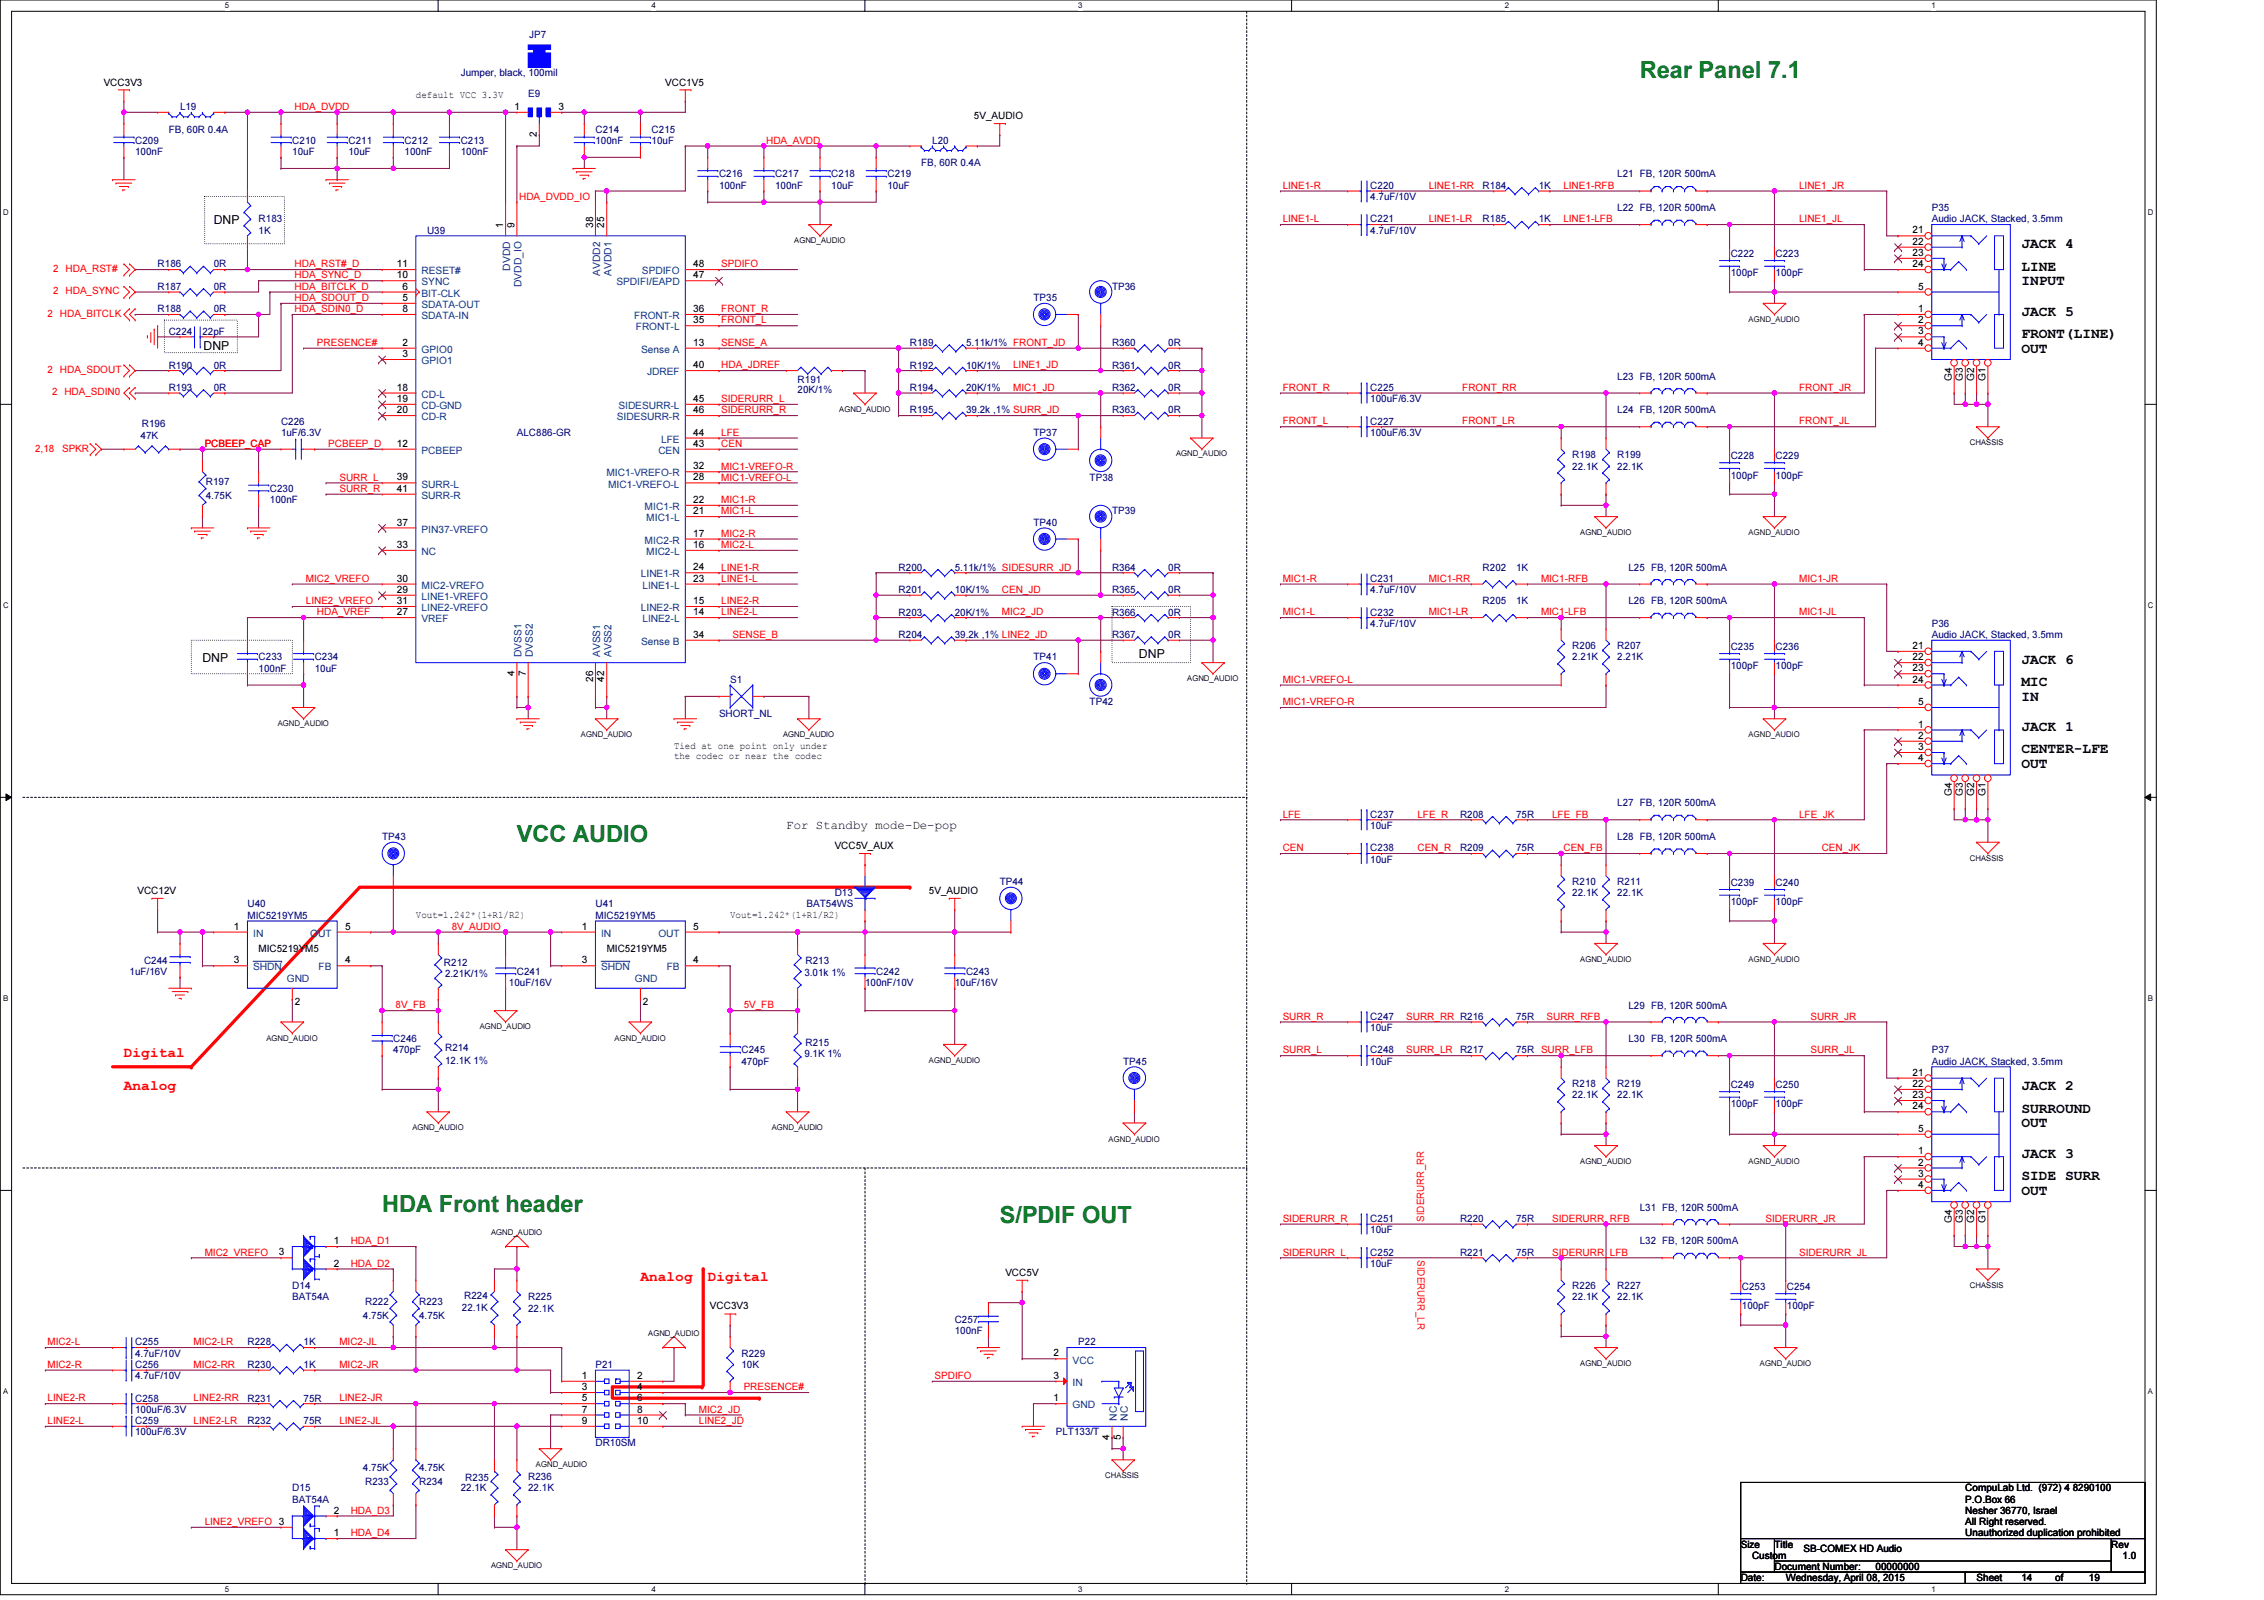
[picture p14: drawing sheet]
<svg xmlns="http://www.w3.org/2000/svg" width="297mm" height="210mm" viewBox="0 0 297 210" stroke-linecap="round" stroke-linejoin="round" font-family="sans-serif">
<defs><g id="words">
<g font-size="3.1" fill="#008000">
<text x="215.1" y="10.2">Rear Panel 7.1</text>
<text x="67.8" y="110.4">VCC AUDIO</text>
<text x="50.1" y="159">HDA Front header</text>
<text x="131.2" y="160.5">S/PDIF OUT</text>
</g>
<g font-size="1.9">
<text x="265.2" y="35.5">LINE</text>
<text x="265.2" y="32.6">JACK 4</text>
<text x="265.2" y="37.4">INPUT</text>
<text x="265.2" y="41.4">JACK 5</text>
<text x="265.2" y="44.3">FRONT(LINE)</text>
<text x="265.2" y="46.2">OUT</text>
<text x="265.2" y="87.1">JACK 6</text>
<text x="265.2" y="95.9">JACK 1</text>
<text x="265.2" y="90">MIC</text>
<text x="265.2" y="91.9">IN</text>
<text x="265.2" y="98.8">CENTER-LFE</text>
<text x="265.2" y="100.8">OUT</text>
<text x="265.2" y="143">JACK 2</text>
<text x="265.2" y="146">SURROUND</text>
<text x="265.2" y="147.9">OUT</text>
<text x="265.2" y="151.9">JACK 3</text>
<text x="265.2" y="154.8">SIDE SURR</text>
<text x="265.2" y="156.7">OUT</text>
</g>
<g font-size="1.9" fill="#f00">
<text x="16.3" y="138.6">Digital</text>
<text x="16.3" y="143">Analog</text>
<text x="84" y="168.1">Analog</text>
<text x="92.9" y="168.1">Digital</text>
</g>
<g font-size="1.6">
<text x="28" y="29.4">DNP</text>
<text x="26.7" y="45.9">DNP</text>
<text x="26.6" y="86.9">DNP</text>
<text x="149.4" y="86.3">DNP</text>
<text x="103.2" y="108.8">For Standby mode-De-pop</text>
</g>
<g font-size="1.3" fill="#000080">
<text x="69.4" y="5">JP7</text>
<text x="60.4" y="10">Jumper, black, 100mil</text>
<text x="22.1" y="17.4">FB, 60R 0.4A</text>
<text x="23.6" y="14.5">L19</text>
<text x="69.3" y="12.7">E9</text>
<text x="78.1" y="17.4">C214</text>
<text x="85.5" y="17.4">C215</text>
<text x="17.7" y="18.9">C209</text>
<text x="17.7" y="20.3">100nF</text>
<text x="38.4" y="18.9">C210</text>
<text x="38.4" y="20.3">10uF</text>
<text x="45.7" y="18.9">C211</text>
<text x="45.7" y="20.3">10uF</text>
<text x="53.1" y="18.9">C212</text>
<text x="53.1" y="20.3">100nF</text>
<text x="60.4" y="18.9">C213</text>
<text x="60.4" y="20.3">100nF</text>
<text x="78.1" y="18.9">100nF</text>
<text x="85.5" y="18.9">10uF</text>
<text x="94.3" y="23.3">C216</text>
<text x="101.7" y="23.3">C217</text>
<text x="109.1" y="23.3">C218</text>
<text x="116.4" y="23.3">C219</text>
<text x="120.9" y="21.8">FB, 60R 0.4A</text>
<text x="122.3" y="18.9">L20</text>
<text x="212.2" y="23.3">L21 FB, 120R 500mA</text>
<text x="33.9" y="29.2">R183</text>
<text x="94.3" y="24.8">100nF</text>
<text x="101.7" y="24.8">100nF</text>
<text x="109.1" y="24.8">10uF</text>
<text x="116.4" y="24.8">10uF</text>
<text x="179.8" y="24.8">C220</text>
<text x="179.8" y="26.2">4.7uF/10V</text>
<text x="179.8" y="29.2">C221</text>
<text x="194.5" y="24.8">R184</text>
<text x="194.5" y="29.2">R185</text>
<text x="201.9" y="24.8">1K</text>
<text x="201.9" y="29.2">1K</text>
<text x="212.2" y="27.7">L22 FB, 120R 500mA</text>
<text x="253.4" y="27.7">P35</text>
<text x="253.4" y="29.2">Audio JACK, Stacked, 3.5mm</text>
<text x="20.7" y="35.1">R186</text>
<text x="28" y="35.1">0R</text>
<text x="33.9" y="30.6">1K</text>
<text x="56" y="30.6">U39</text>
<text x="179.8" y="30.6">4.7uF/10V</text>
<text x="227.1" y="33.8">C222</text>
<text x="233" y="33.8">C223</text>
<text x="20.7" y="41">R188</text>
<text x="20.7" y="38">R187</text>
<text x="28" y="41">0R</text>
<text x="28" y="38">0R</text>
<text x="135.6" y="39.5">TP35</text>
<text x="145.9" y="38">TP36</text>
<text x="227.1" y="36.3">100pF</text>
<text x="233" y="36.3">100pF</text>
<text x="22.1" y="43.9">C224</text>
<text x="26.6" y="43.9">22pF</text>
<text x="119.4" y="45.4">R189</text>
<text x="126.7" y="45.4">5.11k/1% FRONT_JD</text>
<text x="145.9" y="45.4">R360</text>
<text x="153.3" y="45.4">0R</text>
<text x="22.1" y="51.3">R193</text>
<text x="22.1" y="48.3">R190</text>
<text x="28" y="51.3">0R</text>
<text x="28" y="48.3">0R</text>
<text x="104.6" y="50.2">R191</text>
<text x="104.6" y="51.6">20K/1%</text>
<text x="119.4" y="51.3">R194</text>
<text x="119.4" y="48.3">R192</text>
<text x="126.7" y="51.3">20K/1%</text>
<text x="126.7" y="48.3">10K/1%</text>
<text x="145.9" y="48.3">R361</text>
<text x="145.9" y="51.3">R362</text>
<text x="153.3" y="48.3">0R</text>
<text x="153.3" y="51.3">0R</text>
<text x="179.8" y="52.7">100uF/6.3V</text>
<text x="179.8" y="51.3">C225</text>
<text x="212.2" y="49.8">L23 FB, 120R 500mA</text>
<text x="18.5" y="57.6">47K</text>
<text x="18.6" y="56">R196</text>
<text x="36.9" y="55.7">C226</text>
<text x="36.9" y="57.2">1uF/6.3V</text>
<text x="67.8" y="57.2">ALC886-GR</text>
<text x="119.4" y="54.2">R195</text>
<text x="126.7" y="54.2">39.2k ,1% SURR_JD</text>
<text x="135.6" y="57.2">TP37</text>
<text x="145.9" y="54.2">R363</text>
<text x="153.3" y="54.2">0R</text>
<text x="179.8" y="57.2">100uF/6.3V</text>
<text x="179.8" y="55.7">C227</text>
<text x="212.2" y="54.2">L24 FB, 120R 500mA</text>
<text x="27" y="63.6">R197</text>
<text x="27" y="65.4">4.75K</text>
<text x="35.4" y="64.5">C230</text>
<text x="143" y="63.1">TP38</text>
<text x="206.3" y="60.1">R198</text>
<text x="206.3" y="61.6">22.1K</text>
<text x="212.2" y="60.1">R199</text>
<text x="212.2" y="61.6">22.1K</text>
<text x="227.1" y="60.3">C228</text>
<text x="227.1" y="62.8">100pF</text>
<text x="233" y="60.3">C229</text>
<text x="233" y="62.8">100pF</text>
<text x="35.4" y="66">100nF</text>
<text x="135.6" y="69">TP40</text>
<text x="145.9" y="67.5">TP39</text>
<text x="117.9" y="74.8">R200</text>
<text x="117.9" y="77.8">R201</text>
<text x="125.3" y="74.8">5.11k/1% SIDESURR_JD</text>
<text x="125.3" y="77.8">10K/1%</text>
<text x="145.9" y="77.8">R365</text>
<text x="145.9" y="74.8">R364</text>
<text x="153.3" y="77.8">0R</text>
<text x="153.3" y="74.8">0R</text>
<text x="179.8" y="76.3">C231</text>
<text x="179.8" y="77.8">4.7uF/10V</text>
<text x="194.5" y="74.8">R202</text>
<text x="198.9" y="74.8">1K</text>
<text x="213.7" y="74.8">L25 FB, 120R 500mA</text>
<text x="117.9" y="80.8">R203</text>
<text x="117.9" y="83.7">R204</text>
<text x="125.3" y="80.8">20K/1%</text>
<text x="125.3" y="83.7">39.2k ,1% LINE2_JD</text>
<text x="145.9" y="80.8">R366</text>
<text x="145.9" y="83.7">R367</text>
<text x="153.3" y="80.8">0R</text>
<text x="153.3" y="83.7">0R</text>
<text x="179.8" y="80.8">C232</text>
<text x="179.8" y="82.2">4.7uF/10V</text>
<text x="194.5" y="79.3">R205</text>
<text x="198.9" y="79.3">1K</text>
<text x="213.7" y="79.3">L26 FB, 120R 500mA</text>
<text x="253.4" y="82.2">P36</text>
<text x="253.4" y="83.7">Audio JACK, Stacked, 3.5mm</text>
<text x="33.9" y="86.6">C233</text>
<text x="33.9" y="88.1">100nF</text>
<text x="41.3" y="86.6">C234</text>
<text x="41.3" y="88.1">10uF</text>
<text x="95.8" y="89.6">S1</text>
<text x="135.6" y="86.6">TP41</text>
<text x="206.3" y="85.2">R206</text>
<text x="206.3" y="86.6">2.21K</text>
<text x="212.2" y="85.2">R207</text>
<text x="212.2" y="86.6">2.21K</text>
<text x="227.1" y="85.3">C235</text>
<text x="227.1" y="87.8">100pF</text>
<text x="233" y="85.3">C236</text>
<text x="233" y="87.8">100pF</text>
<text x="94.3" y="94">SHORT_NL</text>
<text x="143" y="92.5">TP42</text>
<text x="179.8" y="107.3">C237</text>
<text x="191.6" y="107.3">R208</text>
<text x="198.9" y="107.3">75R</text>
<text x="212.2" y="105.8">L27 FB, 120R 500mA</text>
<text x="50.1" y="110.2">TP43</text>
<text x="179.8" y="108.7">10uF</text>
<text x="179.8" y="111.7">C238</text>
<text x="179.8" y="113.2">10uF</text>
<text x="191.6" y="111.7">R209</text>
<text x="198.9" y="111.7">75R</text>
<text x="212.2" y="110.2">L28 FB, 120R 500mA</text>
<text x="32.5" y="119">U40</text>
<text x="78.1" y="119">U41</text>
<text x="105.8" y="119">BAT54WS</text>
<text x="109.5" y="117.6">D13</text>
<text x="131.2" y="116.1">TP44</text>
<text x="206.3" y="116.1">R210</text>
<text x="206.3" y="117.6">22.1K</text>
<text x="212.2" y="116.1">R211</text>
<text x="212.2" y="117.6">22.1K</text>
<text x="227.1" y="116.2">C239</text>
<text x="227.1" y="118.7">100pF</text>
<text x="233" y="116.2">C240</text>
<text x="233" y="118.7">100pF</text>
<text x="32.5" y="120.5">MIC5219YM5</text>
<text x="78.1" y="120.5">MIC5219YM5</text>
<text x="17" y="127.9">1uF/16V</text>
<text x="18.9" y="126.4">C244</text>
<text x="58.2" y="126.7">R212</text>
<text x="58.4" y="128.2">2.21K/1%</text>
<text x="66.8" y="129.4">10uF/16V</text>
<text x="67.8" y="127.9">C241</text>
<text x="105.5" y="128">3.01k 1%</text>
<text x="105.7" y="126.4">R213</text>
<text x="113.5" y="129.4">100nF/10V</text>
<text x="115" y="127.9">C242</text>
<text x="125.3" y="129.4">10uF/16V</text>
<text x="126.7" y="127.9">C243</text>
<text x="51.6" y="136.7">C246</text>
<text x="58.4" y="137.9">R214</text>
<text x="105.7" y="137.2">R215</text>
<text x="179.8" y="133.8">C247</text>
<text x="179.8" y="135.3">10uF</text>
<text x="198.9" y="133.8">75R</text>
<text x="213.7" y="136.7">L30 FB, 120R 500mA</text>
<text x="213.7" y="132.3">L29 FB, 120R 500mA</text>
<text x="51.6" y="138.2">470pF</text>
<text x="58.4" y="139.5">12.1K 1%</text>
<text x="97.3" y="138.2">C245</text>
<text x="97.3" y="139.7">470pF</text>
<text x="105.5" y="138.6">9.1K 1%</text>
<text x="147.4" y="139.7">TP45</text>
<text x="179.8" y="138.2">C248</text>
<text x="179.8" y="139.7">10uF</text>
<text x="191.6" y="138.2">R217</text>
<text x="198.9" y="138.2">75R SURR_LFB</text>
<text x="206.3" y="142.6">R218</text>
<text x="212.2" y="142.6">R219</text>
<text x="227.1" y="142.8">C249</text>
<text x="233" y="142.8">C250</text>
<text x="253.4" y="138.2">P37</text>
<text x="253.4" y="139.7">Audio JACK, Stacked, 3.5mm</text>
<text x="206.3" y="144.1">22.1K</text>
<text x="212.2" y="144.1">22.1K</text>
<text x="227.1" y="145.3">100pF</text>
<text x="233" y="145.3">100pF</text>
<text x="179.8" y="160.3">C251</text>
<text x="179.8" y="161.8">10uF</text>
<text x="191.6" y="160.3">R220</text>
<text x="198.9" y="160.3">75R</text>
<text x="215.1" y="158.8">L31 FB, 120R 500mA</text>
<text x="179.8" y="164.7">C252</text>
<text x="179.8" y="166.2">10uF</text>
<text x="191.6" y="164.7">R221</text>
<text x="198.9" y="164.7">75R</text>
<text x="215.1" y="163.2">L32 FB, 120R 500mA</text>
<text x="38.4" y="169.1">D14</text>
<text x="38.4" y="170.6">BAT54A</text>
<text x="47.6" y="173">4.75K</text>
<text x="47.9" y="171.2">R222</text>
<text x="55" y="171.2">R223</text>
<text x="55" y="173">4.75K</text>
<text x="60.6" y="171.9">22.1K</text>
<text x="60.9" y="170.5">R224</text>
<text x="69.3" y="170.6">R225</text>
<text x="69.3" y="172.1">22.1K</text>
<text x="125.3" y="173.6">C257</text>
<text x="206.3" y="169.1">R226</text>
<text x="206.3" y="170.6">22.1K</text>
<text x="212.2" y="169.1">R227</text>
<text x="212.2" y="170.6">22.1K</text>
<text x="228.5" y="169.3">C253</text>
<text x="228.5" y="171.8">100pF</text>
<text x="234.4" y="169.3">C254</text>
<text x="234.4" y="171.8">100pF</text>
<text x="17.7" y="176.5">C255</text>
<text x="17.7" y="178">4.7uF/10V</text>
<text x="17.7" y="179.5">C256</text>
<text x="32.5" y="176.5">R228</text>
<text x="32.5" y="179.5">R230</text>
<text x="39.8" y="176.5">1K</text>
<text x="39.8" y="179.5">1K</text>
<text x="78.1" y="179.5">P21</text>
<text x="97.3" y="178">R229</text>
<text x="97.3" y="179.5">10K</text>
<text x="125.3" y="175">100nF</text>
<text x="141.5" y="176.5">P22</text>
<text x="17.7" y="185.3">100uF/6.3V</text>
<text x="17.7" y="183.9">C258</text>
<text x="17.7" y="180.9">4.7uF/10V</text>
<text x="32.5" y="183.9">R231</text>
<text x="39.8" y="183.9">75R</text>
<text x="17.7" y="188.3">100uF/6.3V</text>
<text x="17.7" y="186.8">C259</text>
<text x="32.5" y="186.8">R232</text>
<text x="39.8" y="186.8">75R</text>
<text x="78.1" y="189.8">DR10SM</text>
<text x="138.5" y="188.3">PLT133/T</text>
<text x="38.4" y="195.7">D15</text>
<text x="38.4" y="197.1">BAT54A</text>
<text x="47.6" y="193">4.75K</text>
<text x="47.9" y="194.8">R233</text>
<text x="55" y="194.8">R234</text>
<text x="55" y="193">4.75K</text>
<text x="60.4" y="195.7">22.1K</text>
<text x="61" y="194.3">R235</text>
<text x="69.3" y="194.2">R236</text>
<text x="69.3" y="195.7">22.1K</text>
</g>
<g font-size="1.3">
<text x="13.6" y="11.2">VCC3V3</text>
<text x="87.3" y="11.2">VCC1V5</text>
<text x="54.6" y="12.8">default VCC 3.3V</text>
<text x="67.5" y="14.4">1</text>
<text x="70.4" y="18" transform="rotate(-90 70.4 18)">2</text>
<text x="73.3" y="14.4">3</text>
<text x="127.8" y="15.6">5V_AUDIO</text>
<text x="66" y="29.9" transform="rotate(-90 66 29.9)">1</text>
<text x="67.5" y="29.9" transform="rotate(-90 67.5 29.9)">9</text>
<text x="77.8" y="29.9" transform="rotate(-90 77.8 29.9)">38</text>
<text x="79.3" y="29.9" transform="rotate(-90 79.3 29.9)">25</text>
<text x="52" y="35.1">11</text>
<text x="91" y="35.1">48</text>
<text x="250.9" y="32.1">22</text>
<text x="250.9" y="33.6">23</text>
<text x="250.9" y="30.6">21</text>
<text x="250.9" y="35.1">24</text>
<text x="52" y="36.5">10</text>
<text x="52.8" y="39.5">5</text>
<text x="52.8" y="38">6</text>
<text x="52.8" y="40.9">8</text>
<text x="91" y="40.9">36</text>
<text x="91" y="36.5">47</text>
<text x="251.7" y="40.9">1</text>
<text x="251.7" y="38">5</text>
<text x="52.8" y="45.4">2</text>
<text x="52.8" y="46.8">3</text>
<text x="91" y="45.4">13</text>
<text x="91" y="42.4">35</text>
<text x="251.7" y="42.4">2</text>
<text x="251.7" y="43.9">3</text>
<text x="251.7" y="45.4">4</text>
<text x="52" y="51.2">18</text>
<text x="52" y="52.7">19</text>
<text x="91" y="48.3">40</text>
<text x="91" y="52.7">45</text>
<text x="256.1" y="50" transform="rotate(-90 256.1 50)">G4</text>
<text x="257.5" y="50" transform="rotate(-90 257.5 50)">G3</text>
<text x="259" y="50" transform="rotate(-90 259 50)">G2</text>
<text x="260.5" y="50" transform="rotate(-90 260.5 50)">G1</text>
<text x="52" y="58.6">12</text>
<text x="52" y="54.2">20</text>
<text x="91" y="58.6">43</text>
<text x="91" y="57.2">44</text>
<text x="91" y="54.2">46</text>
<text x="52" y="63">39</text>
<text x="52" y="64.5">41</text>
<text x="91" y="66">22</text>
<text x="91" y="63">28</text>
<text x="91" y="61.6">32</text>
<text x="52" y="71.9">33</text>
<text x="52" y="68.9">37</text>
<text x="91" y="71.9">16</text>
<text x="91" y="70.4">17</text>
<text x="91" y="67.5">21</text>
<text x="52" y="77.8">29</text>
<text x="52" y="76.3">30</text>
<text x="91" y="76.3">23</text>
<text x="91" y="74.8">24</text>
<text x="52" y="80.7">27</text>
<text x="52" y="79.2">31</text>
<text x="91" y="80.7">14</text>
<text x="91" y="79.2">15</text>
<text x="91" y="83.7">34</text>
<text x="67.5" y="88.7" transform="rotate(-90 67.5 88.7)">4</text>
<text x="69" y="88.7" transform="rotate(-90 69 88.7)">7</text>
<text x="77.8" y="89.5" transform="rotate(-90 77.8 89.5)">26</text>
<text x="79.3" y="89.5" transform="rotate(-90 79.3 89.5)">42</text>
<text x="250.9" y="86.6">22</text>
<text x="250.9" y="88.1">23</text>
<text x="250.9" y="85.1">21</text>
<text x="250.9" y="89.6">24</text>
<text x="251.7" y="95.4">1</text>
<text x="251.7" y="92.5">5</text>
<text x="88.4" y="98.3">Tied at one point only under</text>
<text x="88.4" y="99.6">the codec or near the codec</text>
<text x="251.7" y="96.9">2</text>
<text x="251.7" y="98.4">3</text>
<text x="251.7" y="99.9">4</text>
<text x="256.1" y="104.5" transform="rotate(-90 256.1 104.5)">G4</text>
<text x="257.5" y="104.5" transform="rotate(-90 257.5 104.5)">G3</text>
<text x="259" y="104.5" transform="rotate(-90 259 104.5)">G2</text>
<text x="260.5" y="104.5" transform="rotate(-90 260.5 104.5)">G1</text>
<text x="109.5" y="111.4">VCC5V_AUX</text>
<text x="18" y="117.3">VCC12V</text>
<text x="121.9" y="117.3">5V_AUDIO</text>
<text x="30.7" y="122">1</text>
<text x="33.9" y="124.9">MIC5219YM5</text>
<text x="45.3" y="122">5</text>
<text x="54.6" y="120.4">Vout=1.242*(1+R1/R2)</text>
<text x="76.3" y="122">1</text>
<text x="79.6" y="124.9">MIC5219YM5</text>
<text x="91" y="122">5</text>
<text x="95.8" y="120.4">Vout=1.242*(1+R1/R2)</text>
<text x="30.7" y="126.4">3</text>
<text x="38.7" y="131.9">2</text>
<text x="45.3" y="126.4">4</text>
<text x="76.3" y="126.4">3</text>
<text x="84.3" y="131.9">2</text>
<text x="91" y="126.4">4</text>
<text x="250.9" y="142.6">22</text>
<text x="250.9" y="141.1">21</text>
<text x="250.9" y="144.1">23</text>
<text x="250.9" y="145.5">24</text>
<text x="251.7" y="148.5">5</text>
<text x="251.7" y="151.4">1</text>
<text x="251.7" y="152.9">2</text>
<text x="251.7" y="154.4">3</text>
<text x="251.7" y="155.9">4</text>
<text x="256.1" y="160.5" transform="rotate(-90 256.1 160.5)">G4</text>
<text x="257.5" y="160.5" transform="rotate(-90 257.5 160.5)">G3</text>
<text x="259" y="160.5" transform="rotate(-90 259 160.5)">G2</text>
<text x="260.5" y="160.5" transform="rotate(-90 260.5 160.5)">G1</text>
<text x="36.6" y="164.7">3</text>
<text x="43.8" y="163.2">1</text>
<text x="43.8" y="166.2">2</text>
<text x="131.9" y="167.4">VCC5V</text>
<text x="93.2" y="171.8">VCC3V3</text>
<text x="138.2" y="177.9">2</text>
<text x="76.3" y="180.9">1</text>
<text x="76.3" y="182.4">3</text>
<text x="76.3" y="183.8">5</text>
<text x="76.3" y="185.3">7</text>
<text x="83.6" y="180.9">2</text>
<text x="83.6" y="182.4">4</text>
<text x="83.6" y="183.8">6</text>
<text x="83.6" y="185.3">8</text>
<text x="138.2" y="183.8">1</text>
<text x="138.2" y="180.9">3</text>
<text x="76.3" y="186.8">9</text>
<text x="83.6" y="186.8">10</text>
<text x="145.6" y="188.9" transform="rotate(-90 145.6 188.9)">4</text>
<text x="147" y="188.9" transform="rotate(-90 147 188.9)">5</text>
<text x="257.8" y="195.7">CompuLab Ltd. (972) 4 8290100</text>
<text x="257.8" y="197.1">P.O.Box 66</text>
<text x="43.8" y="201.5">1</text>
<text x="43.8" y="198.6">2</text>
<text x="228.4" y="203">Size</text>
<text x="232.8" y="203">Title</text>
<text x="236.6" y="203.6">SB-COMEX HD Audio</text>
<text x="257.8" y="200.1">All Right reserved.</text>
<text x="257.8" y="201.5">Unauthorized duplication prohibited</text>
<text x="257.8" y="198.6">Nesher 36770, Israel</text>
<text x="277" y="203">Rev</text>
<text x="228.4" y="207.4">Date:</text>
<text x="229.9" y="204.5">Custom</text>
<text x="232.8" y="206">Document Number:</text>
<text x="234.3" y="207.4">Wednesday, April 08, 2015</text>
<text x="246.1" y="206">00000000</text>
<text x="259.3" y="207.4">Sheet</text>
<text x="265.2" y="207.4">14</text>
<text x="269.6" y="207.4">of</text>
<text x="274.1" y="207.4">19</text>
<text x="278.5" y="204.5">1.0</text>
</g>
<g font-size="1.3" fill="#f00">
<text x="38.6" y="14.4">HDA_DVDD</text>
<text x="100.5" y="18.9">HDA_AVDD</text>
<text x="68.1" y="26.2">HDA_DVDD_IO</text>
<text x="168.3" y="24.8">LINE1-R</text>
<text x="168.3" y="29.2">LINE1-L</text>
<text x="187.4" y="24.8">LINE1-RR</text>
<text x="187.4" y="29.2">LINE1-LR</text>
<text x="205.1" y="24.8">LINE1-RFB</text>
<text x="205.1" y="29.2">LINE1-LFB</text>
<text x="236" y="24.8">LINE1_JR</text>
<text x="236" y="29.2">LINE1_JL</text>
<text x="7" y="35.7">2 HDA_RST#</text>
<text x="38.6" y="35.1">HDA_RST#_D</text>
<text x="94.6" y="35.1">SPDIFO</text>
<text x="6.2" y="41.6">2 HDA_BITCLK</text>
<text x="7" y="38.6">2 HDA_SYNC</text>
<text x="38.6" y="36.5">HDA_SYNC_D</text>
<text x="38.6" y="38">HDA_BITCLK_D</text>
<text x="38.6" y="39.5">HDA_SDOUT_D</text>
<text x="38.6" y="41">HDA_SDIN0_D</text>
<text x="94.6" y="41">FRONT_R</text>
<text x="41.6" y="45.4">PRESENCE#</text>
<text x="94.6" y="42.4">FRONT_L</text>
<text x="94.6" y="45.4">SENSE_A</text>
<text x="6.2" y="48.9">2 HDA_SDOUT</text>
<text x="6.8" y="51.9">2 HDA_SDIN0</text>
<text x="94.6" y="48.3">HDA_JDREF</text>
<text x="94.6" y="52.7">SIDERURR_L</text>
<text x="132.9" y="48.3">LINE1_JD</text>
<text x="132.9" y="51.3">MIC1_JD</text>
<text x="168.3" y="51.3">FRONT_R</text>
<text x="191.9" y="51.3">FRONT_RR</text>
<text x="236" y="51.3">FRONT_JR</text>
<text x="4.6" y="59.2">2,18</text>
<text x="8.1" y="59.2">SPKR</text>
<text x="26.9" y="58.6">PCBEEP_CAP</text>
<text x="43.1" y="58.6">PCBEEP_D</text>
<text x="94.6" y="54.2">SIDERURR_R</text>
<text x="94.6" y="57.2">LFE</text>
<text x="94.6" y="58.6">CEN</text>
<text x="168.3" y="55.7">FRONT_L</text>
<text x="191.9" y="55.7">FRONT_LR</text>
<text x="236" y="55.7">FRONT_JL</text>
<text x="44.5" y="63.1">SURR_L</text>
<text x="44.5" y="64.5">SURR_R</text>
<text x="94.6" y="61.6">MIC1-VREFO-R</text>
<text x="94.6" y="63.1">MIC1-VREFO-L</text>
<text x="94.6" y="66">MIC1-R</text>
<text x="94.6" y="67.5">MIC1-L</text>
<text x="94.6" y="70.4">MIC2-R</text>
<text x="94.6" y="71.9">MIC2-L</text>
<text x="40.1" y="76.3">MIC2_VREFO</text>
<text x="94.6" y="74.8">LINE1-R</text>
<text x="94.6" y="76.3">LINE1-L</text>
<text x="131.5" y="77.8">CEN_JD</text>
<text x="168.3" y="76.3">MIC1-R</text>
<text x="187.4" y="76.3">MIC1-RR</text>
<text x="202.2" y="76.3">MIC1-RFB</text>
<text x="236" y="76.3">MIC1-JR</text>
<text x="40.1" y="79.3">LINE2_VREFO</text>
<text x="41.6" y="80.7">HDA_VREF</text>
<text x="94.6" y="79.3">LINE2-R</text>
<text x="94.6" y="80.7">LINE2-L</text>
<text x="96.1" y="83.7">SENSE_B</text>
<text x="131.5" y="80.7">MIC2_JD</text>
<text x="168.3" y="80.7">MIC1-L</text>
<text x="187.4" y="80.7">MIC1-LR</text>
<text x="202.2" y="80.7">MIC1-LFB</text>
<text x="236" y="80.7">MIC1-JL</text>
<text x="168.3" y="89.6">MIC1-VREFO-L</text>
<text x="168.3" y="92.5">MIC1-VREFO-R</text>
<text x="168.3" y="107.3">LFE</text>
<text x="186" y="107.3">LFE_R</text>
<text x="203.6" y="107.3">LFE_FB</text>
<text x="236" y="107.3">LFE_JK</text>
<text x="168.3" y="111.7">CEN</text>
<text x="186" y="111.7">CEN_R</text>
<text x="205.1" y="111.7">CEN_FB</text>
<text x="239" y="111.7">CEN_JK</text>
<text x="59.3" y="122">8V_AUDIO</text>
<text x="51.9" y="132.3">8V_FB</text>
<text x="97.6" y="132.3">5V_FB</text>
<text x="168.3" y="133.8">SURR_R</text>
<text x="184.5" y="133.8">SURR_RR R216</text>
<text x="202.9" y="133.8">SURR_RFB</text>
<text x="237.5" y="133.8">SURR_JR</text>
<text x="168.3" y="138.2">SURR_L</text>
<text x="184.5" y="138.2">SURR_LR</text>
<text x="237.5" y="138.2">SURR_JL</text>
<text x="168.3" y="160.3">SIDERURR_R</text>
<text x="186.9" y="160.3" transform="rotate(-90 186.9 160.3)">SIDERURR_RR</text>
<text x="203.6" y="160.3">SIDERURR_RFB</text>
<text x="231.6" y="160.3">SIDERURR_JR</text>
<text x="26.9" y="164.7">MIC2_VREFO</text>
<text x="46" y="166.2">HDA_D2</text>
<text x="46" y="163.2">HDA_D1</text>
<text x="168.3" y="164.7">SIDERURR_L</text>
<text x="186" y="165.3" transform="rotate(90 186 165.3)">SIDERURR_LR</text>
<text x="203.6" y="164.7">SIDERURR_LFB</text>
<text x="236" y="164.7">SIDERURR_JL</text>
<text x="6.2" y="179.5">MIC2-R</text>
<text x="6.2" y="176.5">MIC2-L</text>
<text x="25.4" y="176.5">MIC2-LR</text>
<text x="25.4" y="179.5">MIC2-RR</text>
<text x="44.5" y="176.5">MIC2-JL</text>
<text x="44.5" y="179.5">MIC2-JR</text>
<text x="6.2" y="183.9">LINE2-R</text>
<text x="25.4" y="183.9">LINE2-RR</text>
<text x="44.5" y="183.9">LINE2-JR</text>
<text x="91.7" y="185.3">MIC2_JD</text>
<text x="97.6" y="182.4">PRESENCE#</text>
<text x="122.6" y="180.9">SPDIFO</text>
<text x="6.2" y="186.8">LINE2-L</text>
<text x="25.4" y="186.8">LINE2-LR</text>
<text x="44.5" y="186.8">LINE2-JL</text>
<text x="91.7" y="186.8">LINE2_JD</text>
<text x="26.9" y="200.1">LINE2_VREFO 3</text>
<text x="46" y="198.6">HDA_D3</text>
<text x="46" y="201.5">HDA_D4</text>
</g>
<g font-size="1.3" fill="#004080">
<text x="55.3" y="36">RESET#</text>
<text x="66.9" y="35.5" transform="rotate(-90 66.9 35.5)">DVDD</text>
<text x="84.2" y="36">SPDIFO</text>
<text x="55.3" y="40.4">SDATA-OUT</text>
<text x="55.3" y="38.9">BIT-CLK</text>
<text x="55.3" y="41.9">SDATA-IN</text>
<text x="55.3" y="37.4">SYNC</text>
<text x="68.4" y="37.7" transform="rotate(-90 68.4 37.7)">DVDD_IO</text>
<text x="78.7" y="36.2" transform="rotate(-90 78.7 36.2)">AVDD2</text>
<text x="80.2" y="36.2" transform="rotate(-90 80.2 36.2)">AVDD1</text>
<text x="80.9" y="37.4">SPDIFI/EAPD</text>
<text x="83.2" y="41.9">FRONT-R</text>
<text x="55.3" y="46.3">GPIO0</text>
<text x="55.3" y="47.8">GPIO1</text>
<text x="83.4" y="43.3">FRONT-L</text>
<text x="84.1" y="46.3">Sense A</text>
<text x="55.3" y="52.2">CD-L</text>
<text x="55.3" y="53.7">CD-GND</text>
<text x="81.1" y="53.7">SIDESURR-L</text>
<text x="84.9" y="49.2">JDREF</text>
<text x="55.3" y="59.5">PCBEEP</text>
<text x="55.3" y="55.1">CD-R</text>
<text x="80.9" y="55.1">SIDESURR-R</text>
<text x="86.4" y="59.5">CEN</text>
<text x="86.7" y="58.1">LFE</text>
<text x="55.3" y="64">SURR-L</text>
<text x="55.3" y="65.4">SURR-R</text>
<text x="79.6" y="62.5">MIC1-VREFO-R</text>
<text x="79.8" y="64">MIC1-VREFO-L</text>
<text x="55.3" y="69.9">PIN37-VREFO</text>
<text x="84.6" y="71.3">MIC2-R</text>
<text x="84.6" y="66.9">MIC1-R</text>
<text x="84.8" y="68.4">MIC1-L</text>
<text x="55.3" y="77.2">MIC2-VREFO</text>
<text x="55.3" y="72.8">NC</text>
<text x="84.1" y="75.8">LINE1-R</text>
<text x="84.3" y="77.2">LINE1-L</text>
<text x="84.8" y="72.8">MIC2-L</text>
<text x="55.3" y="81.6">VREF</text>
<text x="55.3" y="78.7">LINE1-VREFO</text>
<text x="55.3" y="80.2">LINE2-VREFO</text>
<text x="84.1" y="80.2">LINE2-R</text>
<text x="84.3" y="81.6">LINE2-L</text>
<text x="68.4" y="86.2" transform="rotate(-90 68.4 86.2)">DVSS1</text>
<text x="69.9" y="86.2" transform="rotate(-90 69.9 86.2)">DVSS2</text>
<text x="78.7" y="86.2" transform="rotate(-90 78.7 86.2)">AVSS1</text>
<text x="80.2" y="86.2" transform="rotate(-90 80.2 86.2)">AVSS2</text>
<text x="84.1" y="84.6">Sense B</text>
<text x="33.2" y="122.9">IN</text>
<text x="40.7" y="122.9">OUT</text>
<text x="78.9" y="122.9">IN</text>
<text x="86.4" y="122.9">OUT</text>
<text x="33.2" y="127.3">SHDN</text>
<text x="37.6" y="128.9">GND</text>
<text x="41.8" y="127.3">FB</text>
<text x="78.9" y="127.3">SHDN</text>
<text x="83.3" y="128.9">GND</text>
<text x="87.5" y="127.3">FB</text>
<text x="140.7" y="178.9">VCC</text>
<text x="140.7" y="184.8">GND</text>
<text x="140.7" y="181.8">IN</text>
<text x="146.5" y="186.4" transform="rotate(-90 146.5 186.4)">NC</text>
<text x="148" y="186.4" transform="rotate(-90 148 186.4)">NC</text>
</g>
<g font-size="1.1">
<text x="29.5" y="1.1">5</text>
<text x="85.5" y="1.1">4</text>
<text x="141.5" y="1.1">3</text>
<text x="197.4" y="1.1">2</text>
<text x="253.4" y="1.1">1</text>
<text x=".4" y="28.2">D</text>
<text x="281.8" y="28.2">D</text>
<text x=".4" y="79.8">C</text>
<text x="281.8" y="79.8">C</text>
<text x=".4" y="131.3">B</text>
<text x="281.8" y="131.3">B</text>
<text x=".4" y="182.9">A</text>
<text x="281.8" y="182.9">A</text>
<text x="29.5" y="208.8">5</text>
<text x="85.5" y="208.8">4</text>
<text x="141.5" y="208.8">3</text>
<text x="197.4" y="208.8">2</text>
<text x="253.4" y="208.8">1</text>
</g>
<g font-size="1">
<text x="104.2" y="31.9">AGND_AUDIO</text>
<text x="229.4" y="42.2">AGND_AUDIO</text>
<text x="110.1" y="54">AGND_AUDIO</text>
<text x="154.3" y="59.9">AGND_AUDIO</text>
<text x="258.4" y="58.4">CHASSIS</text>
<text x="207.3" y="70.2">AGND_AUDIO</text>
<text x="229.4" y="70.2">AGND_AUDIO</text>
<text x="155.8" y="89.3">AGND_AUDIO</text>
<text x="36.4" y="95.3">AGND_AUDIO</text>
<text x="76.2" y="96.7">AGND_AUDIO</text>
<text x="102.7" y="96.7">AGND_AUDIO</text>
<text x="229.4" y="96.7">AGND_AUDIO</text>
<text x="258.4" y="112.9">CHASSIS</text>
<text x="207.3" y="126.2">AGND_AUDIO</text>
<text x="229.4" y="126.2">AGND_AUDIO</text>
<text x="35" y="136.5">AGND_AUDIO</text>
<text x="62.9" y="135">AGND_AUDIO</text>
<text x="80.6" y="136.5">AGND_AUDIO</text>
<text x="121.9" y="139.4">AGND_AUDIO</text>
<text x="54.1" y="148.3">AGND_AUDIO</text>
<text x="101.3" y="148.3">AGND_AUDIO</text>
<text x="145.5" y="149.8">AGND_AUDIO</text>
<text x="207.3" y="152.7">AGND_AUDIO</text>
<text x="229.4" y="152.7">AGND_AUDIO</text>
<text x="64.4" y="162">AGND_AUDIO</text>
<text x="258.4" y="168.9">CHASSIS</text>
<text x="85" y="175.2">AGND_AUDIO</text>
<text x="207.3" y="179.2">AGND_AUDIO</text>
<text x="230.9" y="179.2">AGND_AUDIO</text>
<text x="70.3" y="192.5">AGND_AUDIO</text>
<text x="145" y="194">CHASSIS</text>
<text x="64.4" y="205.7">AGND_AUDIO</text>
</g>
</g></defs>
<path d="M0 0h282.9v209.2h-282.9zM1.5 1.5h279.9v206.2h-279.9z" fill="none" stroke="#000" stroke-width=".13"/>
<g fill="#fff">
<path d="M29.5 .1h.6v1.2h-.6z"/>
<path d="M29.5 207.9h.6v1.2h-.6z"/>
</g>
<path d="M57.5 0v1.5M57.5 207.7v1.5" fill="none" stroke="#000" stroke-width=".13"/>
<g fill="#fff">
<path d="M85.5 .1h.5v1.2h-.5z"/>
<path d="M85.5 207.9h.5v1.2h-.5z"/>
</g>
<path d="M113.5 0v1.5M113.5 207.7v1.5" fill="none" stroke="#000" stroke-width=".13"/>
<g fill="#fff">
<path d="M141.5 .1h.5v1.2h-.5z"/>
<path d="M141.5 207.9h.5v1.2h-.5z"/>
</g>
<path d="M169.5 0v1.5M169.5 207.7v1.5" fill="none" stroke="#000" stroke-width=".13"/>
<g fill="#fff">
<path d="M197.4 .1h.6v1.2h-.6z"/>
<path d="M197.4 207.9h.6v1.2h-.6z"/>
</g>
<path d="M225.4 0v1.5M225.4 207.7v1.5" fill="none" stroke="#000" stroke-width=".13"/>
<g fill="#fff">
<path d="M253.4 .1h.6v1.2h-.6z"/>
<path d="M253.4 207.9h.6v1.2h-.6z"/>
<path d="M.4 27.3h.8v1.1h-.8z"/>
<path d="M281.8 27.3h.7v1.1h-.7z"/>
<path d="M.4 78.8h.8v1.2h-.8z"/>
<path d="M281.8 78.8h.7v1.2h-.7z"/>
</g>
<path d="M0 53h1.5M281.4 53h1.5" fill="none" stroke="#000" stroke-width=".13"/>
<g fill="#fff">
<path d="M.4 130.4h.7v1.2h-.7z"/>
<path d="M281.8 130.4h.7v1.2h-.7z"/>
</g>
<path d="M0 104.6h1.5M.8 104.2l.7 .4-.7 .4zM281.4 104.6l.8-.4v.8zM281.4 104.6h1.5" fill="none" stroke="#000" stroke-width=".13"/>
<path d="M.8 104.2l.7 .4-.7 .4zM281.4 104.6l.8-.4v.8z" fill="#000"/>
<g fill="#fff">
<path d="M.4 181.9h.7v1.2h-.7z"/>
<path d="M281.8 181.9h.7v1.2h-.7z"/>
</g>
<path d="M0 156.2h1.5M281.4 156.2h1.5" fill="none" stroke="#000" stroke-width=".13"/>
<path d="M25.1 84h13.3v4.4h-13.3z" fill="none" stroke="#000" stroke-width=".13" stroke-dasharray="0 .3"/>
<path d="M92.3 166.5v15.3" fill="none" stroke="#f00" stroke-width=".42"/>
<circle cx="92.3" cy="166.5" r=".21" fill="#f00"/>
<path d="M80.5 183.4h19.1" fill="none" stroke="#f00" stroke-width=".42"/>
<circle cx="99.6" cy="183.4" r=".21" fill="#f00"/>
<path d="M80.3 181.9v1.4" fill="none" stroke="#f00" stroke-width=".42"/>
<circle cx="80.3" cy="183.3" r=".21" fill="#f00"/>
<path d="M80.3 181.9h11.8" fill="none" stroke="#f00" stroke-width=".42"/>
<circle cx="92.1" cy="181.9" r=".21" fill="#f00"/>
<path d="M163.6 1.5v206.2M3 104.6h160.6M163.6 104.6h.1M3 153.2h160.6M113.5 153.2v54.5M163.6 153.2h.1M113.5 207.7h.1M163.6 207.7h.1" fill="none" stroke="#000" stroke-width=".13" stroke-dasharray=".3 .3"/>
<path d="M47.2 116.4h72.2" fill="none" stroke="#f00" stroke-width=".42"/>
<circle cx="119.4" cy="116.4" r=".21" fill="#f00"/>
<path d="M14.8 140h10.3" fill="none" stroke="#f00" stroke-width=".42"/>
<circle cx="25.1" cy="140" r=".21" fill="#f00"/>
<path d="M47.2 116.4l-22.1 23.6" fill="none" stroke="#f00" stroke-width=".42"/>
<circle cx="25.1" cy="140" r=".21" fill="#f00"/>
<path d="M26.9 25.8h10.4v6.2h-10.4zM21.6 42h9.5v4.3h-9.5zM145.9 79.6h10.3v7.3h-10.3z" fill="none" stroke="#000" stroke-width=".13" stroke-dasharray="0 .3"/>
<path d="M115 19.2h.1M115 19.2h4.4M89.9 91.4h.1M89.9 91.4v2.9M89.9 91.4h4.4M100.2 91.4h.1M100.2 91.4h5.9M106.1 91.4h.1M106.1 91.4v2.9" fill="none" stroke="#800040" stroke-width=".13"/>
<circle cx="114.9" cy="19.1" r=".29" fill="#f0f"/>
<circle cx="114.9" cy="19.1" r=".29" fill="none" stroke="#f0f" stroke-width=".13"/>
<path d="M92.9 19.2h.1M92.9 19.2v1.4M115 19.2h.1M115 19.2v1.4M92.9 25.1h.1M92.9 25.1v1.4M107.6 26.5h.1M107.6 26.5h7.4" fill="none" stroke="#800040" stroke-width=".13"/>
<circle cx="107.6" cy="26.5" r=".29" fill="#f0f"/>
<circle cx="107.6" cy="26.5" r=".29" fill="none" stroke="#f0f" stroke-width=".13"/>
<path d="M100.2 26.5h.1M100.2 26.5h7.4M107.6 26.5h.1M107.6 26.5v3M115 25.1h.1M115 25.1v1.4" fill="none" stroke="#800040" stroke-width=".13"/>
<circle cx="100.2" cy="26.5" r=".29" fill="#f0f"/>
<circle cx="100.2" cy="26.5" r=".29" fill="none" stroke="#f0f" stroke-width=".13"/>
<path d="M16.3 14.7h.1M16.3 14.7v1.5M16.3 14.7h4.4M128.2 19.2h.1M131.2 17.7h.1M131.2 17.7v1.5h-3M44.2 23.6h.1M44.2 22.1v1.5" fill="none" stroke="#800040" stroke-width=".13"/>
<circle cx="16.2" cy="14.7" r=".29" fill="#f0f"/>
<circle cx="16.2" cy="14.7" r=".29" fill="none" stroke="#f0f" stroke-width=".13"/>
<path d="M16.3 14.7h.1M16.3 13.3v1.4M51.6 14.7h.1M51.6 14.7h7.4M36.9 20.6h.1M36.9 20.6v1.5M59 20.6h.1M59 20.6v1.5" fill="none" stroke="#800040" stroke-width=".13"/>
<circle cx="51.6" cy="14.7" r=".29" fill="#f0f"/>
<circle cx="51.6" cy="14.7" r=".29" fill="none" stroke="#f0f" stroke-width=".13"/>
<path d="M36.9 14.7h.1M36.9 14.7v1.5M36.9 14.7h7.3M59 14.7h.1M59 14.7v1.5" fill="none" stroke="#800040" stroke-width=".13"/>
<circle cx="36.9" cy="14.7" r=".29" fill="#f0f"/>
<circle cx="36.9" cy="14.7" r=".29" fill="none" stroke="#f0f" stroke-width=".13"/>
<path d="M59 14.7h.1M59 14.7h7.3" fill="none" stroke="#800040" stroke-width=".13"/>
<circle cx="59" cy="14.7" r=".29" fill="#f0f"/>
<circle cx="59" cy="14.7" r=".29" fill="none" stroke="#f0f" stroke-width=".13"/>
<path d="M100.2 19.2h.1M100.2 19.2v1.4M107.6 19.2h.1M107.6 19.2v1.4M78.1 25.1h.1M78.1 25.1v1.4M79.6 25.1h.1M79.6 25.1h10.3M100.2 25.1h.1M100.2 25.1v1.4M107.6 25.1h.1M107.6 25.1v1.4" fill="none" stroke="#800040" stroke-width=".13"/>
<circle cx="79.6" cy="25" r=".29" fill="#f0f"/>
<circle cx="79.6" cy="25" r=".29" fill="none" stroke="#f0f" stroke-width=".13"/>
<path d="M66.3 14.7h.1M66.3 14.7v11.8M67.8 19.2h.1M67.8 19.2v7.3M89.9 19.2h.1M89.9 19.2v5.9" fill="none" stroke="#800040" stroke-width=".13"/>
<circle cx="66.3" cy="14.7" r=".29" fill="#f0f"/>
<circle cx="66.3" cy="14.7" r=".29" fill="none" stroke="#f0f" stroke-width=".13"/>
<path d="M51.6 22.1h.1M51.6 22.1h7.4" fill="none" stroke="#800040" stroke-width=".13"/>
<circle cx="51.6" cy="22.1" r=".29" fill="#f0f"/>
<circle cx="51.6" cy="22.1" r=".29" fill="none" stroke="#f0f" stroke-width=".13"/>
<path d="M44.2 14.7h.1M44.2 14.7h7.4M51.6 14.7h.1M51.6 14.7v1.5M51.6 20.6h.1M51.6 20.6v1.5" fill="none" stroke="#800040" stroke-width=".13"/>
<circle cx="44.2" cy="14.7" r=".29" fill="#f0f"/>
<circle cx="44.2" cy="14.7" r=".29" fill="none" stroke="#f0f" stroke-width=".13"/>
<path d="M44.2 14.7h.1M44.2 14.7v1.5M36.9 22.1h.1M36.9 22.1h14.7M44.2 20.6h.1M44.2 22.1h.1M44.2 20.6v1.5" fill="none" stroke="#800040" stroke-width=".13"/>
<circle cx="44.2" cy="22.1" r=".29" fill="#f0f"/>
<circle cx="44.2" cy="22.1" r=".29" fill="none" stroke="#f0f" stroke-width=".13"/>
<path d="M100.2 19.2h.1M100.2 19.2h7.4" fill="none" stroke="#800040" stroke-width=".13"/>
<circle cx="100.2" cy="19.1" r=".29" fill="#f0f"/>
<circle cx="100.2" cy="19.1" r=".29" fill="none" stroke="#f0f" stroke-width=".13"/>
<path d="M92.9 19.2h.1M92.9 19.2h7.3" fill="none" stroke="#800040" stroke-width=".13"/>
<circle cx="92.8" cy="19.1" r=".29" fill="#f0f"/>
<circle cx="92.8" cy="19.1" r=".29" fill="none" stroke="#f0f" stroke-width=".13"/>
<path d="M107.6 19.2h.1M107.6 19.2h7.4M92.9 26.5h.1M92.9 26.5h7.3" fill="none" stroke="#800040" stroke-width=".13"/>
<circle cx="107.6" cy="19.1" r=".29" fill="#f0f"/>
<circle cx="107.6" cy="19.1" r=".29" fill="none" stroke="#f0f" stroke-width=".13"/>
<path d="M32.5 14.7h.1M32.5 14.7h4.4M89.9 19.2h.1M89.9 19.2h3M16.3 20.6h.1M16.3 20.6v3" fill="none" stroke="#800040" stroke-width=".13"/>
<circle cx="32.5" cy="14.7" r=".29" fill="#f0f"/>
<circle cx="32.5" cy="14.7" r=".29" fill="none" stroke="#f0f" stroke-width=".13"/>
<path d="M78.1 92.8h.1M78.1 92.8h1.5M79.6 92.8h.1M79.6 92.8v1.5" fill="none" stroke="#800040" stroke-width=".13"/>
<circle cx="79.6" cy="92.8" r=".29" fill="#f0f"/>
<circle cx="79.6" cy="92.8" r=".29" fill="none" stroke="#f0f" stroke-width=".13"/>
<path d="M67.8 92.8h.1M67.8 92.8h1.5M78.1 91.4h.1M78.1 91.4v1.4" fill="none" stroke="#800040" stroke-width=".13"/>
<circle cx="69.3" cy="92.8" r=".29" fill="#f0f"/>
<circle cx="69.3" cy="92.8" r=".29" fill="none" stroke="#f0f" stroke-width=".13"/>
<path d="M32.5 14.7h.1M32.5 14.7v10.4M32.5 35.4h.1M32.5 35.4h17.6M67.8 91.4h.1M67.8 91.4v1.4M69.3 92.8h.1M69.3 92.8v1.5" fill="none" stroke="#800040" stroke-width=".13"/>
<circle cx="32.5" cy="35.4" r=".29" fill="#f0f"/>
<circle cx="32.5" cy="35.4" r=".29" fill="none" stroke="#f0f" stroke-width=".13"/>
<g fill="none" stroke="#800040" stroke-width=".13">
<path d="M29.5 14.7h.1M29.5 14.7h3M17.7 35.4h.1M17.7 35.4h4.4M29.5 35.4h.1M32.5 32.4h.1M32.5 32.4v3h-3M33.9 36.8h.1M33.9 36.8h16.2M35.4 38.3h.1M35.4 38.3h14.7M36.9 39.8h.1"/>
<path d="M36.9 39.8h13.2M36.9 39.8v8.8h-7.4M17.7 48.6h.1M17.7 51.6h.1M17.7 48.6h4.4M17.7 51.6h4.4M20.7 44.2h.1M20.7 44.2h2.9M28 44.2h.1M29.5 48.6h.1M29.5 51.6h.1M33.9 41.3h.1"/>
<path d="M33.9 41.3v2.9h-5.9M38.4 41.3h.1M38.4 41.3h11.7M38.4 41.3v10.3h-8.9"/>
</g>
<circle cx="33.9" cy="41.2" r=".29" fill="#f0f"/>
<circle cx="33.9" cy="41.2" r=".29" fill="none" stroke="#f0f" stroke-width=".13"/>
<g fill="none" stroke="#800040" stroke-width=".13">
<path d="M17.7 38.3h.1M17.7 38.3h4.4M29.5 38.3h.1M33.9 36.8h.1M33.9 36.8v1.5h-4.4M35.4 38.3h.1M35.4 38.3v3h-5.9M17.7 41.3h.1M17.7 41.3h4.4M26.6 58.9h.1M26.6 58.9h10.3M29.5 41.3h.1"/>
<path d="M33.9 41.3h.1M33.9 58.9h.1"/>
</g>
<circle cx="33.9" cy="58.9" r=".29" fill="#f0f"/>
<circle cx="33.9" cy="58.9" r=".29" fill="none" stroke="#f0f" stroke-width=".13"/>
<circle cx="26.6" cy="58.9" r=".29" fill="#f0f"/>
<circle cx="26.6" cy="58.9" r=".29" fill="none" stroke="#f0f" stroke-width=".13"/>
<g fill="none" stroke="#800040" stroke-width=".13">
<path d="M13.3 58.9h.1M13.3 58.9h3M23.6 58.9h.1M23.6 58.9h3M26.6 58.9h.1M26.6 58.9v1.5M33.9 58.9h.1M33.9 58.9v3M41.3 58.9h.1M41.3 58.9h8.8M94.3 48.6h.1M94.3 48.6h8.9"/>
<path d="M110.5 48.6h.1M110.5 48.6h3M113.5 48.6h.1M113.5 48.6v3M26.6 67.8h.1M26.6 67.8v1.5M33.9 66.3h.1M33.9 66.3v3M38.4 76.6h.1M38.4 79.6h.1M38.4 76.6h11.7M38.4 79.6h11.7"/>
<path d="M42.8 63.4h.1M42.8 64.8h.1M42.8 63.4h7.3M42.8 64.8h7.3M39.8 81h.1M39.8 81v3"/>
</g>
<circle cx="39.8" cy="81" r=".29" fill="#f0f"/>
<circle cx="39.8" cy="81" r=".29" fill="none" stroke="#f0f" stroke-width=".13"/>
<path d="M39.8 81h.1M39.8 89.9h.1M39.8 81h10.3M39.8 89.9v2.9" fill="none" stroke="#800040" stroke-width=".13"/>
<circle cx="39.8" cy="89.9" r=".29" fill="#f0f"/>
<circle cx="39.8" cy="89.9" r=".29" fill="none" stroke="#f0f" stroke-width=".13"/>
<path d="M117.9 45.7h.1M117.9 45.7h3M134.1 170.9h.1M134.1 178.3h.1M134.1 170.9v7.4M134.1 178.3h4.4M135.6 184.1h.1M135.6 184.1h2.9M135.6 184.1v3" fill="none" stroke="#800040" stroke-width=".13"/>
<circle cx="117.9" cy="45.7" r=".29" fill="#f0f"/>
<circle cx="117.9" cy="45.7" r=".29" fill="none" stroke="#f0f" stroke-width=".13"/>
<path d="M144.4 48.6h.1M144.4 48.6h3" fill="none" stroke="#800040" stroke-width=".13"/>
<circle cx="144.4" cy="48.6" r=".29" fill="#f0f"/>
<circle cx="144.4" cy="48.6" r=".29" fill="none" stroke="#f0f" stroke-width=".13"/>
<path d="M117.9 48.6h.1M117.9 45.7h.1M117.9 48.6h3M117.9 45.7v2.9" fill="none" stroke="#800040" stroke-width=".13"/>
<circle cx="117.9" cy="48.6" r=".29" fill="#f0f"/>
<circle cx="117.9" cy="48.6" r=".29" fill="none" stroke="#f0f" stroke-width=".13"/>
<path d="M117.9 51.6h.1M117.9 51.6v2.9" fill="none" stroke="#800040" stroke-width=".13"/>
<circle cx="117.9" cy="51.5" r=".29" fill="#f0f"/>
<circle cx="117.9" cy="51.5" r=".29" fill="none" stroke="#f0f" stroke-width=".13"/>
<g fill="none" stroke="#800040" stroke-width=".13">
<path d="M94.3 42.7h.1M94.3 41.3h.1M94.3 45.7h.1M94.3 42.7h10.3M94.3 41.3h10.3M94.3 45.7h23.6M117.9 51.6h.1M117.9 54.5h.1M117.9 48.6h.1M117.9 51.6h3M117.9 54.5h3M117.9 48.6v3"/>
<path d="M115 75.1h.1M115 78.1h.1M115 75.1h4.4M115 75.1v5.9M115 78.1h4.4"/>
</g>
<circle cx="114.9" cy="78.1" r=".29" fill="#f0f"/>
<circle cx="114.9" cy="78.1" r=".29" fill="none" stroke="#f0f" stroke-width=".13"/>
<path d="M115 81h.1M115 81v3" fill="none" stroke="#800040" stroke-width=".13"/>
<circle cx="114.9" cy="81" r=".29" fill="#f0f"/>
<circle cx="114.9" cy="81" r=".29" fill="none" stroke="#f0f" stroke-width=".13"/>
<path d="M115 81h.1M115 84h.1M115 81h4.4M115 84h4.4" fill="none" stroke="#800040" stroke-width=".13"/>
<circle cx="114.9" cy="84" r=".29" fill="#f0f"/>
<circle cx="114.9" cy="84" r=".29" fill="none" stroke="#f0f" stroke-width=".13"/>
<path d="M144.4 78.1h.1M144.4 78.1h3" fill="none" stroke="#800040" stroke-width=".13"/>
<circle cx="144.4" cy="78.1" r=".29" fill="#f0f"/>
<circle cx="144.4" cy="78.1" r=".29" fill="none" stroke="#f0f" stroke-width=".13"/>
<path d="M144.4 81h.1M144.4 81h3" fill="none" stroke="#800040" stroke-width=".13"/>
<circle cx="144.4" cy="81" r=".29" fill="#f0f"/>
<circle cx="144.4" cy="81" r=".29" fill="none" stroke="#f0f" stroke-width=".13"/>
<path d="M141.5 84h.1M141.5 84h5.9" fill="none" stroke="#800040" stroke-width=".13"/>
<circle cx="141.5" cy="84" r=".29" fill="#f0f"/>
<circle cx="141.5" cy="84" r=".29" fill="none" stroke="#f0f" stroke-width=".13"/>
<g fill="none" stroke="#800040" stroke-width=".13">
<path d="M94.3 53h.1M94.3 54.5h.1M94.3 57.5h.1M94.3 58.9h.1M94.3 53h10.3M94.3 54.5h10.3M94.3 57.5h10.3M94.3 58.9h10.3M94.3 61.9h.1M94.3 63.4h.1M94.3 66.3h.1M94.3 67.8h.1"/>
<path d="M94.3 70.7h.1M94.3 72.2h.1M94.3 75.1h.1M94.3 76.6h.1M94.3 79.6h.1M94.3 61.9h10.3M94.3 63.4h10.3M94.3 66.3h10.3M94.3 67.8h10.3M94.3 70.7h10.3M94.3 72.2h10.3M94.3 75.1h10.3"/>
<path d="M94.3 76.6h10.3M94.3 79.6h10.3M32.5 81h.1M32.5 88.4h.1M32.5 89.9h.1M32.5 81h7.3M32.5 81v3M32.5 88.4v1.5M39.8 88.4h.1M39.8 88.4v1.5h-7.3M94.3 81h.1M94.3 81h10.3"/>
<path d="M145.9 188.6h.1M145.9 190.1h.1M145.9 188.6v1.5M145.9 190.1h1.5"/>
</g>
<circle cx="147.3" cy="190" r=".29" fill="#f0f"/>
<circle cx="147.3" cy="190" r=".29" fill="none" stroke="#f0f" stroke-width=".13"/>
<path d="M226.9 119.3h.1M226.9 119.3v1.5M204.8 120.8h.1M204.8 122.3h.1M204.8 120.8v1.5M204.8 122.3h5.9M210.7 122.3h.1M210.7 122.3v1.5M232.8 120.8h.1M232.8 120.8v3M147.4 188.6h.1M147.4 188.6v1.5" fill="none" stroke="#800040" stroke-width=".13"/>
<circle cx="210.7" cy="122.3" r=".29" fill="#f0f"/>
<circle cx="210.7" cy="122.3" r=".29" fill="none" stroke="#f0f" stroke-width=".13"/>
<path d="M226.9 120.8h.1M226.9 120.8h5.9" fill="none" stroke="#800040" stroke-width=".13"/>
<circle cx="232.8" cy="120.8" r=".29" fill="#f0f"/>
<circle cx="232.8" cy="120.8" r=".29" fill="none" stroke="#f0f" stroke-width=".13"/>
<path d="M168 107.5h.1M168 112h.1M168 107.5h8.8M168 112h8.8M181.2 107.5h.1M181.2 107.5h11.8M232.8 107.5h.1M232.8 107.5h11.8M210.7 120.8h.1M210.7 120.8v1.5" fill="none" stroke="#800040" stroke-width=".13"/>
<circle cx="232.8" cy="107.5" r=".29" fill="#f0f"/>
<circle cx="232.8" cy="107.5" r=".29" fill="none" stroke="#f0f" stroke-width=".13"/>
<path d="M181.2 112h.1M181.2 112h11.8M226.9 112h.1M226.9 112h20.6" fill="none" stroke="#800040" stroke-width=".13"/>
<circle cx="226.9" cy="112" r=".29" fill="#f0f"/>
<circle cx="226.9" cy="112" r=".29" fill="none" stroke="#f0f" stroke-width=".13"/>
<path d="M204.8 112h.1M204.8 112v1.5M204.8 112h10.3" fill="none" stroke="#800040" stroke-width=".13"/>
<circle cx="204.8" cy="112" r=".29" fill="#f0f"/>
<circle cx="204.8" cy="112" r=".29" fill="none" stroke="#f0f" stroke-width=".13"/>
<path d="M210.7 107.5h.1M210.7 107.5v6" fill="none" stroke="#800040" stroke-width=".13"/>
<circle cx="210.7" cy="107.5" r=".29" fill="#f0f"/>
<circle cx="210.7" cy="107.5" r=".29" fill="none" stroke="#f0f" stroke-width=".13"/>
<g fill="none" stroke="#800040" stroke-width=".13">
<path d="M200.4 107.5h.1M200.4 112h.1M200.4 107.5h10.3M200.4 112h4.4M224 112h.1M224 107.5h.1M224 107.5h8.8M224 112h2.9M226.9 112h.1M226.9 112v2.9M232.8 107.5h.1M232.8 119.3h.1"/>
<path d="M232.8 107.5v7.4M232.8 119.3v1.5M204.8 147.3h.1M204.8 148.8h.1M204.8 147.3v1.5M204.8 148.8h5.9M210.7 148.8h.1M210.7 148.8v1.5M226.9 145.9h.1M226.9 145.9v2.9M232.8 148.8h.1M232.8 148.8v1.5"/>
</g>
<circle cx="210.7" cy="148.8" r=".29" fill="#f0f"/>
<circle cx="210.7" cy="148.8" r=".29" fill="none" stroke="#f0f" stroke-width=".13"/>
<path d="M181.2 134.1h.1M181.2 134.1h11.8M232.8 134.1h.1M232.8 134.1h14.7M210.7 147.3h.1M210.7 147.3v1.5" fill="none" stroke="#800040" stroke-width=".13"/>
<circle cx="232.8" cy="134.1" r=".29" fill="#f0f"/>
<circle cx="232.8" cy="134.1" r=".29" fill="none" stroke="#f0f" stroke-width=".13"/>
<path d="M181.2 138.5h.1M181.2 138.5h11.8M226.9 138.5h.1M226.9 138.5h17.7" fill="none" stroke="#800040" stroke-width=".13"/>
<circle cx="226.9" cy="138.5" r=".29" fill="#f0f"/>
<circle cx="226.9" cy="138.5" r=".29" fill="none" stroke="#f0f" stroke-width=".13"/>
<path d="M204.8 138.5h.1M204.8 138.5v1.5M204.8 138.5h11.8" fill="none" stroke="#800040" stroke-width=".13"/>
<circle cx="204.8" cy="138.5" r=".29" fill="#f0f"/>
<circle cx="204.8" cy="138.5" r=".29" fill="none" stroke="#f0f" stroke-width=".13"/>
<path d="M210.7 134.1h.1M210.7 134.1v5.9" fill="none" stroke="#800040" stroke-width=".13"/>
<circle cx="210.7" cy="134.1" r=".29" fill="#f0f"/>
<circle cx="210.7" cy="134.1" r=".29" fill="none" stroke="#f0f" stroke-width=".13"/>
<g fill="none" stroke="#800040" stroke-width=".13">
<path d="M168 138.5h.1M168 134.1h.1M168 134.1h8.8M168 138.5h8.8M200.4 134.1h.1M200.4 138.5h.1M200.4 134.1h10.3M200.4 138.5h4.4M225.4 134.1h.1M225.4 134.1h7.4M225.4 138.5h1.5M226.9 138.5h.1"/>
<path d="M226.9 138.5v2.9M232.8 134.1h.1M232.8 134.1v7.3M204.8 173.8h.1M204.8 175.3h.1M204.8 173.8v1.5M204.8 175.3h5.9M210.7 175.3h.1M210.7 175.3v1.5M228.4 172.4h.1M228.4 172.4v1.4M234.3 173.8h.1"/>
<path d="M234.3 173.8v3"/>
</g>
<circle cx="210.7" cy="175.3" r=".29" fill="#f0f"/>
<circle cx="210.7" cy="175.3" r=".29" fill="none" stroke="#f0f" stroke-width=".13"/>
<path d="M228.4 173.8h.1M228.4 173.8h5.9" fill="none" stroke="#800040" stroke-width=".13"/>
<circle cx="234.3" cy="173.8" r=".29" fill="#f0f"/>
<circle cx="234.3" cy="173.8" r=".29" fill="none" stroke="#f0f" stroke-width=".13"/>
<path d="M181.2 160.6h.1M181.2 160.6h11.8M210.7 173.8h.1M210.7 173.8v1.5M234.3 160.6h.1M234.3 160.6h10.3" fill="none" stroke="#800040" stroke-width=".13"/>
<circle cx="234.3" cy="160.6" r=".29" fill="#f0f"/>
<circle cx="234.3" cy="160.6" r=".29" fill="none" stroke="#f0f" stroke-width=".13"/>
<path d="M181.2 165h.1M181.2 165h11.8M228.4 165h.1M228.4 165h19.1" fill="none" stroke="#800040" stroke-width=".13"/>
<circle cx="228.4" cy="165" r=".29" fill="#f0f"/>
<circle cx="228.4" cy="165" r=".29" fill="none" stroke="#f0f" stroke-width=".13"/>
<path d="M204.8 165h.1M204.8 165v1.5M204.8 165h13.3" fill="none" stroke="#800040" stroke-width=".13"/>
<circle cx="204.8" cy="165" r=".29" fill="#f0f"/>
<circle cx="204.8" cy="165" r=".29" fill="none" stroke="#f0f" stroke-width=".13"/>
<path d="M210.7 160.6h.1M210.7 160.6v5.9" fill="none" stroke="#800040" stroke-width=".13"/>
<circle cx="210.7" cy="160.6" r=".29" fill="#f0f"/>
<circle cx="210.7" cy="160.6" r=".29" fill="none" stroke="#f0f" stroke-width=".13"/>
<g fill="none" stroke="#800040" stroke-width=".13">
<path d="M94.3 35.4h.1M94.3 35.4h10.3M224 25.1h.1M224 29.5h.1M224 25.1h8.8M224 29.5h2.9M226.9 29.5h.1M226.9 36.8h.1M226.9 38.3h.1M226.9 29.5v2.9M226.9 36.8v1.5M226.9 38.3h5.9"/>
<path d="M232.8 25.1h.1M232.8 25.1v7.3M69.3 91.4h.1M69.3 91.4v1.4M79.6 91.4h.1M79.6 91.4v1.4M168 165h.1M168 160.6h.1M168 160.6h8.8M168 165h8.8M200.4 160.6h.1M200.4 165h.1"/>
<path d="M200.4 160.6h10.3M200.4 165h4.4M226.9 160.6h.1M226.9 160.6h7.4M226.9 165h1.5M228.4 165h.1M228.4 165v3M234.3 160.6h.1M234.3 172.4h.1M234.3 160.6v7.4M234.3 172.4v1.4"/>
</g>
<circle cx="232.8" cy="38.3" r=".29" fill="#f0f"/>
<circle cx="232.8" cy="38.3" r=".29" fill="none" stroke="#f0f" stroke-width=".13"/>
<g fill="none" stroke="#800040" stroke-width=".13">
<path d="M168 25.1h.1M168 29.5h.1M168 25.1h8.8M168 29.5h8.8M181.2 25.1h.1M181.2 29.5h.1M181.2 25.1h14.8M181.2 29.5h14.8M203.3 25.1h.1M203.3 29.5h.1M203.3 25.1h11.8M203.3 29.5h11.8"/>
<path d="M232.8 36.8h.1M232.8 25.1h.1M232.8 36.8v1.5M232.8 25.1h14.7"/>
</g>
<circle cx="232.8" cy="25" r=".29" fill="#f0f"/>
<circle cx="232.8" cy="25" r=".29" fill="none" stroke="#f0f" stroke-width=".13"/>
<path d="M226.9 29.5h.1M226.9 29.5h17.7" fill="none" stroke="#800040" stroke-width=".13"/>
<circle cx="226.9" cy="29.5" r=".29" fill="#f0f"/>
<circle cx="226.9" cy="29.5" r=".29" fill="none" stroke="#f0f" stroke-width=".13"/>
<path d="M168 76.6h.1M168 76.6h8.8M181.2 76.6h.1M181.2 76.6h11.8M210.7 76.6h.1M210.7 76.6h4.4M168 81h.1M168 81h8.8M181.2 81h.1M181.2 81h11.8" fill="none" stroke="#800040" stroke-width=".13"/>
<circle cx="210.7" cy="76.6" r=".29" fill="#f0f"/>
<circle cx="210.7" cy="76.6" r=".29" fill="none" stroke="#f0f" stroke-width=".13"/>
<path d="M204.8 81h.1M204.8 81h10.3" fill="none" stroke="#800040" stroke-width=".13"/>
<circle cx="204.8" cy="81" r=".29" fill="#f0f"/>
<circle cx="204.8" cy="81" r=".29" fill="none" stroke="#f0f" stroke-width=".13"/>
<path d="M226.9 88.4h.1M226.9 92.8h.1M226.9 88.4v4.4M226.9 92.8h5.9M232.8 92.8h.1M232.8 92.8v1.5" fill="none" stroke="#800040" stroke-width=".13"/>
<circle cx="232.8" cy="92.8" r=".29" fill="#f0f"/>
<circle cx="232.8" cy="92.8" r=".29" fill="none" stroke="#f0f" stroke-width=".13"/>
<path d="M232.8 76.6h.1M232.8 76.6h14.7" fill="none" stroke="#800040" stroke-width=".13"/>
<circle cx="232.8" cy="76.6" r=".29" fill="#f0f"/>
<circle cx="232.8" cy="76.6" r=".29" fill="none" stroke="#f0f" stroke-width=".13"/>
<path d="M226.9 81h.1M226.9 81h17.7" fill="none" stroke="#800040" stroke-width=".13"/>
<circle cx="226.9" cy="81" r=".29" fill="#f0f"/>
<circle cx="226.9" cy="81" r=".29" fill="none" stroke="#f0f" stroke-width=".13"/>
<g fill="none" stroke="#800040" stroke-width=".13">
<path d="M204.8 66.3h.1M204.8 66.3h5.9M210.7 66.3h.1M210.7 66.3v1.5M224 76.6h.1M224 76.6h8.8M226.9 63.4h.1M226.9 63.4v1.4M232.8 76.6h.1M232.8 64.8h.1M232.8 64.8v3M232.8 76.6v7.4"/>
<path d="M224 81h.1M224 81h2.9M226.9 81h.1M226.9 81v3M232.8 88.4h.1M232.8 88.4v4.4"/>
</g>
<circle cx="210.7" cy="66.3" r=".29" fill="#f0f"/>
<circle cx="210.7" cy="66.3" r=".29" fill="none" stroke="#f0f" stroke-width=".13"/>
<path d="M226.9 64.8h.1M226.9 64.8h5.9" fill="none" stroke="#800040" stroke-width=".13"/>
<circle cx="232.8" cy="64.8" r=".29" fill="#f0f"/>
<circle cx="232.8" cy="64.8" r=".29" fill="none" stroke="#f0f" stroke-width=".13"/>
<path d="M168 51.6h.1M168 56h.1M168 51.6h8.8M168 56h8.8M232.8 51.6h.1M232.8 51.6h11.8" fill="none" stroke="#800040" stroke-width=".13"/>
<circle cx="232.8" cy="51.5" r=".29" fill="#f0f"/>
<circle cx="232.8" cy="51.5" r=".29" fill="none" stroke="#f0f" stroke-width=".13"/>
<path d="M226.9 56h.1M226.9 56h19.2" fill="none" stroke="#800040" stroke-width=".13"/>
<circle cx="226.9" cy="56" r=".29" fill="#f0f"/>
<circle cx="226.9" cy="56" r=".29" fill="none" stroke="#f0f" stroke-width=".13"/>
<path d="M204.8 56h.1M204.8 56v1.5M204.8 56h10.3" fill="none" stroke="#800040" stroke-width=".13"/>
<circle cx="204.8" cy="56" r=".29" fill="#f0f"/>
<circle cx="204.8" cy="56" r=".29" fill="none" stroke="#f0f" stroke-width=".13"/>
<path d="M210.7 51.6h.1M210.7 51.6v5.9M210.7 51.6h4.4" fill="none" stroke="#800040" stroke-width=".13"/>
<circle cx="210.7" cy="51.5" r=".29" fill="#f0f"/>
<circle cx="210.7" cy="51.5" r=".29" fill="none" stroke="#f0f" stroke-width=".13"/>
<g fill="none" stroke="#800040" stroke-width=".13">
<path d="M224 56h.1M224 51.6h.1M224 56h2.9M224 51.6h8.8M226.9 56h.1M226.9 56v2.9M232.8 51.6h.1M232.8 51.6v7.3M200.4 76.6h.1M200.4 76.6h10.3M210.7 76.6h.1M210.7 76.6v5.9"/>
<path d="M232.8 63.4h.1M232.8 63.4v1.4M168 92.8h.1M168 89.9h.1M168 89.9h36.8M204.8 81h.1M204.8 81v1.5M210.7 89.9h.1M210.7 89.9v2.9h-42.7M88.4 176.8h.1M88.4 176.8v4.4h-1.4M95.8 173.8h.1"/>
<path d="M95.8 173.8v1.5M87 181.2h.1M95.8 182.7h.1M95.8 182.7h10.3"/>
</g>
<circle cx="95.8" cy="182.7" r=".29" fill="#f0f"/>
<circle cx="95.8" cy="182.7" r=".29" fill="none" stroke="#f0f" stroke-width=".13"/>
<g fill="none" stroke="#800040" stroke-width=".13">
<path d="M39.8 45.7h.1M39.8 45.7h10.3M25.1 165h.1M25.1 165h11.8M44.2 166.5h.1M44.2 163.5h.1M44.2 166.5h7.4M44.2 163.5h10.4M51.6 166.5h.1M51.6 166.5v1.5M54.6 163.5h.1M54.6 163.5v4.5"/>
<path d="M44.2 198.9h.1M51.6 197.4h.1M51.6 197.4v1.5h-7.4M54.6 197.4h.1M54.6 197.4v4.4h-10.4M64.9 198.9h.1M64.9 198.9v1.5M72.2 185.6h.1M72.2 185.6h1.5M72.2 185.6v4.5M25.1 200.4h.1M25.1 200.4h11.8"/>
<path d="M44.2 201.8h.1M67.8 200.4h.1M67.8 200.4v2.9"/>
</g>
<circle cx="67.8" cy="200.4" r=".29" fill="#f0f"/>
<circle cx="67.8" cy="200.4" r=".29" fill="none" stroke="#f0f" stroke-width=".13"/>
<g fill="none" stroke="#800040" stroke-width=".13">
<path d="M41.3 176.8h.1M41.3 179.7h.1M51.6 175.3h.1M51.6 176.8h.1M51.6 175.3v1.5M54.6 175.3h.1M54.6 175.3v4.4h-13.3M64.9 166.5h.1M64.9 175.3h.1M64.9 166.5v1.5M64.9 175.3v1.5h-23.6M67.8 163.5h.1"/>
<path d="M67.8 163.5v3M64.9 184.1h.1M64.9 184.1h8.8M64.9 200.4h.1M64.9 200.4h2.9"/>
</g>
<circle cx="64.9" cy="176.8" r=".29" fill="#f0f"/>
<circle cx="64.9" cy="176.8" r=".29" fill="none" stroke="#f0f" stroke-width=".13"/>
<circle cx="51.6" cy="176.8" r=".29" fill="#f0f"/>
<circle cx="51.6" cy="176.8" r=".29" fill="none" stroke="#f0f" stroke-width=".13"/>
<path d="M67.8 179.7h.1M67.8 179.7h4.4" fill="none" stroke="#800040" stroke-width=".13"/>
<circle cx="67.8" cy="179.7" r=".29" fill="#f0f"/>
<circle cx="67.8" cy="179.7" r=".29" fill="none" stroke="#f0f" stroke-width=".13"/>
<path d="M41.3 187.1h.1M41.3 184.1h.1M41.3 187.1h10.3M41.3 184.1h13.3M51.6 187.1h.1M51.6 187.1v3M54.6 184.1h.1M54.6 184.1v6M67.8 187.1h.1M67.8 187.1h5.9" fill="none" stroke="#800040" stroke-width=".13"/>
<circle cx="67.8" cy="187.1" r=".29" fill="#f0f"/>
<circle cx="67.8" cy="187.1" r=".29" fill="none" stroke="#f0f" stroke-width=".13"/>
<path d="M64.9 184.1h.1M64.9 184.1v7.4" fill="none" stroke="#800040" stroke-width=".13"/>
<circle cx="64.9" cy="184.1" r=".29" fill="#f0f"/>
<circle cx="64.9" cy="184.1" r=".29" fill="none" stroke="#f0f" stroke-width=".13"/>
<path d="M54.6 184.1h.1M54.6 184.1h10.3" fill="none" stroke="#800040" stroke-width=".13"/>
<circle cx="54.6" cy="184.1" r=".29" fill="#f0f"/>
<circle cx="54.6" cy="184.1" r=".29" fill="none" stroke="#f0f" stroke-width=".13"/>
<path d="M51.6 187.1h.1M51.6 187.1h16.2M67.8 187.1h.1M67.8 187.1v4.4" fill="none" stroke="#800040" stroke-width=".13"/>
<circle cx="51.6" cy="187.1" r=".29" fill="#f0f"/>
<circle cx="51.6" cy="187.1" r=".29" fill="none" stroke="#f0f" stroke-width=".13"/>
<path d="M64.9 166.5h.1M64.9 166.5h2.9" fill="none" stroke="#800040" stroke-width=".13"/>
<circle cx="67.8" cy="166.5" r=".29" fill="#f0f"/>
<circle cx="67.8" cy="166.5" r=".29" fill="none" stroke="#f0f" stroke-width=".13"/>
<g fill="none" stroke="#800040" stroke-width=".13">
<path d="M54.6 179.7h.1M64.9 176.8h.1M64.9 176.8h8.8M67.8 166.5h.1M67.8 175.3h.1M67.8 166.5v1.5M67.8 175.3v4.4h-13.2M72.2 179.7h.1M72.2 179.7v3M73.7 176.8h.1M73.7 176.8v4.4M67.8 198.9h.1"/>
<path d="M67.8 198.9v1.5M72.2 182.7h.1M72.2 182.7h1.5"/>
</g>
<circle cx="54.6" cy="179.7" r=".29" fill="#f0f"/>
<circle cx="54.6" cy="179.7" r=".29" fill="none" stroke="#f0f" stroke-width=".13"/>
<g fill="none" stroke="#800040" stroke-width=".13">
<path d="M232.8 38.3h.1M232.8 38.3v1.5M200.4 81h.1M200.4 81h4.4M210.7 107.5h.1M210.7 107.5h4.4M50.1 132.6h.1M50.1 132.6v1.5M95.8 126.7h.1M95.8 126.7v5.9M210.7 134.1h.1M210.7 134.1h5.9"/>
<path d="M5.9 179.7h.1M5.9 176.8h.1M5.9 176.8h8.9M5.9 179.7h8.9M19.2 176.8h.1M19.2 179.7h.1M19.2 176.8h14.7M19.2 179.7h14.7M210.7 160.6h.1M210.7 160.6h7.4M5.9 184.1h.1M5.9 187.1h.1"/>
<path d="M5.9 184.1h8.9M5.9 187.1h8.9M19.2 184.1h.1M19.2 187.1h.1M19.2 184.1h14.7M19.2 187.1h14.7M87 182.7h.1M87 187.1h.1M87 184.1h.1M87 184.1h2.9M87 187.1h10.3M87 182.7h8.8"/>
<path d="M89.9 185.6h.1M89.9 184.1h.1M89.9 185.6h7.4M89.9 184.1v1.5M122.3 181.2h.1M122.3 181.2h16.2"/>
</g>
<circle cx="50.1" cy="132.6" r=".29" fill="#f0f"/>
<circle cx="50.1" cy="132.6" r=".29" fill="none" stroke="#f0f" stroke-width=".13"/>
<path d="M48.7 126.7h.1M48.7 126.7h1.4M50.1 132.6h.1M50.1 132.6h7.4" fill="none" stroke="#800040" stroke-width=".13"/>
<circle cx="57.5" cy="132.6" r=".29" fill="#f0f"/>
<circle cx="57.5" cy="132.6" r=".29" fill="none" stroke="#f0f" stroke-width=".13"/>
<path d="M50.1 138.5h.1M50.1 138.5v4.4M50.1 142.9h.1M50.1 142.9h7.4" fill="none" stroke="#800040" stroke-width=".13"/>
<circle cx="57.5" cy="142.9" r=".29" fill="#f0f"/>
<circle cx="57.5" cy="142.9" r=".29" fill="none" stroke="#f0f" stroke-width=".13"/>
<path d="M113.5 132.6h.1M113.5 120.8h.1M113.5 132.6h11.8M113.5 120.8v1.5M125.3 129.6h.1M125.3 132.6h.1M125.3 129.6v7.4" fill="none" stroke="#800040" stroke-width=".13"/>
<circle cx="125.3" cy="132.6" r=".29" fill="#f0f"/>
<circle cx="125.3" cy="132.6" r=".29" fill="none" stroke="#f0f" stroke-width=".13"/>
<path d="M104.6 122.3h.1M104.6 122.3h8.9M113.5 122.3h.1M113.5 129.6h.1M113.5 122.3v2.9M113.5 129.6v3M125.3 122.3h.1M125.3 122.3v2.9" fill="none" stroke="#800040" stroke-width=".13"/>
<circle cx="104.6" cy="122.3" r=".29" fill="#f0f"/>
<circle cx="104.6" cy="122.3" r=".29" fill="none" stroke="#f0f" stroke-width=".13"/>
<path d="M95.8 132.6h.1M95.8 132.6v3" fill="none" stroke="#800040" stroke-width=".13"/>
<circle cx="95.8" cy="132.6" r=".29" fill="#f0f"/>
<circle cx="95.8" cy="132.6" r=".29" fill="none" stroke="#f0f" stroke-width=".13"/>
<path d="M94.3 126.7h.1M94.3 126.7h1.5M95.8 132.6h.1M95.8 140h.1M95.8 132.6h8.8M95.8 140v2.9M95.8 142.9h.1M95.8 142.9h8.8" fill="none" stroke="#800040" stroke-width=".13"/>
<circle cx="104.6" cy="142.9" r=".29" fill="#f0f"/>
<circle cx="104.6" cy="142.9" r=".29" fill="none" stroke="#f0f" stroke-width=".13"/>
<g fill="none" stroke="#800040" stroke-width=".13">
<path d="M20.7 119.3h.1M20.7 119.3v3M20.7 122.3h.1M20.7 122.3h2.9M23.6 122.3h.1M23.6 128.2h.1M23.6 122.3v1.5M23.6 128.2v1.4M26.6 126.7h.1M26.6 122.3h.1M26.6 122.3h1.4M26.6 126.7h1.4"/>
<path d="M26.6 122.3v4.4"/>
</g>
<circle cx="26.6" cy="122.3" r=".29" fill="#f0f"/>
<circle cx="26.6" cy="122.3" r=".29" fill="none" stroke="#f0f" stroke-width=".13"/>
<path d="M23.6 122.3h.1M23.6 122.3h3" fill="none" stroke="#800040" stroke-width=".13"/>
<circle cx="23.6" cy="122.3" r=".29" fill="#f0f"/>
<circle cx="23.6" cy="122.3" r=".29" fill="none" stroke="#f0f" stroke-width=".13"/>
<g fill="none" stroke="#800040" stroke-width=".13">
<path d="M38.4 131.1h.1M38.4 131.1v3M50.1 126.7h.1M50.1 126.7v5.9M51.6 122.3h.1M51.6 122.3h5.9M57.5 122.3h.1M57.5 132.6h.1M57.5 131.1h.1M57.5 122.3v1.5M57.5 131.1v3M66.3 129.6h.1"/>
<path d="M66.3 122.3h.1M66.3 122.3v2.9M66.3 129.6v3M72.2 122.3h.1M72.2 122.3h1.5M57.5 142.9h.1M57.5 141.4h.1M57.5 141.4v4.5"/>
</g>
<circle cx="72.2" cy="122.3" r=".29" fill="#f0f"/>
<circle cx="72.2" cy="122.3" r=".29" fill="none" stroke="#f0f" stroke-width=".13"/>
<path d="M57.5 122.3h.1M57.5 122.3h8.8" fill="none" stroke="#800040" stroke-width=".13"/>
<circle cx="57.5" cy="122.3" r=".29" fill="#f0f"/>
<circle cx="57.5" cy="122.3" r=".29" fill="none" stroke="#f0f" stroke-width=".13"/>
<path d="M66.3 122.3h.1M66.3 122.3h5.9M72.2 126.7h.1M72.2 122.3h.1M72.2 126.7h1.5M72.2 122.3v4.4" fill="none" stroke="#800040" stroke-width=".13"/>
<circle cx="66.3" cy="122.3" r=".29" fill="#f0f"/>
<circle cx="66.3" cy="122.3" r=".29" fill="none" stroke="#f0f" stroke-width=".13"/>
<path d="M84 131.1h.1M84 131.1v3M104.6 122.3h.1M104.6 132.6h.1M104.6 122.3v1.5M104.6 132.6v1.5M104.6 142.9h.1M104.6 142.9v3" fill="none" stroke="#800040" stroke-width=".13"/>
<circle cx="104.6" cy="132.6" r=".29" fill="#f0f"/>
<circle cx="104.6" cy="132.6" r=".29" fill="none" stroke="#f0f" stroke-width=".13"/>
<path d="M94.3 122.3h.1M94.3 122.3h10.3M104.6 131.1h.1M104.6 131.1v1.5M113.5 122.3h.1M113.5 122.3h11.8M104.6 141.4h.1M104.6 141.4v1.5" fill="none" stroke="#800040" stroke-width=".13"/>
<circle cx="125.3" cy="122.3" r=".29" fill="#f0f"/>
<circle cx="125.3" cy="122.3" r=".29" fill="none" stroke="#f0f" stroke-width=".13"/>
<circle cx="113.5" cy="122.3" r=".29" fill="#f0f"/>
<circle cx="113.5" cy="122.3" r=".29" fill="none" stroke="#f0f" stroke-width=".13"/>
<path d="M204.8 64.8h.1M204.8 64.8v1.5M210.7 64.8h.1M210.7 64.8v1.5M94.3 84h.1M94.3 84h20.7M232.8 148.8h.1M232.8 148.8h16.2" fill="none" stroke="#800040" stroke-width=".13"/>
<circle cx="232.8" cy="148.8" r=".29" fill="#f0f"/>
<circle cx="232.8" cy="148.8" r=".29" fill="none" stroke="#f0f" stroke-width=".13"/>
<path d="M66.3 14.7h.1M66.3 14.7h1.5M67.8 19.2h.1M70.8 17.7h.1M70.8 17.7v1.5h-3M76.7 20.6h.1M76.7 20.6v1.5M76.7 20.6h7.3" fill="none" stroke="#800040" stroke-width=".13"/>
<circle cx="76.7" cy="20.6" r=".29" fill="#f0f"/>
<circle cx="76.7" cy="20.6" r=".29" fill="none" stroke="#f0f" stroke-width=".13"/>
<path d="M73.7 14.7h.1M73.7 14.7h3M76.7 14.7h.1M76.7 14.7v1.5M84 14.7h.1M84 14.7h5.9" fill="none" stroke="#800040" stroke-width=".13"/>
<circle cx="84" cy="14.7" r=".29" fill="#f0f"/>
<circle cx="84" cy="14.7" r=".29" fill="none" stroke="#f0f" stroke-width=".13"/>
<path d="M76.7 14.7h.1M76.7 14.7h7.3M84 14.7h.1M84 14.7v1.5M89.9 13.3h.1M89.9 13.3v1.4" fill="none" stroke="#800040" stroke-width=".13"/>
<circle cx="76.7" cy="14.7" r=".29" fill="#f0f"/>
<circle cx="76.7" cy="14.7" r=".29" fill="none" stroke="#f0f" stroke-width=".13"/>
<path d="M78.1 25.1h.1M78.1 25.1h1.5M79.6 25.1h.1M79.6 25.1v1.4M129.7 170.9h.1M129.7 170.9h4.4M147.4 190.1h.1M147.4 190.1v1.4" fill="none" stroke="#800040" stroke-width=".13"/>
<circle cx="134.1" cy="170.9" r=".29" fill="#f0f"/>
<circle cx="134.1" cy="170.9" r=".29" fill="none" stroke="#f0f" stroke-width=".13"/>
<path d="M157.7 54.5h.1M157.7 54.5v3M181.2 51.6h.1M181.2 56h.1M181.2 51.6h29.5M181.2 56h23.6M129.7 175.3h.1M129.7 175.3v1.5M134.1 169.4h.1M134.1 169.4v1.5" fill="none" stroke="#800040" stroke-width=".13"/>
<circle cx="157.7" cy="54.5" r=".29" fill="#f0f"/>
<circle cx="157.7" cy="54.5" r=".29" fill="none" stroke="#f0f" stroke-width=".13"/>
<g fill="none" stroke="#800040" stroke-width=".13">
<path d="M232.8 38.3h.1M232.8 38.3h16.2M244.6 29.5h.1M244.6 35.4h.1M244.6 29.5v5.9M244.6 35.4h4.4M247.5 25.1h.1M247.5 25.1v5.8h1.5M249 30.9h.1M244.6 41.3h.1M244.6 41.3v10.3M244.6 41.3h4.4"/>
<path d="M246.1 45.7h.1M246.1 45.7v10.3M246.1 45.7h2.9M141.5 75.1h.1M141.5 75.1h5.9"/>
</g>
<circle cx="141.5" cy="75.1" r=".29" fill="#f0f"/>
<circle cx="141.5" cy="75.1" r=".29" fill="none" stroke="#f0f" stroke-width=".13"/>
<g fill="none" stroke="#800040" stroke-width=".13">
<path d="M247.5 76.6h.1M247.5 76.6v8.8h1.5M232.8 92.8h.1M232.8 92.8h16.2M244.6 81h.1M244.6 89.9h.1M244.6 95.8h.1M244.6 81v8.9M244.6 95.8v11.7M244.6 89.9h4.4M244.6 95.8h4.4M249 85.4h.1"/>
<path d="M247.5 100.2h.1M247.5 100.2v11.8M247.5 100.2h1.5M249 100.2h.1"/>
</g>
<circle cx="232.8" cy="92.8" r=".29" fill="#f0f"/>
<circle cx="232.8" cy="92.8" r=".29" fill="none" stroke="#f0f" stroke-width=".13"/>
<g fill="none" stroke="#800040" stroke-width=".13">
<path d="M256.4 106.1h.1M256.4 106.1v1.4M259.3 107.5h1.5M260.8 107.5h.1M260.8 107.5v3M244.6 138.5h.1M244.6 138.5v7.4M247.5 134.1h.1M247.5 134.1v7.3h1.5M226.9 148.8h.1M232.8 145.9h.1M232.8 145.9v2.9h-5.9"/>
<path d="M244.6 145.9h.1M244.6 151.7h.1M244.6 151.7v8.9M244.6 145.9h4.4M244.6 151.7h4.4M247.5 156.2h.1M247.5 156.2v8.8M247.5 156.2h1.5M249 141.4h.1M249 156.2h.1"/>
</g>
<circle cx="260.8" cy="107.5" r=".29" fill="#f0f"/>
<circle cx="260.8" cy="107.5" r=".29" fill="none" stroke="#f0f" stroke-width=".13"/>
<path d="M259.3 106.1h.1M259.3 106.1v1.4" fill="none" stroke="#800040" stroke-width=".13"/>
<circle cx="259.3" cy="107.5" r=".29" fill="#f0f"/>
<circle cx="259.3" cy="107.5" r=".29" fill="none" stroke="#f0f" stroke-width=".13"/>
<path d="M257.8 106.1h.1M257.8 106.1v1.4" fill="none" stroke="#800040" stroke-width=".13"/>
<circle cx="257.8" cy="107.5" r=".29" fill="#f0f"/>
<circle cx="257.8" cy="107.5" r=".29" fill="none" stroke="#f0f" stroke-width=".13"/>
<path d="M260.8 106.1h.1M260.8 106.1v1.4M256.4 162.1h.1M256.4 162.1v1.4M259.3 163.5h1.5M260.8 163.5h.1M260.8 163.5v3" fill="none" stroke="#800040" stroke-width=".13"/>
<circle cx="260.8" cy="163.5" r=".29" fill="#f0f"/>
<circle cx="260.8" cy="163.5" r=".29" fill="none" stroke="#f0f" stroke-width=".13"/>
<path d="M259.3 162.1h.1M259.3 162.1v1.4" fill="none" stroke="#800040" stroke-width=".13"/>
<circle cx="259.3" cy="163.5" r=".29" fill="#f0f"/>
<circle cx="259.3" cy="163.5" r=".29" fill="none" stroke="#f0f" stroke-width=".13"/>
<path d="M257.8 162.1h.1M257.8 162.1v1.4" fill="none" stroke="#800040" stroke-width=".13"/>
<circle cx="257.8" cy="163.5" r=".29" fill="#f0f"/>
<circle cx="257.8" cy="163.5" r=".29" fill="none" stroke="#f0f" stroke-width=".13"/>
<path d="M256.4 51.6h.1M256.4 51.6v1.4M257.8 53h1.5M259.3 53h.1M260.8 53h.1M260.8 53v3M260.8 162.1h.1M260.8 162.1v1.4" fill="none" stroke="#800040" stroke-width=".13"/>
<circle cx="260.8" cy="53" r=".29" fill="#f0f"/>
<circle cx="260.8" cy="53" r=".29" fill="none" stroke="#f0f" stroke-width=".13"/>
<path d="M259.3 51.6h.1M259.3 51.6v1.4" fill="none" stroke="#800040" stroke-width=".13"/>
<circle cx="259.3" cy="53" r=".29" fill="#f0f"/>
<circle cx="259.3" cy="53" r=".29" fill="none" stroke="#f0f" stroke-width=".13"/>
<path d="M257.8 51.6h.1M257.8 51.6v1.4" fill="none" stroke="#800040" stroke-width=".13"/>
<circle cx="257.8" cy="53" r=".29" fill="#f0f"/>
<circle cx="257.8" cy="53" r=".29" fill="none" stroke="#f0f" stroke-width=".13"/>
<path d="M154.7 45.7h3M154.7 48.6h3M154.7 51.6h3M157.7 45.7h.1M157.7 48.6h.1M157.7 51.6h.1M157.7 45.7v5.9M260.8 51.6h.1M260.8 51.6v1.4" fill="none" stroke="#800040" stroke-width=".13"/>
<circle cx="157.7" cy="48.6" r=".29" fill="#f0f"/>
<circle cx="157.7" cy="48.6" r=".29" fill="none" stroke="#f0f" stroke-width=".13"/>
<path d="M154.7 54.5h3M157.7 54.5h.1M157.7 51.6h.1M157.7 51.6v2.9" fill="none" stroke="#800040" stroke-width=".13"/>
<circle cx="157.7" cy="51.5" r=".29" fill="#f0f"/>
<circle cx="157.7" cy="51.5" r=".29" fill="none" stroke="#f0f" stroke-width=".13"/>
<path d="M141.5 45.7h.1M141.5 45.7h5.9" fill="none" stroke="#800040" stroke-width=".13"/>
<circle cx="141.5" cy="45.7" r=".29" fill="#f0f"/>
<circle cx="141.5" cy="45.7" r=".29" fill="none" stroke="#f0f" stroke-width=".13"/>
<path d="M128.2 48.6h.1M128.2 45.7h.1M128.2 48.6h16.2M141.5 41.3h.1M141.5 41.3v4.4h-13.3M144.4 48.6h.1M144.4 51.6h.1M144.4 42.7v5.9M144.4 51.6h3" fill="none" stroke="#800040" stroke-width=".13"/>
<circle cx="144.4" cy="51.5" r=".29" fill="#f0f"/>
<circle cx="144.4" cy="51.5" r=".29" fill="none" stroke="#f0f" stroke-width=".13"/>
<path d="M141.5 54.5h.1M141.5 54.5h5.9" fill="none" stroke="#800040" stroke-width=".13"/>
<circle cx="141.5" cy="54.5" r=".29" fill="#f0f"/>
<circle cx="141.5" cy="54.5" r=".29" fill="none" stroke="#f0f" stroke-width=".13"/>
<path d="M128.2 51.6h.1M128.2 54.5h.1M128.2 51.6h16.2M128.2 54.5h13.3M141.5 54.5h.1M141.5 54.5v4.4M144.4 51.6h.1M144.4 51.6v4.4M159.1 84h.1M159.1 84v2.9" fill="none" stroke="#800040" stroke-width=".13"/>
<circle cx="159.1" cy="84" r=".29" fill="#f0f"/>
<circle cx="159.1" cy="84" r=".29" fill="none" stroke="#f0f" stroke-width=".13"/>
<path d="M154.7 75.1h4.4M154.7 78.1h4.4M159.1 75.1h.1M159.1 78.1h.1M159.1 75.1v5.9M154.7 81h4.4M159.1 81h.1" fill="none" stroke="#800040" stroke-width=".13"/>
<circle cx="159.1" cy="78.1" r=".29" fill="#f0f"/>
<circle cx="159.1" cy="78.1" r=".29" fill="none" stroke="#f0f" stroke-width=".13"/>
<path d="M154.7 84h4.4M159.1 84h.1M159.1 81h.1M159.1 81v3" fill="none" stroke="#800040" stroke-width=".13"/>
<circle cx="159.1" cy="81" r=".29" fill="#f0f"/>
<circle cx="159.1" cy="81" r=".29" fill="none" stroke="#f0f" stroke-width=".13"/>
<g fill="none" stroke="#800040" stroke-width=".13">
<path d="M126.7 78.1h.1M126.7 75.1h.1M126.7 78.1h17.7M141.5 70.7h.1M141.5 70.7v4.4h-14.8M144.4 78.1h.1M144.4 72.2v5.9M126.7 84h.1M126.7 81h.1M126.7 84h14.8M126.7 81h17.7M141.5 84h.1"/>
<path d="M141.5 84v4.4M144.4 81h.1M144.4 81v4.4M51.6 116.4v5.9M51.6 122.3h.1"/>
</g>
<circle cx="51.6" cy="122.3" r=".29" fill="#f0f"/>
<circle cx="51.6" cy="122.3" r=".29" fill="none" stroke="#f0f" stroke-width=".13"/>
<g fill="none" stroke="#800040" stroke-width=".13">
<path d="M256.4 53h1.4M257.8 53h.1M125.3 119.3h.1M125.3 119.3v3h7.3M256.4 107.5h2.9M257.8 107.5h.1M259.3 107.5h.1M48.7 122.3h.1M48.7 122.3h2.9M132.6 122.3h.1M148.8 145.9h.1M148.8 145.9v1.4"/>
<path d="M256.4 163.5h2.9M257.8 163.5h.1M259.3 163.5h.1"/>
</g>
<circle cx="259.3" cy="107.5" r=".29" fill="#f0f"/>
<circle cx="259.3" cy="107.5" r=".29" fill="none" stroke="#f0f" stroke-width=".13"/>
<path d="M259.3 53h1.5M260.8 53h.1" fill="none" stroke="#800040" stroke-width=".13"/>
<circle cx="260.8" cy="53" r=".29" fill="#f0f"/>
<circle cx="260.8" cy="53" r=".29" fill="none" stroke="#f0f" stroke-width=".13"/>
<g fill="none" stroke="#f00" stroke-width=".13">
<path d="M15.5 11.8h1.5M16.3 13.3h.1M16.3 11.8v1.5M17 11.8h.1M44.2 16.2h.1M44.2 16.2v1.5M44.2 19.2v1.4M89.2 11.8h1.5M89.9 13.3h.1M89.9 11.8v1.5M90.7 11.8h.1M130.4 16.2h1.5"/>
<path d="M131.2 17.7h.1M131.2 16.2v1.5M131.9 16.2h.1M14.8 23.6h.1M14.8 23.6h2.9M15.2 24h.1M15.2 24h2.1M15.7 24.5h1.1M16.1 24.9h.1M16.1 24.9h.3M16.3 34.6h.1M16.3 36.1h.1"/>
<path d="M16.3 37.6h.1M16.3 39.1h.1M16.3 34.6l.7 .8-.7 .7M16.3 37.6l.7 .7-.7 .8M16.8 24.5h.1M17 36.1h.1M17 34.6h.1M17 39.1h.1M17 37.6h.1M17 34.6l.7 .8-.7 .7M17 37.6l.7 .7-.7 .8M42.8 23.6h.1"/>
<path d="M42.8 23.6h2.9M43.2 24h.1M43.2 24h2.1M43.7 24.5h1.1M44.1 24.9h.1M44.1 24.9h.3M44.2 20.6h.1M44.8 24.5h.1M75.2 22.1h.1M75.2 22.1h2.9M75.6 22.5h.1M75.6 22.5h2.1"/>
<path d="M76.1 23h1.1M76.5 23.4h.1M76.5 23.4h.3M77.2 23h.1M106.1 29.5h.1M106.1 29.5h3M106.1 29.5l1.5 1.4M107.6 30.9h.1M109.1 29.5h.1M109.1 29.5l-1.5 1.4M231.3 39.8h.1M231.3 39.8h3"/>
<path d="M231.3 39.8l1.5 1.5M234.3 39.8h.1M234.3 39.8l-1.5 1.5M11.8 58.2h.1M11.8 59.7h.1M11.8 58.2l.8 .7-.8 .8M12.6 59.7h.1M12.6 58.2h.1M12.6 58.2l.7 .7-.7 .8M16.3 47.9h.1M16.3 49.4h.1M16.3 47.9l.7 .7-.7 .8"/>
<path d="M17 49.4h.1M17 47.9h.1M17 50.8h.1M17 52.3h.1M17 40.5h.1M17 42h.1M17 47.9l.7 .7-.7 .8M17 50.8l-.7 .8 .7 .7M17 40.5l-.7 .8 .7 .7M17.7 50.8h.1M17.7 52.3h.1M17.7 40.5h.1"/>
<path d="M17.7 42h.1M17.7 50.8l-.7 .8 .7 .7M17.7 40.5l-.7 .8 .7 .7M19.3 44h.1M19.3 44v.3M19.8 44.8h.1M19.8 43.6v1.2M20.2 43.2h.1M20.2 43.2v2M20.7 42.7h.1M20.7 42.7v3M112 51.6h.1"/>
<path d="M112 51.6h3M112 51.6l1.5 1.4M113.5 53h.1M115 51.6h.1M115 51.6l-1.5 1.4M156.2 57.5h.1M156.2 57.5h2.9M156.2 57.5l1.5 1.4M157.7 58.9h.1M159.1 57.5h.1M159.1 57.5l-1.4 1.4M226.9 58.9h.1"/>
<path d="M226.9 58.9v1.5M232.8 41.3h.1M259.3 56h.1M259.3 56h3M259.3 56l1.5 1.5M260.8 57.5h.1M262.3 56h.1M262.3 56l-1.5 1.5M25.1 69.3h.1M25.1 69.3h2.9M25.5 69.7h.1M25.5 69.7h2.1"/>
<path d="M26 70.1h1.2M26.4 70.6h.1M26.4 70.6h.3M27.2 70.1h.1M32.5 69.3h.1M32.5 69.3h2.9M32.9 69.7h.1M32.9 69.7h2.1M33.3 70.1h1.2M33.8 70.6h.1M33.8 70.6h.3M34.5 70.1h.1"/>
<path d="M147.4 78.1h.1M147.4 78.1h1.4M153.3 78.1h1.4M154.7 78.1h.1M209.3 67.8h.1M209.3 67.8h2.9M209.3 67.8l1.4 1.5M210.7 69.3h.1M212.2 67.8h.1M212.2 67.8l-1.5 1.5M226.9 63.4h.1M226.9 61.9v1.5"/>
<path d="M231.3 67.8h.1M231.3 67.8h3M231.3 67.8l1.5 1.5M232.8 69.3h.1M234.3 67.8h.1M234.3 67.8l-1.5 1.5M38.4 92.8h.1M38.4 92.8h2.9M38.4 92.8l1.4 1.5M39.8 94.3h.1M41.3 92.8h.1M41.3 92.8l-1.5 1.5"/>
<path d="M67.8 94.3h.1M67.8 94.3h3M68.3 94.7h.1M68.3 94.7h2M68.7 95.2h1.2M69.1 95.6h.1M69.1 95.6h.3M69.9 95.2h.1M78.1 94.3h.1M78.1 94.3h3M78.1 94.3l1.5 1.5M79.6 95.8h.1"/>
<path d="M81.1 94.3h.1M81.1 94.3l-1.5 1.5M88.4 94.3h.1M88.4 94.3h3M88.9 94.7h.1M88.9 94.7h2M89.3 95.2h1.2M89.8 95.6h.1M89.8 95.6h.3M90.5 95.2h.1M104.6 94.3h.1M104.6 94.3h3"/>
<path d="M104.6 94.3l1.5 1.5M106.1 95.8h.1M107.6 94.3h.1M107.6 94.3l-1.5 1.5M157.7 86.9h.1M157.7 86.9h2.9M157.7 86.9l1.4 1.5M159.1 88.4h.1M160.6 86.9h.1M160.6 86.9l-1.5 1.5M210.7 82.5h.1M210.7 89.9h.1"/>
<path d="M210.7 82.5v1.5M210.7 88.4v1.5M231.3 94.3h.1M231.3 94.3h3M231.3 94.3l1.5 1.5M232.8 95.8h.1M234.3 94.3h.1M234.3 94.3l-1.5 1.5M19.9 117.9h.1M19.9 117.9h1.5M20.7 119.3h.1M20.7 117.9v1.4"/>
<path d="M112.8 112h1.4M113.5 113.5h.1M113.5 112v1.5M114.2 112h.1M124.5 117.9h.1M124.5 117.9h1.5M125.3 119.3h.1M125.3 117.9v1.4M259.3 110.5h.1M259.3 110.5h3M259.3 110.5l1.5 1.5M260.8 112h.1"/>
<path d="M262.3 110.5h.1M262.3 110.5l-1.5 1.5M22.1 129.6h3M22.6 130.1h2.1M23 130.5h.1M23 130.5h1.2M23.5 131h.3M23.8 131h.1M24.7 130.1h.1M25.1 129.6h.1M28 122.3h.1M28 126.7h.1"/>
<path d="M28 122.3h4.5M28 126.7h4.5M36.9 134.1h.1M36.9 134.1h2.9M36.9 134.1l1.5 1.5M38.4 135.6h.1M38.4 131.1h.1M38.4 129.6v1.5M39.8 134.1h.1M39.8 134.1l-1.4 1.5M44.2 122.3h4.5M44.2 126.7h4.5"/>
<path d="M48.7 126.7h.1M48.7 122.3h.1M57.5 123.8h.1M57.5 131.1h.1M57.5 123.8v1.4M57.5 129.6v1.5M64.9 132.6h.1M64.9 132.6h2.9M64.9 132.6l1.4 1.5M66.3 134.1h.1M67.8 132.6h.1M67.8 132.6l-1.5 1.5"/>
<path d="M82.5 134.1h.1M82.5 134.1h3M82.5 134.1l1.5 1.5M84 135.6h.1M85.5 134.1h.1M85.5 134.1l-1.5 1.5M123.8 137h.1M123.8 137h2.9M123.8 137l1.5 1.5M125.3 138.5h.1M126.7 137h.1M126.7 137l-1.4 1.5"/>
<path d="M209.3 123.8h.1M209.3 123.8h2.9M209.3 123.8l1.4 1.4M210.7 125.2h.1M212.2 123.8h.1M212.2 123.8l-1.5 1.4M231.3 123.8h.1M231.3 123.8h3M231.3 123.8l1.5 1.4M232.8 125.2h.1M234.3 123.8h.1M234.3 123.8l-1.5 1.4"/>
<path d="M56 145.9h.1M56 145.9h3M56 145.9l1.5 1.4M57.5 147.3h.1M59 145.9h.1M59 145.9l-1.5 1.4M103.2 145.9h.1M103.2 145.9h2.9M103.2 145.9l1.4 1.4M104.6 147.3h.1M106.1 145.9h.1M106.1 145.9l-1.5 1.4"/>
<path d="M147.4 147.3h.1M147.4 147.3h2.9M147.4 147.3l1.4 1.5M148.8 148.8h.1M150.3 147.3h.1M150.3 147.3l-1.5 1.5M209.3 150.3h.1M209.3 150.3h2.9M209.3 150.3l1.4 1.4M210.7 151.7h.1M212.2 150.3h.1M212.2 150.3l-1.5 1.4"/>
<path d="M231.3 150.3h.1M231.3 150.3h3M231.3 150.3l1.5 1.4M232.8 151.7h.1M234.3 150.3h.1M234.3 150.3l-1.5 1.4M33.9 176.8h.1M33.9 176.8h1.5M39.8 176.8h1.5M41.3 176.8h.1M51.6 168h.1M51.6 175.3h.1"/>
<path d="M51.6 168v1.4M51.6 173.8v1.5M66.3 163.5h.1M66.3 163.5h3M67.8 162.1h.1M67.8 168h.1M67.8 175.3h.1M67.8 162.1l-1.5 1.4M67.8 162.1l1.5 1.4M67.8 168v1.4M67.8 173.8v1.5M69.3 163.5h.1"/>
<path d="M87 176.8h.1M87 176.8h2.9M88.4 175.3h.1M88.4 175.3l-1.4 1.5M88.4 175.3l1.5 1.5M89.9 176.8h.1M95.1 172.4h1.4M95.8 173.8h.1M95.8 175.3h.1M95.8 172.4v1.4M95.8 175.3v1.5M96.5 172.4h.1"/>
<path d="M128.2 176.8h.1M128.2 176.8h3M128.6 177.2h.1M128.6 177.2h2.1M129.1 177.7h1.2M129.5 178.1h.1M129.5 178.1h.3M130.3 177.7h.1M133.4 168h1.4M134.1 169.4h.1M134.1 168v1.4M134.8 168h.1"/>
<path d="M209.3 176.8h.1M209.3 176.8h2.9M209.3 176.8l1.4 1.5M210.7 178.3h.1M212.2 176.8h.1M212.2 176.8l-1.5 1.5M228.4 168h.1M228.4 172.4h.1M228.4 168v1.4M228.4 170.9v1.5M232.8 176.8h.1M232.8 176.8h3"/>
<path d="M232.8 176.8l1.5 1.5M234.3 178.3h.1M235.8 176.8h.1M235.8 176.8l-1.5 1.5M259.3 166.5h.1M259.3 166.5h3M259.3 166.5l1.5 1.5M260.8 168h.1M262.3 166.5h.1M262.3 166.5l-1.5 1.5M14.8 187.1h.1M14.8 187.1h1.5"/>
<path d="M17.7 187.1h1.5M19.2 187.1h.1M70.8 190.1h.1M70.8 190.1h2.9M70.8 190.1l1.4 1.4M72.2 191.5h.1M73.7 190.1h.1M73.7 190.1l-1.5 1.4M95.8 182.7h.1M95.8 181.2v1.5M134.1 187.1h.1M134.1 187.1h3"/>
<path d="M134.6 187.5h.1M134.6 187.5h2M135 188h1.2M135.4 188.4h.1M135.4 188.4h.3M136.2 188h.1M145.9 191.5h.1M145.9 191.5h2.9M145.9 191.5l1.5 1.5M147.4 193h.1M148.8 191.5h.1M148.8 191.5l-1.4 1.5"/>
<path d="M66.3 203.3h.1M66.3 203.3h3M66.3 203.3l1.5 1.5M67.8 204.8h.1M69.3 203.3h.1M69.3 203.3l-1.5 1.5"/>
</g>
<path d="M228.4 194.5h53v7.3h-53zM228.4 201.8h4.4v4.4h-4.4zM228.4 206.2h29.4v1.5h-29.4zM232.8 201.8h44.2v4.4h-44.2zM232.8 204.8h44.2M257.8 206.2h23.6v1.5h-23.6zM277 201.8h4.4v4.4h-4.4zM277 204.8h.1" fill="none" stroke="#000" stroke-width=".13"/>
<g fill="none" stroke="#00f" stroke-width=".13">
<path d="M42.9 18.7h2.7M42.9 18h2.7M44.2 18h.1M44.2 18.7h.1M44.2 17.7v.3M44.2 18.7v.5M45.6 18.7h.1M45.6 18h.1M149.3 77.6h.1M149.3 77.6l-.5 .5M149.3 77.6l.9 .9M150.2 78.5h.1"/>
<path d="M151 77.6h.1M151 77.6l-.8 .9M151 77.6l.9 .9M151.9 78.5h.1M152.8 77.6h.1M152.8 77.6l-.9 .9M152.8 77.6l.5 .5M153.3 78.1h.1M225.6 61.4h2.6M225.6 60.7h2.6M226.9 60.7h.1M226.9 61.4h.1"/>
<path d="M226.9 60.4v.3M226.9 61.4v.5M228.2 61.4h.1M228.2 60.7h.1M210.3 85.3h.1M210.3 87.1h.1M210.3 85.3l.9 .9M210.3 87.1l.9 .9M210.7 88.4h.1M210.7 84l.5 .4M211.2 84.4h.1M211.2 86.2h.1"/>
<path d="M211.2 88h.1M211.2 88l-.5 .4M211.2 84.4l-.9 .9M211.2 86.2l-.9 .9M32.5 120.8h11.7v8.8h-11.7zM57.1 126.6h.1M57.1 128.3h.1M57.1 126.6l.9 .8M57.1 128.3l.9 .9M57.5 129.6h.1M57.5 125.2l.5 .5M58 125.7h.1"/>
<path d="M58 127.4h.1M58 129.2h.1M58 129.2l-.5 .4M58 125.7l-.9 .9M58 127.4l-.9 .9M35.9 176.4h.1M35.9 176.4l-.5 .4M35.9 176.4l.8 .8M36.7 177.2h.1M37.6 176.4h.1M37.6 176.4l-.9 .8M37.6 176.4l.9 .8"/>
<path d="M38.5 177.2h.1M39.4 176.4h.1M39.4 176.4l.4 .4M39.4 176.4l-.9 .8M39.8 176.8h.1M51.2 169.9h.1M51.2 171.6h.1M51.2 173.4h.1M51.2 169.9l.8 .9M51.2 171.6l.8 .9M51.2 173.4l.4 .4M51.6 173.8h.1"/>
<path d="M51.6 169.4l-.4 .5M52 170.8h.1M52 172.5h.1M52 170.8l-.8 .8M52 172.5l-.8 .9M67.4 170.8h.1M67.4 172.5h.1M67.4 170.8l.9 .8M67.4 172.5l.9 .9M67.8 173.8h.1M67.8 169.4l.5 .5M68.3 169.9h.1"/>
<path d="M68.3 171.6h.1M68.3 173.4h.1M68.3 169.9l-.9 .9M68.3 171.6l-.9 .9M68.3 173.4l-.5 .4M95.4 178.1h.1M95.4 179.9h.1M95.4 178.1l.8 .9M95.4 179.9l.8 .9M95.8 176.8l.4 .4M96.2 177.2h.1M96.2 179h.1"/>
<path d="M96.2 177.2l-.8 .9M96.2 179l-.8 .9M227.1 170.5h2.6M227.1 169.7h2.6M228.4 169.7h.1M228.4 170.5h.1M228.4 169.4v.3M228.4 170.5v.4M229.7 170.5h.1M229.7 169.7h.1M16.3 187.1h.2M16.5 187.1h.1"/>
<path d="M16.5 185.8h.1M16.5 185.8v2.6M17.3 185.8h.1M17.3 187.1h.1M17.3 187.1h.4M17.3 185.8v2.6M95.8 181.2h.1M96.2 180.8h.1M96.2 180.8l-.4 .4"/>
</g>
<path d="M33.2 126.1h3.8M37 126.1h.1" fill="none" stroke="#004080" stroke-width=".13"/>
<path d="M69.3 14.2h.6v1.1h-.6z" fill-rule="evenodd" fill="#00f"/>
<path d="M69.3 14.2h.6v1.1h-.6z" fill="none" stroke="#00f" stroke-width=".13"/>
<path d="M70.5 14.2h.6v1.1h-.6z" fill-rule="evenodd" fill="#00f"/>
<path d="M70.5 14.2h.6v1.1h-.6z" fill="none" stroke="#00f" stroke-width=".13"/>
<path d="M71.6 14.2h.6v1.1h-.6z" fill-rule="evenodd" fill="#00f"/>
<g fill="none" stroke="#00f" stroke-width=".13">
<path d="M22.1 14.9h.1M22.1 14.7h.1M22.1 14.9l.5 .4M22.1 14.7v.2M22.6 15.3h.1M22.6 15.3h.6M23.2 15.3h.1M23.5 15l-.3 .3M23.6 14.9h.1M23.6 14.7h.1M23.6 14.7v.2M23.6 14.9l.5 .4"/>
<path d="M24.1 15.3h.1M24.1 15.3h.6M24.7 15.3h.1M25 15l-.3 .3M25.1 14.9h.1M25.1 14.7h.1M25.1 14.9l.4 .4M25.1 14.7v.2M25.5 15.3h.1M25.5 15.3h.6M26.1 15.3h.1M26.4 15l-.3 .3"/>
<path d="M26.6 14.9h.1M26.6 14.7h.1M26.6 14.9l.4 .4M26.6 14.7v.2M27 15.3h.1M27 15.3h.6M27.6 15.3h.1M28 14.9h.1M28 14.7v.2M28 14.9l-.4 .4M70.8 15.3h.1M70.8 15.3v.9"/>
<path d="M71.6 14.2h.6v1.1h-.6zM32 27.9h.1M32 29.6h.1M32 27.9l.9 .8M32 29.6l.9 .9M32.5 30.9h.1M32.5 26.5l.4 .5M32.9 27h.1M32.9 28.7h.1M32.9 30.5h.1M32.9 30.5l-.4 .4M32.9 27l-.9 .9"/>
<path d="M32.9 28.7l-.9 .9M54.6 30.9h35.3v56h-35.3zM144.3 38.2h.2v.2h-.2zM144.4 39.8h.1M144.4 39.8v1.5M178.3 25.1h.3M178.3 29.5h.3M178.6 25.1h.1M178.6 26.4h.1M178.6 29.5h.1M178.6 30.8h.1M178.6 23.7v2.7"/>
<path d="M178.6 28.2v2.6M179.3 26.4h.1M179.3 25.1h.1M179.3 30.8h.1M179.3 29.5h.1M179.3 23.7v2.7M179.3 28.2v2.6M179.3 25.1h.5M179.3 29.5h.5M197.9 24.6h.1M197.9 29h.1M197.9 24.6l-.4 .5"/>
<path d="M197.9 24.6l.9 .9M197.9 29l-.4 .5M197.9 29l.9 .9M198.8 25.5h.1M198.8 29.9h.1M199.7 24.6h.1M199.7 29h.1M199.7 24.6l-.9 .9M199.7 24.6l.9 .9M199.7 29l-.9 .9M199.7 29l.9 .9M200.6 25.5h.1"/>
<path d="M200.6 29.9h.1M201.4 24.6h.1M201.4 29h.1M201.4 24.6l.5 .5M201.4 24.6l-.8 .9M201.4 29l.5 .5M201.4 29l-.8 .9M201.9 25.1h.1M201.9 29.5h.1M18.2 58.5h.1M18.2 58.5l-.5 .4M18.2 58.5l.8 .9"/>
<path d="M19 59.4h.1M19.9 58.5h.1M19.9 58.5l-.9 .9M19.9 58.5l.9 .9M20.8 59.4h.1M21.7 58.5h.1M21.7 58.5l-.9 .9M21.7 58.5l.4 .4M22.1 58.9h.1M23.6 41.3h.1M23.6 41.3l.5 .4M24.1 41.7h.1"/>
<path d="M25 40.8h.1M25 40.8l.8 .9M25 40.8l-.9 .9M25.1 44.2h.4M25.5 45.5h.1M25.5 44.2h.1M25.5 42.9v2.6M25.8 41.7h.1M26.3 44.2h.1M26.3 45.5h.1M26.3 44.2h.3M26.3 42.9v2.6"/>
<path d="M26.7 40.8h.1M26.7 40.8l.9 .9M26.7 40.8l-.9 .9M27.6 41.7h.1M28 41.3l-.4 .4M122.8 51.1h.1M122.8 51.1l-.5 .5M122.8 51.1l.9 .9M123.7 52h.1M124.5 51.1h.1M124.5 51.1l-.8 .9M124.5 51.1l.9 .9"/>
<path d="M125.4 52h.1M126.3 51.1h.1M126.3 51.1l-.9 .9M126.3 51.1l.4 .5M126.7 51.6h.1M136.9 41.1h.2v.2h-.2zM138.5 41.3h.1M138.5 41.3h1.5M149.3 48.2h.1M149.3 48.2l-.5 .4M149.3 48.2l.9 .9M150.2 49.1h.1"/>
<path d="M151 48.2h.1M151 48.2l-.8 .9M151 48.2l.9 .9M151.9 49.1h.1M152.8 48.2h.1M152.8 48.2l-.9 .9M152.8 48.2l.5 .4M153.3 48.6h.1M204.8 58.9l.5 .5M205.3 59.4h.1M205.3 59.4l-.9 .9M210.7 58.9l.5 .5"/>
<path d="M211.2 59.4h.1M211.2 59.4l-.9 .9M26.1 63.2h.1M26.1 65h.1M26.1 63.2l.9 .9M26.1 65l.9 .9M26.6 66.3h.1M26.6 61.9l.4 .4M27 62.3h.1M27 64.1h.1M27 65.9h.1M27 62.3l-.9 .9"/>
<path d="M27 64.1l-.9 .9M27 65.9l-.4 .4M178.3 76.6h.3M178.6 76.6h.1M178.6 77.9h.1M178.6 75.3v2.6M179.3 77.9h.1M179.3 76.6h.1M179.3 75.3v2.6M179.3 76.6h.5M204.4 60.3h.1M204.4 62h.1"/>
<path d="M204.4 60.3l.9 .9M204.4 62l.9 .9M204.8 63.4h.1M205.3 61.2h.1M205.3 62.9h.1M205.3 61.2l-.9 .8M205.3 62.9l-.5 .5M210.3 60.3h.1M210.3 62h.1M210.3 60.3l.9 .9M210.3 62l.9 .9M210.7 63.4h.1"/>
<path d="M211.2 61.2h.1M211.2 62.9h.1M211.2 61.2l-.9 .8M211.2 62.9l-.5 .5M216.6 76.5h.1M216.6 76.6h.1M216.6 76.5v.1M217 76h.1M217 76h.6M217 76l-.4 .5M217.6 76h.1M217.6 76l.3 .3"/>
<path d="M218.1 76.5h.1M218.1 76.6h.1M218.1 76.5v.1M218.5 76h.1M218.5 76h.6M218.5 76l-.4 .5M219.1 76h.1M219.1 76l.3 .3M219.6 76.5h.1M219.6 76.6h.1M219.6 76.5v.1M220 76h.1"/>
<path d="M220 76h.6M220 76l-.4 .5M220.6 76h.1M220.6 76l.3 .3M221 76.5h.1M221 76.6h.1M221 76.5v.1M221.5 76h.1M221.5 76h.6M221.5 76l-.5 .5M222.1 76h.1M222.1 76l.4 .5"/>
<path d="M222.5 76.5h.1M222.5 76.5v.1M38.5 86.5h2.6M38.5 85.7h2.6M39.8 85.7h.1M39.8 86.5h.1M39.8 85.4v.3M39.8 86.5v.4M41.1 86.5h.1M41.1 85.7h.1M149.3 80.6h.1M149.3 83.5h.1"/>
<path d="M149.3 80.6l-.5 .4M149.3 80.6l.9 .9M149.3 83.5l-.5 .5M149.3 83.5l.9 .9M150.2 81.5h.1M150.2 84.4h.1M151 80.6h.1M151 83.5h.1M151 80.6l-.8 .9M151 80.6l.9 .9M151 83.5l-.8 .9M151 83.5l.9 .9"/>
<path d="M151.9 81.5h.1M151.9 84.4h.1M152.8 80.6h.1M152.8 83.5h.1M152.8 80.6l-.9 .9M152.8 80.6l.5 .4M152.8 83.5l-.9 .9M152.8 83.5l.5 .5M153.3 81h.1M153.3 84h.1M204.4 85.3h.1M204.4 87.1h.1"/>
<path d="M204.4 85.3l.9 .9M204.4 87.1l.9 .9M204.8 88.4h.1M204.8 84l.5 .4M205.3 84.4h.1M205.3 86.2h.1M205.3 88h.1M205.3 88l-.5 .4M205.3 84.4l-.9 .9M205.3 86.2l-.9 .9M216.6 80.9h.1M216.6 81h.1"/>
<path d="M216.6 80.9v.1M217 80.5h.1M217 80.5l-.4 .4M217 80.5h.6M217.6 80.5h.1M217.6 80.5l.3 .2M218.1 80.9h.1M218.1 81h.1M218.1 80.9v.1M218.5 80.5h.1M218.5 80.5h.6M218.5 80.5l-.4 .4"/>
<path d="M219.1 80.5h.1M219.1 80.5l.3 .2M219.6 80.9h.1M219.6 81h.1M219.6 80.9v.1M220 80.5h.1M220 80.5h.6M220 80.5l-.4 .4M220.6 80.5h.1M220.6 80.5l.3 .2M221 80.9h.1M221 81h.1"/>
<path d="M221 80.9v.1M221.5 80.5h.1M221.5 80.5h.6M221.5 80.5l-.5 .4M222.1 80.5h.1M222.1 80.5l.4 .4M222.5 80.9h.1M222.5 80.9v.1M216.6 111.8h.1M216.6 112h.1M216.6 111.8v.2M217 111.4h.1"/>
<path d="M217 111.4h.6M217 111.4l-.4 .4M217.6 111.4h.1M217.6 111.4l.3 .3M218.1 111.8h.1M218.1 112h.1M218.1 111.8v.2M218.5 111.4h.1M218.5 111.4h.6M218.5 111.4l-.4 .4M219.1 111.4h.1M219.1 111.4l.3 .3"/>
<path d="M219.6 111.8h.1M219.6 112h.1M219.6 111.8v.2M220 111.4h.1M220 111.4h.6M220 111.4l-.4 .4M220.6 111.4h.1M220.6 111.4l.3 .3M221 111.8h.1M221 112h.1M221 111.8v.2M221.5 111.4h.1"/>
<path d="M221.5 111.4h.6M221.5 111.4l-.5 .4M222.1 111.4h.1M222.1 111.4l.4 .4M222.5 111.8h.1M222.5 111.8v.2M225.6 117.4h2.6M225.6 116.7h2.6M226.9 116.7h.1M226.9 117.4h.1M226.9 116.4v.3M226.9 117.4v.5"/>
<path d="M228.2 117.4h.1M228.2 116.7h.1M231.5 117.4h2.6M231.5 116.7h2.6M232.8 116.7h.1M232.8 117.4h.1M232.8 116.4v.3M232.8 117.4v.5M234.1 117.4h.1M234.1 116.7h.1M22.3 126.3h2.7M22.3 125.5h2.7"/>
<path d="M23.6 125.5h.1M23.6 126.3h.1M23.6 125.2v.3M23.6 126.3v.4M25 126.3h.1M25 125.5h.1M48.8 136.6h2.7M48.8 135.8h2.7M50.1 135.8h.1M50.1 136.6h.1M50.1 135.6v.2M50.1 136.6v.4"/>
<path d="M51.5 136.6h.1M51.5 135.8h.1M57.1 136.9h.1M57.1 138.6h.1M57.1 136.9l.9 .9M57.1 138.6l.9 .9M57.5 140h.1M57.5 135.6l.5 .4M58 136h.1M58 137.8h.1M58 139.5h.1M58 139.5l-.5 .5"/>
<path d="M58 136l-.9 .9M58 137.8l-.9 .8M94.5 138h2.6M94.5 137.3h2.6M95.8 137.3h.1M95.8 138h.1M95.8 137v.3M95.8 138v.5M97.1 138h.1M97.1 137.3h.1M178.3 138.5h.3M178.3 134.1h.3"/>
<path d="M178.6 138.5h.1M178.6 137.2h.1M178.6 134.1h.1M178.6 132.7h.1M178.6 132.7v2.7M178.6 137.2v2.6M179.3 137.2h.1M179.3 138.5h.1M179.3 132.7h.1M179.3 134.1h.1M179.3 138.5h.5M179.3 132.7v2.7"/>
<path d="M179.3 137.2v2.6M179.3 134.1h.5M194.5 138.5l.4 .4M194.5 134.1l.4 .4M194.9 138.9h.1M194.9 134.5h.1M195.8 138h.1M195.8 133.6h.1M195.8 138l-.9 .9M195.8 138l.9 .9M195.8 133.6l-.9 .9M195.8 133.6l.9 .9"/>
<path d="M196.7 138.9h.1M196.7 134.5h.1M197.6 138h.1M197.6 133.6h.1M197.6 138l-.9 .9M197.6 138l.9 .9M197.6 133.6l-.9 .9M197.6 133.6l.9 .9M198.5 138.9h.1M198.5 134.5h.1M198.9 138.5h.1M198.9 134.1h.1"/>
<path d="M198.9 138.5l-.4 .4M198.9 134.1l-.4 .4M253.4 140h10.4v17.6h-10.4zM253.4 141.4h.1M253.4 151.7h.1M253.4 148.8h.1M253.4 141.4h5.2M253.4 142.9h4M253.4 145.9h2.5M253.4 144.4h1.7M253.4 151.7h5.2M253.4 153.2h4"/>
<path d="M253.4 154.7h1.7M253.4 156.2h2.5M253.4 148.8h8.9M254.8 145.1l.3 .8M254.8 155.4l.3 .8M255.1 145.9h.1M255.1 144.4h.1M255.1 156.2h.1M255.1 154.7h.1M255.1 144.4v1.5M255.1 154.7v1.5M255.4 145.1l-.3 .8"/>
<path d="M255.4 155.4l-.3 .8M255.9 145.9h.1M255.9 156.2h.1M257 144.8h.1M257 155.1h.1M257 144.8l-1.1 1.1M257 144.8l1 1.1M257 155.1l1 1.1M257 155.1l-1.1 1.1M257.4 142.9h.1M257.4 141.4h.1M257.4 151.7h.1"/>
<path d="M257.4 153.2h.1M257.4 141.4l.3 .8M257.4 141.4l-.3 .8M257.4 141.4v1.5M257.4 151.7v1.5M257.4 151.7l-.3 .8M257.4 151.7l.3 .8M258 145.9h.1M258 156.2h.1M258.6 141.4h.1M258.6 151.7h.1M258.6 141.4l1 1.1"/>
<path d="M258.6 151.7l1 1.1M259.6 142.5h.1M259.6 152.8h.1M260.7 141.4l-1.1 1.1M260.7 151.7l-1.1 1.1M261.7 141.4h1.2v4.5h-1.2zM261.7 151.7h1.2v4.5h-1.2zM262.3 151.7h.1M262.3 145.9v5.8M16.3 176.8h.2M16.3 179.7h.2M16.5 176.8h.1"/>
<path d="M16.5 178.1h.1M16.5 179.7h.1M16.5 175.5v2.6M16.5 178.4v2.7M17.3 178.1h.1M17.3 176.8h.1M17.3 179.7h.1M17.3 175.5v2.6M17.3 178.4v2.7M17.3 176.8h.4M17.3 179.7h.4M35.9 179.3h.1"/>
<path d="M35.9 179.3l-.5 .4M35.9 179.3l.8 .9M37.6 179.3h.1M37.6 179.3l-.9 .9M37.6 179.3l.9 .9M38.4 165h.1M38.4 166.5h.1M38.4 166.5h1.3M39.4 179.3h.1M39.4 179.3l.4 .4M39.4 179.3l-.9 .9M39.7 163.5h.1"/>
<path d="M39.7 166.5h.1M39.7 163.5h-1.3v3M39.8 162.2h.1M39.8 164.9h.1M39.8 165.2h.1M39.8 167.8h.1M39.8 179.7h.1M39.8 162.1v2.8M39.8 165v2.8M39.8 162.2l1.5 1.5M39.8 163.5l.8 .2M39.8 165.2l1.5 1.4"/>
<path d="M39.8 166.5l.8 .1M40 162.5h.1M40 164.6h.1M40 165.4h.1M40 167.5h.1M40 162.5l1 1M40 162.5v2.1M40 165.4v2.1M40 165.4l1 1.1M40.1 162.8h.1M40.1 164.3h.1M40.1 165.7h.1"/>
<path d="M40.1 167.2h.1M40.1 162.8l.7 .7M40.1 162.8v1.5M40.1 165.7v1.5M40.1 165.7l.7 .8M40.3 163.1h.1M40.3 164h.1M40.3 166h.1M40.3 166.9h.1M40.3 163.1l1 .4M40.3 163.1v.9M40.3 166v.9"/>
<path d="M40.3 166l1 .5M40.4 163.4h.1M40.4 163.7h.1M40.4 166.3h.1M40.4 166.6h.1M40.4 163.4l.2 .1M40.4 163.4v.3M40.4 166.3v.3M40.4 166.3l.2 .2M40.6 163.7h.1M40.6 163.5h.1M40.6 166.6h.1"/>
<path d="M40.6 166.5h.1M40.6 163.5v.2M40.6 166.5v.1M40.7 163.7h.1M40.7 163.5h.1M40.7 162.2h.1M40.7 162.5h.1M40.7 166.6h.1M40.7 166.5h.1M40.7 165.2h.1M40.7 165.4h.1M40.7 162.2h.6"/>
<path d="M40.7 163.7l-.6 .6M40.7 162.2v.3M40.7 163.5v.2M40.7 165.2v.2M40.7 166.5v.1M40.7 165.2h.6M40.7 166.6l-.6 .6M40.8 163.7h.1M40.8 163.5h.1M40.8 166.6h.1M40.8 166.5h.1M40.8 163.7l-.8 .9"/>
<path d="M40.8 163.5v.2M40.8 166.5v.1M40.8 166.6l-.8 .9M41 163.7h.1M41 163.5h.1M41 166.6h.1M41 166.5h.1M41 163.7l-1.2 1.2M41 163.5v.2M41 166.5v.1M41 166.6l-1.2 1.2M41.3 163.7h.1"/>
<path d="M41.3 164.9h.1M41.3 162.2h.1M41.3 163.5h.1M41.3 166.6h.1M41.3 167.8h.1M41.3 165.2h.1M41.3 166.5h.1M41.3 162.2v1.3M41.3 163.7v1.2M41.3 165.2v1.3M41.3 166.6v1.2M41.3 164.9h.6"/>
<path d="M41.3 163.5h1.5M41.3 167.8h.6M41.3 166.5h1.5M41.9 164.9h.1M41.9 164.6h.1M41.9 167.8h.1M41.9 164.6v.3M42.8 163.5h.1M42.8 166.5h.1M64.4 169.9h.1M64.4 171.6h.1M64.4 173.4h.1"/>
<path d="M64.4 169.9l.9 .9M64.4 171.6l.9 .9M64.4 173.4l.5 .4M64.9 173.8h.1M64.9 169.4l-.5 .5M65.3 170.8h.1M65.3 172.5h.1M65.3 170.8l-.9 .8M65.3 172.5l-.9 .9M78.1 179.7h4.4v8.9h-4.4zM128.4 173.4h.1M128.4 172.7h.1"/>
<path d="M128.4 173.4h2.6M128.4 172.7h2.6M129.7 172.7h.1M129.7 173.4h.1M129.7 172.4v.3M129.7 173.4v.4M204.4 169.3h.1M204.4 171h.1M204.4 169.3l.9 .9M204.4 171l.9 .9M204.8 172.4h.1M204.8 168l.5 .4"/>
<path d="M205.3 168.4h.1M205.3 170.2h.1M205.3 171.9h.1M205.3 168.4l-.9 .9M205.3 170.2l-.9 .8M205.3 171.9l-.5 .5M233 170.5h2.6M233 169.7h2.6M234.3 169.7h.1M234.3 170.5h.1M234.3 169.4v.3M234.3 170.5v.4"/>
<path d="M235.6 170.5h.1M235.6 169.7h.1M16.3 184.1h.2M16.5 184.1h.1M16.5 182.8h.1M16.5 181.1h.1M16.5 182.8v2.7M17.3 182.8h.1M17.3 184.1h.1M17.3 181.1h.1M17.3 184.1h.4M17.3 182.8v2.7"/>
<path d="M35.4 187.1l.5 .4M35.4 184.1l.5 .5M35.9 187.5h.1M35.9 184.6h.1M36.7 186.7h.1M36.7 183.7h.1M36.7 180.2h.1M36.7 186.7l-.8 .8M36.7 186.7l.9 .8M36.7 183.7l-.8 .9M36.7 183.7l.9 .9M37.6 187.5h.1"/>
<path d="M37.6 184.6h.1M38.5 186.7h.1M38.5 183.7h.1M38.5 180.2h.1M38.5 186.7l-.9 .8M38.5 186.7l.9 .8M38.5 183.7l-.9 .9M38.5 183.7l.9 .9M39.4 187.5h.1M39.4 184.6h.1M39.8 187.1h.1M39.8 184.1h.1"/>
<path d="M39.8 187.1l-.4 .4M39.8 184.1l-.4 .5M51.2 195.5h.1M51.2 193.7h.1M51.2 192h.1M51.2 195.5l.4 .4M51.2 193.7l.8 .9M51.2 192l.8 .8M51.6 191.5h.1M51.6 191.5l-.4 .5M52 194.6h.1M52 192.8h.1"/>
<path d="M52 194.6l-.8 .9M52 192.8l-.8 .9M54.1 194.6h.1M54.1 192.8h.1M54.1 194.6l.9 .9M54.1 192.8l.9 .9M54.6 191.5h.1M54.6 191.5l.4 .5M55 195.5h.1M55 193.7h.1M55 192h.1M55 195.5l-.4 .4"/>
<path d="M55 193.7l-.9 .9M55 192l-.9 .8M64.4 196.1h.1M64.4 194.3h.1M64.4 196.1l.9 .9M64.4 194.3l.9 .9M64.9 193h.1M64.9 193l.4 .4M65.3 197h.1M65.3 195.2h.1M65.3 193.4h.1M65.3 197l-.4 .4"/>
<path d="M65.3 195.2l-.9 .9M65.3 193.4l-.9 .9M67.4 194.3h.1M67.4 196.1h.1M67.4 194.3l.9 .9M67.4 196.1l.9 .9M67.8 197.4h.1M67.8 193l.5 .4M68.3 193.4h.1M68.3 195.2h.1M68.3 197h.1M68.3 193.4l-.9 .9"/>
<path d="M68.3 195.2l-.9 .9M68.3 197l-.5 .4M78.1 184.1h1.2M78.1 181.2h1.2M78.1 182.7h1.2M78.1 185.6h1.2M78.1 187.1h1.2M79.3 186.8h.6v.6h-.6zM79.3 185.3h.6v.6h-.6zM79.3 183.9h.6v.5h-.6zM79.3 182.4h.6v.6h-.6zM79.3 180.9h.6v.6h-.6z"/>
<path d="M79.3 181.2h.1M79.3 182.7h.1M79.3 184.1h.1M79.3 185.6h.1M79.3 187.1h.1M80.8 180.9h.6v.6h-.6zM80.8 182.4h.6v.6h-.6zM80.8 183.9h.6v.5h-.6zM80.8 185.3h.6v.6h-.6zM80.8 186.8h.6v.6h-.6zM80.8 180.9h.1M80.9 180.9h.1"/>
<path d="M81.4 181.2h.1M81.4 182.7h.1M81.4 184.1h.1M81.4 185.6h.1M81.4 187.1h.1M81.4 184.1h1.1M81.4 181.2h1.1M81.4 182.7h1.1M81.4 185.6h1.1M81.4 187.1h1.1"/>
<circle cx="144.4" cy="38.3" r=".58"/>
<circle cx="144.4" cy="38.3" r=".73"/>
<circle cx="144.4" cy="38.3" r=".43"/>
<circle cx="144.4" cy="38.3" r=".29"/>
<circle cx="144.4" cy="38.3" r="1.47"/>
<circle cx="137" cy="41.2" r=".58"/>
<circle cx="137" cy="41.2" r=".73"/>
<circle cx="137" cy="41.2" r=".43"/>
<circle cx="137" cy="41.2" r=".29"/>
<circle cx="137" cy="41.3" r="1.46"/>
</g>
<g fill="none" stroke="#f00" stroke-width=".13">
<path d="M20.7 14.7h.1M20.7 14.7h1.4M28 14.7h1.5M29.5 14.7h.1M67.8 14.7h.1M67.8 14.7h1.5M70.8 17.7h.1M70.8 16.2v1.5M72.2 14.7h1.5M73.7 14.7h.1M32.5 25.1h.1M32.5 32.4h.1"/>
<path d="M32.5 25.1v1.4M32.5 30.9v1.5M50.1 39.8h.1M50.1 38.3h.1M50.1 36.8h.1M50.1 35.4h.1M50.1 39.8h4.5M50.1 38.3h4.5M50.1 36.8h4.5M50.1 35.4h4.5M54.6 38.8h.1M54.6 37.9l.4 .4"/>
<path d="M55 38.3h.1M55 38.3l-.4 .5M66.3 26.5h.1M66.3 26.5v4.4M67.8 26.5h.1M67.8 26.5v4.4M78.1 26.5h.1M78.1 26.5v4.4M79.6 26.5h.1M79.6 26.5v4.4M89.9 36.8h4.4M89.9 35.4h4.4"/>
<path d="M94.3 36.8h.1M94.3 35.4h.1M176.8 25.1h.1M176.8 29.5h.1M176.8 25.1h1.5M176.8 29.5h1.5M179.8 25.1h1.4M179.8 29.5h1.4M181.2 25.1h.1M181.2 29.5h.1M196 25.1h.1M196 29.5h.1"/>
<path d="M196 25.1h1.5M196 29.5h1.5M201.9 25.1h1.4M201.9 29.5h1.4M203.3 25.1h.1M203.3 29.5h.1M16.3 58.9h.1M16.3 58.9h1.4M22.1 41.3h.1M22.1 41.3h1.5M22.1 58.9h1.5M23.6 44.2h.1"/>
<path d="M23.6 58.9h.1M23.6 44.2h1.5M26.6 44.2h1.4M28 44.2h.1M28 41.3h1.5M29.5 41.3h.1M50.1 45.7h.1M50.1 47.2h.1M50.1 41.3h.1M50.1 58.9h.1M50.1 51.6h.1M50.1 53h.1"/>
<path d="M50.1 54.5h.1M50.1 41.3h4.5M50.1 58.9h4.5M50.1 45.7h4.5M50.1 47.2h4.5M50.1 51.6h4.5M50.1 53h4.5M50.1 54.5h4.5M89.9 41.3h4.4M89.9 58.9h4.4M89.9 45.7h4.4M89.9 53h4.4"/>
<path d="M89.9 54.5h4.4M89.9 42.7h4.4M89.9 48.6h4.4M89.9 57.5h4.4M94.3 45.7h.1M94.3 42.7h.1M94.3 41.3h.1M94.3 48.6h.1M94.3 58.9h.1M94.3 57.5h.1M94.3 53h.1M94.3 54.5h.1"/>
<path d="M120.9 51.6h.1M120.9 51.6h1.4M126.7 51.6h1.5M128.2 51.6h.1M140 41.3h1.5M141.5 41.3h.1M144.4 42.7h.1M144.4 41.3v1.4M147.4 48.6h.1M147.4 48.6h1.4M153.3 48.6h1.4M154.7 48.6h.1"/>
<path d="M204.8 57.5h.1M204.8 57.5v1.4M210.7 57.5h.1M210.7 57.5v1.4M26.6 60.4h.1M26.6 67.8h.1M26.6 60.4v1.5M26.6 66.3v1.5M50.1 78.1h.1M50.1 76.6h.1M50.1 79.6h.1M50.1 72.2h.1"/>
<path d="M50.1 69.3h.1M50.1 63.4h.1M50.1 64.8h.1M50.1 76.6h4.5M50.1 79.6h4.5M50.1 72.2h4.5M50.1 63.4h4.5M50.1 78.1h4.5M50.1 69.3h4.5M50.1 64.8h4.5M89.9 76.6h4.4M89.9 79.6h4.4"/>
<path d="M89.9 72.2h4.4M89.9 70.7h4.4M89.9 67.8h4.4M89.9 66.3h4.4M89.9 75.1h4.4M89.9 63.4h4.4M89.9 61.9h4.4M94.3 79.6h.1M94.3 72.2h.1M94.3 70.7h.1M94.3 67.8h.1M94.3 66.3h.1"/>
<path d="M94.3 76.6h.1M94.3 75.1h.1M94.3 63.4h.1M94.3 61.9h.1M176.8 76.6h.1M176.8 76.6h1.5M179.8 76.6h1.4M181.2 76.6h.1M204.8 64.8h.1M204.8 63.4v1.4M210.7 64.8h.1M210.7 63.4v1.4"/>
<path d="M215.1 76.6h.1M215.1 76.6h1.5M222.5 76.6h1.5M224 76.6h.1M39.8 84h.1M39.8 88.4h.1M39.8 84v1.4M39.8 86.9v1.5M50.1 81h.1M50.1 81h4.5M67.8 91.4h.1M67.8 86.9v4.5"/>
<path d="M69.3 91.4h.1M69.3 86.9v4.5M78.1 91.4h.1M78.1 86.9v4.5M79.6 91.4h.1M79.6 86.9v4.5M89.9 81h4.4M89.9 84h4.4M94.3 81h.1M94.3 84h.1M147.4 81h.1M147.4 84h.1"/>
<path d="M147.4 81h1.4M147.4 84h1.4M153.3 81h1.4M153.3 84h1.4M154.7 81h.1M154.7 84h.1M204.8 82.5h.1M204.8 89.9h.1M204.8 82.5v1.5M204.8 88.4v1.5M215.1 81h.1M215.1 81h1.5"/>
<path d="M222.5 81h1.5M224 81h.1M215.1 112h.1M215.1 112h1.5M222.5 112h1.5M224 112h.1M226.9 114.9h.1M226.9 119.3h.1M226.9 114.9v1.5M226.9 117.9v1.4M232.8 114.9h.1M232.8 119.3h.1"/>
<path d="M232.8 114.9v1.5M232.8 117.9v1.4M23.6 123.8h.1M23.6 128.2h.1M23.6 123.8v1.4M23.6 126.7v1.5M50.1 134.1h.1M50.1 138.5h.1M50.1 134.1v1.5M50.1 137v1.5M57.5 134.1h.1M57.5 134.1v1.5"/>
<path d="M57.5 140v1.4M95.8 135.6h.1M95.8 140h.1M95.8 135.6v1.4M95.8 138.5v1.5M176.8 138.5h.1M176.8 134.1h.1M176.8 138.5h1.5M176.8 134.1h1.5M179.8 138.5h1.4M179.8 134.1h1.4M181.2 138.5h.1"/>
<path d="M181.2 134.1h.1M193 138.5h.1M193 134.1h.1M193 138.5h1.5M193 134.1h1.5M198.9 138.5h1.5M198.9 134.1h1.5M200.4 138.5h.1M200.4 134.1h.1M57.5 141.4h.1M14.8 176.8h.1M14.8 179.7h.1"/>
<path d="M14.8 176.8h1.5M14.8 179.7h1.5M17.7 176.8h1.5M17.7 179.7h1.5M19.2 176.8h.1M19.2 179.7h.1M33.9 179.7h.1M33.9 179.7h1.5M36.9 165h.1M36.9 165h1.5M39.8 179.7h1.5M41.3 179.7h.1"/>
<path d="M42.8 163.5h1.4M42.8 166.5h1.4M44.2 163.5h.1M44.2 166.5h.1M64.9 168h.1M64.9 175.3h.1M64.9 168v1.4M64.9 173.8v1.5M129.7 175.3h.1M129.7 170.9h.1M129.7 170.9v1.5M129.7 173.8v1.5"/>
<path d="M204.8 166.5h.1M204.8 173.8h.1M204.8 166.5v1.5M204.8 172.4v1.4M234.3 168h.1M234.3 172.4h.1M234.3 168v1.4M234.3 170.9v1.5M14.8 184.1h.1M14.8 184.1h1.5M17.7 184.1h1.5M19.2 184.1h.1"/>
<path d="M33.9 187.1h.1M33.9 184.1h.1M33.9 184.1h1.5M33.9 187.1h1.5M39.8 184.1h1.5M39.8 187.1h1.5M41.3 187.1h.1M41.3 184.1h.1M51.6 197.4h.1M51.6 190.1h.1M51.6 190.1v1.4M51.6 195.9v1.5"/>
<path d="M54.6 197.4h.1M54.6 190.1h.1M54.6 190.1v1.4M54.6 195.9v1.5M64.9 198.9h.1M64.9 191.5h.1M64.9 191.5v1.5M64.9 197.4v1.5M67.8 191.5h.1M67.8 198.9h.1M67.8 191.5v1.5M67.8 197.4v1.5"/>
<path d="M73.7 181.2h.1M73.7 182.7h.1M73.7 184.1h.1M73.7 185.6h.1M73.7 187.1h.1M73.7 184.1h4.4M73.7 181.2h4.4M73.7 182.7h4.4M73.7 185.6h4.4M73.7 187.1h4.4M82.5 184.1h4.5M82.5 181.2h4.5"/>
<path d="M82.5 182.7h4.5M82.5 185.6h4.5M82.5 187.1h4.5M87 181.2h.1M87 182.7h.1M87 184.1h.1M87 185.6h.1M87 187.1h.1"/>
</g>
<g fill="none" stroke="#804000" stroke-width=".13">
<path d="M93.9 37.3h.1M93.9 36.4l.9 .9M94.8 36.4l-.9 .9M94.8 37.3h.1M49.7 47.6h.1M49.7 52h.1M49.7 53.5h.1M49.7 55h.1M49.7 46.7l.9 .9M49.7 51.1l.9 .9M49.7 52.6l.9 .9M49.7 54.1l.9 .9"/>
<path d="M50.6 46.7l-.9 .9M50.6 51.1l-.9 .9M50.6 52.6l-.9 .9M50.6 54.1l-.9 .9M50.6 47.6h.1M50.6 52h.1M50.6 53.5h.1M50.6 55h.1M49.7 78.5h.1M49.7 72.7h.1M49.7 69.7h.1M49.7 77.6l.9 .9"/>
<path d="M49.7 71.8l.9 .9M49.7 68.8l.9 .9M50.6 77.6l-.9 .9M50.6 71.8l-.9 .9M50.6 68.8l-.9 .9M50.6 78.5h.1M50.6 72.7h.1M50.6 69.7h.1M86.5 186.1h.1M86.5 185.2l.9 .9M87.4 185.2l-.9 .9M87.4 186.1h.1"/>
</g>
<circle cx="253" cy="142.9" r=".43" fill="#fff"/>
<g fill="none" stroke="#f00" stroke-width=".13">
<path d="M249 142.9h.1M249 142.9h3.6"/>
<circle cx="253" cy="142.9" r=".43"/>
</g>
<path d="M248.6 143.4h.1M248.6 142.5l.9 .9M249.5 142.5l-.9 .9M249.5 143.4h.1" fill="none" stroke="#804000" stroke-width=".13"/>
<circle cx="253" cy="144.4" r=".43" fill="#fff"/>
<g fill="none" stroke="#f00" stroke-width=".13">
<path d="M249 144.4h.1M249 144.4h3.6"/>
<circle cx="253" cy="144.4" r=".43"/>
</g>
<path d="M248.6 144.8h.1M248.6 143.9l.9 .9M249.5 143.9l-.9 .9M249.5 144.8h.1" fill="none" stroke="#804000" stroke-width=".13"/>
<circle cx="253" cy="141.4" r=".43" fill="#fff"/>
<g fill="none" stroke="#f00" stroke-width=".13">
<path d="M249 141.4h.1M249 141.4h3.6"/>
<circle cx="253" cy="141.4" r=".43"/>
</g>
<circle cx="253" cy="151.7" r=".43" fill="#fff"/>
<g fill="none" stroke="#f00" stroke-width=".13">
<path d="M249 151.7h.1M249 151.7h3.6"/>
<circle cx="253" cy="151.7" r=".43"/>
</g>
<circle cx="253" cy="153.2" r=".43" fill="#fff"/>
<g fill="none" stroke="#f00" stroke-width=".13">
<path d="M249 153.2h.1M249 153.2h3.6"/>
<circle cx="253" cy="153.2" r=".43"/>
</g>
<path d="M248.6 153.7h.1M248.6 152.8l.9 .9M249.5 152.8l-.9 .9M249.5 153.7h.1" fill="none" stroke="#804000" stroke-width=".13"/>
<circle cx="253" cy="145.8" r=".43" fill="#fff"/>
<g fill="none" stroke="#f00" stroke-width=".13">
<path d="M249 145.9h.1M249 145.9h3.6"/>
<circle cx="253" cy="145.8" r=".43"/>
</g>
<circle cx="253" cy="154.7" r=".43" fill="#fff"/>
<g fill="none" stroke="#f00" stroke-width=".13">
<path d="M249 154.7h.1M249 154.7h3.6"/>
<circle cx="253" cy="154.7" r=".43"/>
</g>
<path d="M248.6 155.2h.1M248.6 154.2l.9 1M249.5 154.2l-.9 1M249.5 155.2h.1" fill="none" stroke="#804000" stroke-width=".13"/>
<circle cx="253" cy="156.2" r=".43" fill="#fff"/>
<g fill="none" stroke="#f00" stroke-width=".13">
<path d="M249 156.2h.1M249 156.2h3.6"/>
<circle cx="253" cy="156.2" r=".43"/>
</g>
<circle cx="253" cy="148.8" r=".43" fill="#fff"/>
<g fill="none" stroke="#f00" stroke-width=".13">
<path d="M249 148.8h.1M249 148.8h3.6"/>
<circle cx="253" cy="148.8" r=".43"/>
</g>
<circle cx="260.8" cy="158.1" r=".43" fill="#fff"/>
<g fill="none" stroke="#f00" stroke-width=".13">
<path d="M260.8 158.5v3.6M260.8 162.1h.1"/>
<circle cx="260.8" cy="158.1" r=".43"/>
</g>
<circle cx="259.3" cy="158.1" r=".43" fill="#fff"/>
<g fill="none" stroke="#f00" stroke-width=".13">
<path d="M259.3 158.5v3.6M259.3 162.1h.1"/>
<circle cx="259.3" cy="158.1" r=".43"/>
</g>
<circle cx="257.8" cy="158.1" r=".43" fill="#fff"/>
<g fill="none" stroke="#f00" stroke-width=".13">
<path d="M257.8 158.5v3.6M257.8 162.1h.1"/>
<circle cx="257.8" cy="158.1" r=".43"/>
</g>
<circle cx="256.4" cy="158.1" r=".43" fill="#fff"/>
<g fill="none" stroke="#f00" stroke-width=".13">
<path d="M16.3 16.2h.1M16.3 16.2v1.5M16.3 19.2v1.4M16.3 20.6h.1M232.8 32.4h.1M232.8 36.8h.1M232.8 32.4v1.5M232.8 35.4v1.4M36.9 58.9h.1M36.9 58.9h1.5M39.8 58.9h1.5M41.3 58.9h.1"/>
<path d="M140 58.9h1.5M141.5 58.9h.1M176.8 56h.1M176.8 56h1.5M179.8 56h1.4M181.2 56h.1M33.9 66.3h.1M33.9 61.9h.1M33.9 61.9v1.5M33.9 64.8v1.5M140 70.7h1.5M141.5 70.7h.1"/>
<path d="M144.4 72.2h.1M144.4 70.7v1.5M193 76.6h.1M193 76.6h1.5M198.9 76.6h1.5M200.4 76.6h.1M232.8 84h.1M232.8 88.4h.1M232.8 84v1.4M232.8 86.9v1.5M204.8 113.5h.1M204.8 113.5v1.4"/>
<path d="M204.8 119.3v1.5M210.7 113.5h.1M210.7 113.5v1.4M210.7 119.3v1.5M66.3 125.2h.1M66.3 129.6h.1M66.3 125.2v1.5M66.3 128.2v1.4M204.8 120.8h.1M210.7 120.8h.1M216.6 138.5h.1M216.6 138.5h1.5"/>
<path d="M224 138.5h1.4M225.4 138.5h.1M256.4 158.5v3.6M176.8 165h.1M176.8 165h1.5M179.8 165h1.4M181.2 165h.1M210.7 166.5h.1M210.7 173.8h.1M210.7 166.5v1.5M210.7 172.4v1.4M256.4 162.1h.1"/>
<circle cx="256.4" cy="158.1" r=".43"/>
</g>
<g fill="none" stroke="#00f" stroke-width=".13">
<path d="M14.9 18.7h2.7M14.9 18h2.7M16.3 18h.1M16.3 18.7h.1M16.3 17.7v.3M16.3 18.7v.5M17.6 18.7h.1M17.6 18h.1M231.5 34.9h2.6M231.5 34.2h2.6M232.8 34.2h.1M232.8 34.9h.1"/>
<path d="M232.8 33.9v.3M232.8 34.9v.5M234.1 34.9h.1M234.1 34.2h.1M38.4 58.9h.4M38.8 57.6h.1M38.8 58.9h.1M38.8 57.6v2.7M39.5 58.9h.1M39.5 57.6h.1M39.5 58.9h.3M39.5 57.6v2.7"/>
<path d="M136.9 58.8h.2v.2h-.2zM138.5 58.9h.1M138.5 58.9h1.5M178.3 56h.3M178.6 56h.1M178.6 54.7h.1M178.6 54.7v2.6M179.3 54.7h.1M179.3 56h.1M179.3 56h.5M179.3 54.7v2.6M32.6 64.4h2.7"/>
<path d="M32.6 63.6h2.7M33.9 63.6h.1M33.9 64.4h.1M33.9 63.4v.2M33.9 64.4v.4M35.3 64.4h.1M35.3 63.6h.1M136.9 70.6h.2v.2h-.2zM138.5 70.7h.1M138.5 70.7h1.5M144.3 67.7h.2v.2h-.2zM144.4 69.3h.1"/>
<path d="M144.4 69.3v1.4M194.9 76.2h.1M194.9 76.2l-.4 .4M194.9 76.2l.9 .8M195.8 77h.1M196.7 76.2h.1M196.7 76.2l-.9 .8M196.7 76.2l.9 .8M197.6 77h.1M198.5 76.2h.1M198.5 76.2l.4 .4M198.5 76.2l-.9 .8"/>
<path d="M198.9 76.6h.1M95.8 92.8h.1M95.8 89.9h.1M95.8 89.9v2.9M95.8 89.9l1.5 1.5M97.3 91.4h.1M97.3 91.4l-1.5 1.4M97.3 91.4l1.5 1.4M98.8 89.9h.1M98.8 92.8h.1M98.8 89.9l-1.5 1.5M98.8 89.9v2.9"/>
<path d="M231.5 86.5h2.6M231.5 85.7h2.6M232.8 85.7h.1M232.8 86.5h.1M232.8 85.4v.3M232.8 86.5v.4M234.1 86.5h.1M234.1 85.7h.1M204.4 116.2h.1M204.4 118h.1M204.4 116.2l.9 .9M204.4 118l.9 .9"/>
<path d="M204.8 119.3h.1M204.8 114.9l.5 .5M205.3 115.4h.1M205.3 117.1h.1M205.3 118.9h.1M205.3 115.4l-.9 .8M205.3 117.1l-.9 .9M205.3 118.9l-.5 .4M210.3 116.2h.1M210.3 118h.1M210.3 116.2l.9 .9M210.3 118l.9 .9"/>
<path d="M210.7 119.3h.1M210.7 114.9l.5 .5M211.2 115.4h.1M211.2 117.1h.1M211.2 118.9h.1M211.2 115.4l-.9 .8M211.2 117.1l-.9 .9M211.2 118.9l-.5 .4M65 127.7h2.7M65 127h2.7M66.3 127h.1M66.3 127.7h.1"/>
<path d="M66.3 126.7v.3M66.3 127.7v.5M67.7 127.7h.1M67.7 127h.1M218.1 138.3h.1M218.1 138.5h.1M218.1 138.3v.2M218.5 137.9h.1M218.5 137.9h.6M218.5 137.9l-.4 .4M219.1 137.9h.1M219.1 137.9l.3 .3"/>
<path d="M219.6 138.3h.1M219.6 138.5h.1M219.6 138.3v.2M220 137.9h.1M220 137.9h.6M220 137.9l-.4 .4M220.6 137.9h.1M220.6 137.9l.3 .3M221 138.3h.1M221 138.5h.1M221 138.3v.2M221.5 137.9h.1"/>
<path d="M221.5 137.9h.6M221.5 137.9l-.5 .4M222.1 137.9h.1M222.1 137.9l.3 .3M222.5 138.3h.1M222.5 138.5h.1M222.5 138.3v.2M222.9 137.9h.1M222.9 137.9h.6M222.9 137.9l-.4 .4M223.5 137.9h.1M223.5 137.9l.5 .4"/>
<path d="M224 138.3h.1M224 138.3v.2M178.3 165h.3M178.6 165h.1M178.6 163.7h.1M178.6 163.7v2.6M179.3 163.7h.1M179.3 165h.1M179.3 163.7v2.6M179.3 165h.5M210.3 169.3h.1M210.3 171h.1"/>
<path d="M210.3 169.3l.9 .9M210.3 171l.9 .9M210.7 172.4h.1M210.7 168l.5 .4M211.2 168.4h.1M211.2 170.2h.1M211.2 171.9h.1M211.2 168.4l-.9 .9M211.2 170.2l-.9 .8M211.2 171.9l-.5 .5"/>
<circle cx="137" cy="58.9" r=".29"/>
<circle cx="137" cy="58.9" r=".73"/>
<circle cx="137" cy="58.9" r=".43"/>
<circle cx="137" cy="58.9" r=".57"/>
<circle cx="137" cy="58.9" r="1.46"/>
<circle cx="137" cy="70.7" r=".58"/>
<circle cx="137" cy="70.7" r=".73"/>
<circle cx="137" cy="70.7" r=".43"/>
<circle cx="137" cy="70.7" r=".29"/>
<circle cx="137" cy="70.7" r="1.46"/>
<circle cx="144.4" cy="67.8" r=".58"/>
<circle cx="144.4" cy="67.8" r=".73"/>
<circle cx="144.4" cy="67.8" r=".43"/>
<circle cx="144.4" cy="67.8" r=".29"/>
<circle cx="144.4" cy="67.8" r="1.47"/>
</g>
<path d="M96 91.1v.1z" fill-rule="evenodd" fill="#00f"/>
<g fill="none" stroke="#00f" stroke-width=".13">
<path d="M82.7 18.7h2.6M82.7 18h2.6M84 18h.1M84 18.7h.1M84 17.7v.3M84 18.7v.5M85.3 18.7h.1M85.3 18h.1M98.9 23.1h2.7M98.9 22.4h2.7M100.2 22.4h.1M100.2 23.1h.1"/>
<path d="M100.2 22.1v.3M100.2 23.1v.5M101.6 23.1h.1M101.6 22.4h.1M106.3 23.1h2.6M106.3 22.4h2.6M107.6 22.4h.1M107.6 23.1h.1M107.6 22.1v.3M107.6 23.1v.5M108.9 23.1h.1M108.9 22.4h.1"/>
<path d="M216.6 24.9h.1M216.6 25.1h.1M216.6 24.9v.2M217 24.5h.1M217 24.5h.6M217 24.5l-.4 .4M217.6 24.5h.1M217.6 24.5l.3 .3M218.1 24.9h.1M218.1 25.1h.1M218.1 24.9v.2M218.5 24.5h.1"/>
<path d="M218.5 24.5h.6M218.5 24.5l-.4 .4M219.1 24.5h.1M219.1 24.5l.3 .3M219.6 24.9h.1M219.6 25.1h.1M219.6 24.9v.2M220 24.5h.1M220 24.5h.6M220 24.5l-.4 .4M220.6 24.5h.1M220.6 24.5l.3 .3"/>
<path d="M221 24.9h.1M221 25.1h.1M221 24.9v.2M221.5 24.5h.1M221.5 24.5h.6M221.5 24.5l-.5 .4M222.1 24.5h.1M222.1 24.5l.4 .4M222.5 24.9h.1M222.5 24.9v.2M225.6 34.9h2.6M225.6 34.2h2.6"/>
<path d="M226.9 34.2h.1M226.9 34.9h.1M226.9 33.9v.3M226.9 34.9v.5M228.2 34.9h.1M228.2 34.2h.1M122.8 54.1h.1M122.8 54.1l-.5 .4M122.8 54.1l.9 .8M123.7 54.9h.1M124.5 54.1h.1M124.5 54.1l-.8 .8"/>
<path d="M124.5 54.1l.9 .8M125.4 54.9h.1M126.3 54.1h.1M126.3 54.1l-.9 .8M126.3 54.1l.4 .4M126.7 54.5h.1M144.4 58.9h.1M144.4 57.5v1.4M149.3 51.1h.1M149.3 51.1l-.5 .5M149.3 51.1l.9 .9M150.2 52h.1"/>
<path d="M151 51.1h.1M151 51.1l-.8 .9M151 51.1l.9 .9M151.9 52h.1M152.8 51.1h.1M152.8 51.1l-.9 .9M152.8 51.1l.5 .5M153.3 51.6h.1M178.3 51.6h.3M178.6 51.6h.1M178.6 50.2h.1M178.6 50.2v2.7"/>
<path d="M179.3 50.2h.1M179.3 51.6h.1M179.3 51.6h.5M179.3 50.2v2.7M144.3 60.3h.2v.2h-.2zM178.6 79.7v2.7M179.3 79.7v2.7M96 91.1v.1zM136.9 88.3h.2v.2h-.2zM138.5 88.4h.1M138.5 88.4h1.5M178.3 81h.3"/>
<path d="M178.6 81h.1M178.6 82.4h.1M179.3 82.4h.1M179.3 81h.1M179.3 81h.5M225.6 86.5h2.6M225.6 85.7h2.6M226.9 85.7h.1M226.9 86.5h.1M226.9 85.4v.3M226.9 86.5v.4M228.2 86.5h.1"/>
<path d="M228.2 85.7h.1M253.4 84h10.4v17.7h-10.4zM253.4 85.4h.1M253.4 95.8h.1M253.4 92.8h.1M253.4 88.4h1.7M253.4 85.4h5.2M253.4 86.9h4M253.4 89.9h2.5M253.4 95.8h5.2M253.4 97.2h4M253.4 98.7h1.7"/>
<path d="M253.4 92.8h8.9M254.8 89.1l.3 .8M254.8 99.4l.3 .8M255.1 89.9h.1M255.1 88.4h.1M255.1 98.7h.1M255.1 88.4v1.5M255.1 98.7v1.5M255.4 89.1l-.3 .8M255.4 99.4l-.3 .8M255.9 89.9h.1M257 88.8h.1"/>
<path d="M257 99.1h.1M257 88.8l-1.1 1.1M257 88.8l1 1.1M257 99.1l1 1.1M257 99.1l-1.1 1.1M257.4 86.9h.1M257.4 85.4h.1M257.4 95.8h.1M257.4 97.2h.1M257.4 85.4l.3 .8M257.4 85.4l-.3 .8M257.4 85.4v1.5"/>
<path d="M257.4 95.8v1.4M257.4 95.8l-.3 .7M257.4 95.8l.3 .7M258 89.9h.1M258.6 85.4h.1M258.6 95.8h.1M258.6 85.4l1 1.1M258.6 95.8l1 1M259.6 86.5h.1M259.6 96.8h.1M260.7 95.8l-1.1 1M260.7 85.4l-1.1 1.1"/>
<path d="M261.7 85.4h1.2v4.5h-1.2zM261.7 95.8h1.2v4.4h-1.2zM262.3 95.8h.1M262.3 89.9v5.9M253.4 100.2h2.5M255.1 100.2h.1M255.9 100.2h.1M258 100.2h.1M123.9 127.7h2.7M123.9 127h2.7M125.3 127h.1M125.3 127.7h.1"/>
<path d="M125.3 126.7v.3M125.3 127.7v.5M126.6 127.7h.1M126.6 127h.1M218.1 133.9h.1M218.1 134.1h.1M218.1 133.9v.2M218.5 133.5h.1M218.5 133.5h.6M218.5 133.5l-.4 .4M219.1 133.5h.1M219.1 133.5l.3 .3"/>
<path d="M219.6 133.9h.1M219.6 134.1h.1M219.6 133.9v.2M220 133.5h.1M220 133.5h.6M220 133.5l-.4 .4M220.6 133.5h.1M220.6 133.5l.3 .3M221 133.9h.1M221 134.1h.1M221 133.9v.2M221.5 133.5h.1"/>
<path d="M221.5 133.5h.6M221.5 133.5l-.5 .4M222.1 133.5h.1M222.1 133.5l.3 .3M222.5 133.9h.1M222.5 134.1h.1M222.5 133.9v.2M222.9 133.5h.1M222.9 133.5h.6M222.9 133.5l-.4 .4M223.5 133.5h.1M223.5 133.5l.5 .4"/>
<path d="M224 133.9h.1M224 133.9v.2M178.6 159.3h.1M178.6 159.3v2.6M179.3 159.3h.1M179.3 159.3v2.6M178.3 160.6h.3M178.6 160.6h.1M179.3 160.6h.1M179.3 160.6h.5"/>
<circle cx="144.4" cy="60.4" r=".58"/>
<circle cx="144.4" cy="60.4" r=".73"/>
<circle cx="144.4" cy="60.4" r=".43"/>
<circle cx="144.4" cy="60.4" r=".29"/>
<circle cx="144.4" cy="60.4" r="1.47"/>
<circle cx="137" cy="88.4" r=".29"/>
<circle cx="137" cy="88.4" r=".73"/>
<circle cx="137" cy="88.4" r=".43"/>
<circle cx="137" cy="88.4" r=".57"/>
<circle cx="137" cy="88.4" r="1.46"/>
</g>
<g fill="none" stroke="#f00" stroke-width=".13">
<path d="M84 16.2h.1M84 16.2v1.5M84 19.2v1.4M84 20.6h.1M100.2 25.1h.1M100.2 20.6h.1M100.2 20.6v1.5M100.2 23.6v1.5M107.6 20.6h.1M107.6 25.1h.1M107.6 20.6v1.5M107.6 23.6v1.5"/>
<path d="M215.1 25.1h.1M215.1 25.1h1.5M222.5 25.1h1.5M224 25.1h.1M226.9 32.4h.1M226.9 36.8h.1M226.9 32.4v1.5M226.9 35.4v1.4M120.9 54.5h.1M120.9 54.5h1.4M126.7 54.5h1.5M128.2 54.5h.1"/>
<path d="M144.4 56h.1M144.4 56v1.5M147.4 51.6h.1M147.4 51.6h1.4M153.3 51.6h1.4M154.7 51.6h.1M176.8 51.6h.1M176.8 51.6h1.5M179.8 51.6h1.4M181.2 51.6h.1M94.3 91.4h.1M94.3 91.4h1.5"/>
<path d="M98.8 91.4h1.4M100.2 91.4h.1M140 88.4h1.5M141.5 88.4h.1M176.8 81h.1M176.8 81h1.5M179.8 81h1.4M181.2 81h.1M226.9 84h.1M226.9 88.4h.1M226.9 84v1.4M226.9 86.9v1.5"/>
<path d="M125.3 125.2h.1M125.3 129.6h.1M125.3 125.2v1.5M125.3 128.2v1.4M216.6 134.1h.1M216.6 134.1h1.5M224 134.1h1.4M225.4 134.1h.1M176.8 160.6h.1M176.8 160.6h1.5M179.8 160.6h1.4M181.2 160.6h.1"/>
</g>
<circle cx="253" cy="86.9" r=".43" fill="#fff"/>
<g fill="none" stroke="#f00" stroke-width=".13">
<path d="M249 86.9h.1M249 86.9h3.6"/>
<circle cx="253" cy="86.9" r=".43"/>
</g>
<path d="M248.6 87.4h.1M248.6 86.5l.9 .9M249.5 86.5l-.9 .9M249.5 87.4h.1" fill="none" stroke="#804000" stroke-width=".13"/>
<circle cx="253" cy="88.4" r=".43" fill="#fff"/>
<g fill="none" stroke="#f00" stroke-width=".13">
<path d="M249 88.4h.1M249 88.4h3.6"/>
<circle cx="253" cy="88.4" r=".43"/>
</g>
<path d="M248.6 88.9h.1M248.6 87.9l.9 1M249.5 87.9l-.9 1M249.5 88.9h.1" fill="none" stroke="#804000" stroke-width=".13"/>
<circle cx="253" cy="85.4" r=".43" fill="#fff"/>
<g fill="none" stroke="#f00" stroke-width=".13">
<path d="M249 85.4h.1M249 85.4h3.6"/>
<circle cx="253" cy="85.4" r=".43"/>
</g>
<circle cx="253" cy="95.7" r=".43" fill="#fff"/>
<g fill="none" stroke="#f00" stroke-width=".13">
<path d="M249 95.8h.1M249 95.8h3.6"/>
<circle cx="253" cy="95.7" r=".43"/>
</g>
<circle cx="253" cy="97.2" r=".43" fill="#fff"/>
<g fill="none" stroke="#f00" stroke-width=".13">
<path d="M249 97.2h.1M249 97.2h3.6"/>
<circle cx="253" cy="97.2" r=".43"/>
</g>
<path d="M248.6 97.7h.1M248.6 96.8l.9 .9M249.5 96.8l-.9 .9M249.5 97.7h.1" fill="none" stroke="#804000" stroke-width=".13"/>
<circle cx="253" cy="89.9" r=".43" fill="#fff"/>
<g fill="none" stroke="#f00" stroke-width=".13">
<path d="M249 89.9h.1M249 89.9h3.6"/>
<circle cx="253" cy="89.9" r=".43"/>
</g>
<circle cx="253" cy="98.7" r=".43" fill="#fff"/>
<g fill="none" stroke="#f00" stroke-width=".13">
<path d="M249 98.7h.1M249 98.7h3.6"/>
<circle cx="253" cy="98.7" r=".43"/>
</g>
<path d="M248.6 99.2h.1M248.6 98.3l.9 .9M249.5 98.3l-.9 .9M249.5 99.2h.1" fill="none" stroke="#804000" stroke-width=".13"/>
<circle cx="253" cy="100.2" r=".43" fill="#fff"/>
<g fill="none" stroke="#f00" stroke-width=".13">
<path d="M249 100.2h.1M249 100.2h3.6"/>
<circle cx="253" cy="100.2" r=".43"/>
</g>
<circle cx="253" cy="92.8" r=".43" fill="#fff"/>
<g fill="none" stroke="#f00" stroke-width=".13">
<path d="M249 92.8h.1M249 92.8h3.6"/>
<circle cx="253" cy="92.8" r=".43"/>
</g>
<circle cx="260.8" cy="102.1" r=".43" fill="#fff"/>
<g fill="none" stroke="#f00" stroke-width=".13">
<path d="M260.8 106.1h.1M260.8 102.6v3.5"/>
<circle cx="260.8" cy="102.1" r=".43"/>
</g>
<circle cx="259.3" cy="102.1" r=".43" fill="#fff"/>
<g fill="none" stroke="#f00" stroke-width=".13">
<path d="M259.3 106.1h.1M259.3 102.6v3.5"/>
<circle cx="259.3" cy="102.1" r=".43"/>
</g>
<circle cx="257.8" cy="102.1" r=".43" fill="#fff"/>
<g fill="none" stroke="#f00" stroke-width=".13">
<path d="M257.8 106.1h.1M257.8 102.6v3.5"/>
<circle cx="257.8" cy="102.1" r=".43"/>
</g>
<circle cx="256.4" cy="102.1" r=".43" fill="#fff"/>
<g fill="none" stroke="#f00" stroke-width=".13">
<path d="M119.4 75.1h.1M119.4 75.1h1.5M125.3 75.1h1.4M126.7 75.1h.1M144.4 85.4h.1M144.4 85.4v1.5M256.4 106.1h.1M256.4 102.6v3.5M138.5 178.3h.1M138.5 178.3h1.5M138.5 184.1h.1M138.5 184.1h1.5"/>
<circle cx="256.4" cy="102.1" r=".43"/>
</g>
<g fill="none" stroke="#00f" stroke-width=".13">
<path d="M121.3 74.7h.1M121.3 74.7l-.4 .4M121.3 74.7l.9 .9M122.2 75.6h.1M123.1 74.7h.1M123.1 74.7l-.9 .9M123.1 74.7l.8 .9M123.9 75.6h.1M124.8 74.7h.1M124.8 74.7l-.9 .9M124.8 74.7l.5 .4M125.3 75.1h.1"/>
<path d="M144.3 89.8h.2v.2h-.2zM144.4 88.4h.1M144.4 86.9v1.5M140 176.8h10.3v10.3h-10.3zM149 177.2h1v8h-1zM144.6 181.2h.1M144.6 184.1h2.2M144.6 181.2h2.2M146.2 183.3h.1M146.2 183.3h1.2M146.8 184.1h.1M146.8 183.3h.1"/>
<path d="M146.8 181.2h.1M146.8 181.2v.9M146.8 183.3v.8M147.4 182.1h.1M147.4 182.1h-1.2l.6 1.2M147.4 182.1l-.6 1.2M148 181.4h.1M148 181.4h.4M148 181.4l.4 .4M148.2 181.9h.1M148.2 181.9l.5 .5M148.2 181.9h.5"/>
<path d="M148.4 181.4h.1M148.4 181.8h.1M148.4 181.4l-.7 .7M148.4 181.4v.4M148.7 181.9h.1M148.7 182.4h.1M148.7 181.9l-.7 .8M148.7 181.9v.5"/>
<circle cx="144.4" cy="89.9" r=".58"/>
<circle cx="144.4" cy="89.9" r=".73"/>
<circle cx="144.4" cy="89.9" r=".43"/>
<circle cx="144.4" cy="89.9" r=".29"/>
<circle cx="144.4" cy="89.9" r="1.47"/>
</g>
<path d="M139.5 180.8l.5 .4-.5 .5z" fill="#f00"/>
<g fill="none" stroke="#f00" stroke-width=".13">
<path d="M76.7 16.2h.1M76.7 16.2v1.5M76.7 19.2v1.4M119.4 19.2h.1M119.4 19.2h1.5M126.7 19.2h1.5M128.2 19.2h.1M76.7 20.6h.1M215.1 29.5h.1M215.1 29.5h1.5M222.5 29.5h1.5M224 29.5h.1"/>
<path d="M22.1 51.6h.1M22.1 51.6h1.5M28 51.6h1.5M29.5 51.6h.1M120.9 45.7h.1M120.9 48.6h.1M120.9 45.7h1.4M120.9 48.6h1.4M126.7 45.7h1.5M126.7 48.6h1.5M128.2 45.7h.1M128.2 48.6h.1"/>
<path d="M147.4 54.5h.1M147.4 54.5h1.4M153.3 54.5h1.4M154.7 54.5h.1M215.1 56h.1M215.1 56h1.5M222.5 56h1.5M224 56h.1M119.4 78.1h.1M119.4 78.1h1.5M125.3 78.1h1.4M126.7 78.1h.1"/>
<path d="M32.5 88.4h.1M32.5 84h.1M32.5 84v1.4M32.5 86.9v1.5M193 81h.1M193 81h1.5M198.9 81h1.5M200.4 81h.1M51.6 116.4h.1M51.6 114.9v1.5M176.8 107.5h.1M176.8 112h.1"/>
<path d="M176.8 107.5h1.5M176.8 112h1.5M179.8 107.5h1.4M179.8 112h1.4M181.2 107.5h.1M181.2 112h.1M113.5 129.6h.1M113.5 125.2h.1M113.5 125.2v1.5M113.5 128.2v1.4M132.6 122.3h.1M132.6 120.8v1.5"/>
<path d="M226.9 141.4h.1M226.9 145.9h.1M226.9 141.4v1.5M226.9 144.4v1.5M232.8 141.4h.1M232.8 145.9h.1M232.8 141.4v1.5M232.8 144.4v1.5M193 160.6h.1M193 165h.1M193 160.6h1.5M193 165h1.5"/>
<path d="M198.9 160.6h1.5M198.9 165h1.5M200.4 160.6h.1M200.4 165h.1M138.5 181.2h.1M138.5 181.2h1.5M139.5 180.8l.5 .4-.5 .5zM145.9 188.6h.1M145.9 187.1v1.5M147.4 188.6h.1M147.4 187.1v1.5"/>
</g>
<g fill="none" stroke="#00f" stroke-width=".13">
<path d="M75.3 18.7h2.7M75.3 18h2.7M76.7 18h.1M76.7 18.7h.1M76.7 17.7v.3M76.7 18.7v.5M78 18.7h.1M78 18h.1M120.9 19.3h.1M120.9 19.2h.1M120.9 19.3l.4 .4M120.9 19.2v.1"/>
<path d="M121.3 19.7h.1M121.3 19.7h.6M121.9 19.7h.1M122.2 19.5l-.3 .2M122.3 19.3h.1M122.3 19.2h.1M122.3 19.3l.5 .4M122.3 19.2v.1M122.8 19.7h.1M122.8 19.7h.6M123.4 19.7h.1M123.7 19.5l-.3 .2"/>
<path d="M123.8 19.3h.1M123.8 19.2h.1M123.8 19.3l.4 .4M123.8 19.2v.1M124.2 19.7h.1M124.2 19.7h.6M124.8 19.7h.1M125.1 19.5l-.3 .2M125.3 19.3h.1M125.3 19.2h.1M125.3 19.3l.4 .4M125.3 19.2v.1"/>
<path d="M125.7 19.7h.1M125.7 19.7h.6M126.3 19.7h.1M126.7 19.3h.1M126.7 19.2v.1M126.7 19.3l-.4 .4M216.6 29.3h.1M216.6 29.5h.1M216.6 29.3v.2M217 28.9h.1M217 28.9h.6M217 28.9l-.4 .4"/>
<path d="M217.6 28.9h.1M217.6 28.9l.3 .3M218.1 29.3h.1M218.1 29.5h.1M218.1 29.3v.2M218.5 28.9h.1M218.5 28.9h.6M218.5 28.9l-.4 .4M219.1 28.9h.1M219.1 28.9l.3 .3M219.6 29.3h.1M219.6 29.5h.1"/>
<path d="M219.6 29.3v.2M220 28.9h.1M220 28.9h.6M220 28.9l-.4 .4M220.6 28.9h.1M220.6 28.9l.3 .3M221 29.3h.1M221 29.5h.1M221 29.3v.2M221.5 28.9h.1M221.5 28.9h.6M221.5 28.9l-.5 .4"/>
<path d="M222.1 28.9h.1M222.1 28.9l.4 .4M222.5 29.3h.1M222.5 29.3v.2M253.4 29.5h10.4v17.7h-10.4zM253.4 30.9h.1M253.4 38.3h.1M253.4 30.9h5.2M253.4 32.4h4M253.4 35.4h2.5M253.4 33.9h1.7M253.4 38.3h8.9"/>
<path d="M254.8 34.6l.3 .8M255.1 35.4h.1M255.1 33.9h.1M255.1 33.9v1.5M255.4 34.6l-.3 .8M255.9 35.4h.1M257 34.3h.1M257 34.3l-1.1 1.1M257 34.3l1 1.1M257.4 32.4h.1M257.4 30.9h.1M257.4 30.9l.3 .8"/>
<path d="M257.4 30.9l-.3 .8M257.4 30.9v1.5M258 35.4h.1M258.6 30.9h.1M258.6 30.9l1 1.1M259.6 32h.1M260.7 30.9l-1.1 1.1M261.7 30.9h1.2v4.5h-1.2zM262.3 35.4v5.9M23.6 51.6h.1M23.6 51.6l.5 .4M24.1 52h.1"/>
<path d="M25 51.1h.1M25 51.1l.8 .9M25 51.1l-.9 .9M25.8 52h.1M26.7 51.1h.1M26.7 51.1l.9 .9M26.7 51.1l-.9 .9M27.6 52h.1M28 51.6l-.4 .4M122.8 45.2h.1M122.8 48.2h.1M122.8 45.2l-.5 .5"/>
<path d="M122.8 45.2l.9 .9M122.8 48.2l-.5 .4M122.8 48.2l.9 .9M123.7 46.1h.1M123.7 49.1h.1M124.5 45.2h.1M124.5 48.2h.1M124.5 45.2l-.8 .9M124.5 45.2l.9 .9M124.5 48.2l-.8 .9M124.5 48.2l.9 .9M125.4 46.1h.1"/>
<path d="M125.4 49.1h.1M126.3 45.2h.1M126.3 48.2h.1M126.3 45.2l-.9 .9M126.3 45.2l.4 .5M126.3 48.2l.4 .4M126.3 48.2l-.9 .9M126.7 45.7h.1M126.7 48.6h.1M149.3 54.1h.1M149.3 54.1l-.5 .4M149.3 54.1l.9 .8"/>
<path d="M150.2 54.9h.1M151 54.1h.1M151 54.1l-.8 .8M151 54.1l.9 .8M151.9 54.9h.1M152.8 54.1h.1M152.8 54.1l-.9 .8M152.8 54.1l.5 .4M153.3 54.5h.1M216.6 55.8h.1M216.6 56h.1M216.6 55.8v.2"/>
<path d="M217 55.4h.1M217 55.4h.6M217 55.4l-.4 .4M217.6 55.4h.1M217.6 55.4l.3 .3M218.1 55.8h.1M218.1 56h.1M218.1 55.8v.2M218.5 55.4h.1M218.5 55.4h.6M218.5 55.4l-.4 .4M219.1 55.4h.1"/>
<path d="M219.1 55.4l.3 .3M219.6 55.8h.1M219.6 56h.1M219.6 55.8v.2M220 55.4h.1M220 55.4h.6M220 55.4l-.4 .4M220.6 55.4h.1M220.6 55.4l.3 .3M221 55.8h.1M221 56h.1M221 55.8v.2"/>
<path d="M221.5 55.4h.1M221.5 55.4h.6M221.5 55.4l-.5 .4M222.1 55.4h.1M222.1 55.4l.4 .4M222.5 55.8h.1M222.5 55.8v.2M253.4 41.3h.1M253.4 41.3h5.2M253.4 42.7h4M253.4 44.2h1.7M253.4 45.7h2.5"/>
<path d="M254.8 44.9l.3 .8M255.1 45.7h.1M255.1 44.2h.1M255.1 44.2v1.5M255.4 44.9l-.3 .8M255.9 45.7h.1M257 44.6h.1M257 44.6l1 1.1M257 44.6l-1.1 1.1M257.4 41.3h.1M257.4 42.7h.1M257.4 41.3v1.4"/>
<path d="M257.4 41.3l-.3 .7M257.4 41.3l.3 .7M258 45.7h.1M258.6 41.3h.1M258.6 41.3l1 1M259.6 42.3h.1M260.7 41.3l-1.1 1M261.7 41.3h1.2v4.4h-1.2zM262.3 41.3h.1M121.3 77.6h.1M121.3 77.6l-.4 .5M121.3 77.6l.9 .9"/>
<path d="M122.2 78.5h.1M123.1 77.6h.1M123.1 77.6l-.9 .9M123.1 77.6l.8 .9M123.9 78.5h.1M124.8 77.6h.1M124.8 77.6l.5 .5M124.8 77.6l-.9 .9M125.3 78.1h.1M31.1 86.5h2.7M31.1 85.7h2.7M32.5 85.7h.1"/>
<path d="M32.5 86.5h.1M32.5 85.4v.3M32.5 86.5v.4M33.8 86.5h.1M33.8 85.7h.1M194.9 80.6h.1M194.9 80.6l-.4 .4M194.9 80.6l.9 .9M195.8 81.5h.1M196.7 80.6h.1M196.7 80.6l-.9 .9M196.7 80.6l.9 .9"/>
<path d="M197.6 81.5h.1M198.5 80.6h.1M198.5 80.6l.4 .4M198.5 80.6l-.9 .9M198.9 81h.1M51.5 111.9h.2v.2h-.2zM51.6 113.5h.1M51.6 113.5v1.4M132.5 117.7h.2v.2h-.2zM132.6 119.3h.1M132.6 119.3v1.5M178.3 107.5h.3"/>
<path d="M178.3 112h.3M178.6 107.5h.1M178.6 106.2h.1M178.6 112h.1M178.6 110.6h.1M178.6 106.2v2.7M178.6 110.6v2.7M179.3 106.2h.1M179.3 107.5h.1M179.3 110.6h.1M179.3 112h.1M179.3 107.5h.5"/>
<path d="M179.3 106.2v2.7M179.3 110.6v2.7M179.3 112h.5M112.2 127.7h2.6M112.2 127h2.6M113.5 127h.1M113.5 127.7h.1M113.5 126.7v.3M113.5 127.7v.5M114.8 127.7h.1M114.8 127h.1M225.6 143.9h2.6"/>
<path d="M225.6 143.2h2.6M226.9 143.2h.1M226.9 143.9h.1M226.9 142.9v.3M226.9 143.9v.5M228.2 143.9h.1M228.2 143.2h.1M231.5 143.9h2.6M231.5 143.2h2.6M232.8 143.2h.1M232.8 143.9h.1M232.8 142.9v.3"/>
<path d="M232.8 143.9v.5M234.1 143.9h.1M234.1 143.2h.1M194.5 160.6l.4 .4M194.5 165l.4 .4M194.9 161h.1M194.9 165.4h.1M195.8 160.1h.1M195.8 164.6h.1M195.8 160.1l-.9 .9M195.8 160.1l.9 .9M195.8 164.6l-.9 .8"/>
<path d="M195.8 164.6l.9 .8M196.7 161h.1M196.7 165.4h.1M197.6 160.1h.1M197.6 164.6h.1M197.6 160.1l-.9 .9M197.6 160.1l.9 .9M197.6 164.6l-.9 .8M197.6 164.6l.9 .8M198.5 161h.1M198.5 165.4h.1M198.9 160.6h.1"/>
<path d="M198.9 165h.1M198.9 160.6l-.4 .4M198.9 165l-.4 .4"/>
<circle cx="51.6" cy="112" r=".29"/>
<circle cx="51.6" cy="112" r=".43"/>
<circle cx="51.6" cy="112" r="1.47"/>
<circle cx="51.6" cy="112" r=".58"/>
<circle cx="51.6" cy="112" r=".72"/>
<circle cx="132.6" cy="117.8" r=".29"/>
<circle cx="132.6" cy="117.9" r="1.46"/>
<circle cx="132.6" cy="117.9" r=".43"/>
<circle cx="132.6" cy="117.9" r=".72"/>
<circle cx="132.6" cy="117.9" r=".57"/>
</g>
<circle cx="253" cy="32.4" r=".43" fill="#fff"/>
<g fill="none" stroke="#f00" stroke-width=".13">
<path d="M249 32.4h.1M249 32.4h3.6"/>
<circle cx="253" cy="32.4" r=".43"/>
</g>
<path d="M248.6 32.9h.1M248.6 32l.9 .9M249.5 32l-.9 .9M249.5 32.9h.1" fill="none" stroke="#804000" stroke-width=".13"/>
<circle cx="253" cy="33.9" r=".43" fill="#fff"/>
<g fill="none" stroke="#f00" stroke-width=".13">
<path d="M249 33.9h.1M249 33.9h3.6"/>
<circle cx="253" cy="33.9" r=".43"/>
</g>
<path d="M248.6 34.4h.1M248.6 33.4l.9 1M249.5 33.4l-.9 1M249.5 34.4h.1" fill="none" stroke="#804000" stroke-width=".13"/>
<circle cx="253" cy="30.9" r=".43" fill="#fff"/>
<g fill="none" stroke="#f00" stroke-width=".13">
<path d="M249 30.9h.1M249 30.9h3.6"/>
<circle cx="253" cy="30.9" r=".43"/>
</g>
<circle cx="253" cy="41.2" r=".43" fill="#fff"/>
<g fill="none" stroke="#f00" stroke-width=".13">
<path d="M249 41.3h.1M249 41.3h3.6"/>
<circle cx="253" cy="41.2" r=".43"/>
</g>
<circle cx="253" cy="42.7" r=".43" fill="#fff"/>
<g fill="none" stroke="#f00" stroke-width=".13">
<path d="M249 42.7h.1M249 42.7h3.6"/>
<circle cx="253" cy="42.7" r=".43"/>
</g>
<path d="M248.6 43.2h.1M248.6 42.3l.9 .9M249.5 42.3l-.9 .9M249.5 43.2h.1" fill="none" stroke="#804000" stroke-width=".13"/>
<circle cx="253" cy="35.4" r=".43" fill="#fff"/>
<g fill="none" stroke="#f00" stroke-width=".13">
<path d="M249 35.4h.1M249 35.4h3.6"/>
<circle cx="253" cy="35.4" r=".43"/>
</g>
<circle cx="253" cy="44.2" r=".43" fill="#fff"/>
<g fill="none" stroke="#f00" stroke-width=".13">
<path d="M249 44.2h.1M249 44.2h3.6"/>
<circle cx="253" cy="44.2" r=".43"/>
</g>
<path d="M248.6 44.7h.1M248.6 43.8l.9 .9M249.5 43.8l-.9 .9M249.5 44.7h.1" fill="none" stroke="#804000" stroke-width=".13"/>
<circle cx="253" cy="45.7" r=".43" fill="#fff"/>
<g fill="none" stroke="#f00" stroke-width=".13">
<path d="M249 45.7h.1M249 45.7h3.6"/>
<circle cx="253" cy="45.7" r=".43"/>
</g>
<circle cx="253" cy="38.3" r=".43" fill="#fff"/>
<g fill="none" stroke="#f00" stroke-width=".13">
<path d="M249 38.3h.1M249 38.3h3.6"/>
<circle cx="253" cy="38.3" r=".43"/>
</g>
<circle cx="260.8" cy="47.6" r=".43" fill="#fff"/>
<g fill="none" stroke="#f00" stroke-width=".13">
<path d="M260.8 51.6h.1M260.8 48v3.6"/>
<circle cx="260.8" cy="47.6" r=".43"/>
</g>
<circle cx="259.3" cy="47.6" r=".43" fill="#fff"/>
<g fill="none" stroke="#f00" stroke-width=".13">
<path d="M259.3 51.6h.1M259.3 48v3.6"/>
<circle cx="259.3" cy="47.6" r=".43"/>
</g>
<circle cx="257.8" cy="47.6" r=".43" fill="#fff"/>
<g fill="none" stroke="#f00" stroke-width=".13">
<path d="M257.8 51.6h.1M257.8 48v3.6"/>
<circle cx="257.8" cy="47.6" r=".43"/>
</g>
<circle cx="256.4" cy="47.6" r=".43" fill="#fff"/>
<g fill="none" stroke="#f00" stroke-width=".13">
<path d="M36.9 16.2h.1M36.9 16.2v1.5M36.9 19.2v1.4M59 16.2h.1M59 16.2v1.5M59 19.2v1.4M22.1 38.3h.1M22.1 35.4h.1M22.1 38.3h1.5M22.1 35.4h1.5M28 38.3h1.5M28 35.4h1.5"/>
<path d="M29.5 38.3h.1M29.5 35.4h.1M36.9 20.6h.1M59 20.6h.1M92.9 25.1h.1M92.9 20.6h.1M92.9 20.6v1.5M92.9 23.6v1.5M115 20.6h.1M115 25.1h.1M115 20.6v1.5M115 23.6v1.5"/>
<path d="M22.1 48.6h.1M22.1 48.6h1.5M28 48.6h1.5M29.5 48.6h.1M103.2 48.6h.1M103.2 48.6h1.4M109.1 48.6h1.4M110.5 48.6h.1M147.4 45.7h.1M147.4 45.7h1.4M153.3 45.7h1.4M154.7 45.7h.1"/>
<path d="M215.1 51.6h.1M215.1 51.6h1.5M222.5 51.6h1.5M224 51.6h.1M256.4 51.6h.1M256.4 48v3.6M147.4 75.1h.1M147.4 75.1h1.4M153.3 75.1h1.4M154.7 75.1h.1M119.4 81h.1M119.4 81h1.5"/>
<path d="M125.3 81h1.4M126.7 81h.1M113.5 113.5h.1M113.5 113.5v1.4M113.5 119.3v1.5M193 107.5h.1M193 112h.1M193 107.5h1.5M193 112h1.5M198.9 107.5h1.5M198.9 112h1.5M200.4 107.5h.1"/>
<path d="M200.4 112h.1M73.7 122.3h.1M73.7 126.7h.1M73.7 122.3h4.4M73.7 126.7h4.4M84 131.1h.1M84 129.6v1.5M89.9 122.3h4.4M89.9 126.7h4.4M94.3 126.7h.1M94.3 122.3h.1M104.6 123.8h.1"/>
<path d="M104.6 131.1h.1M104.6 134.1h.1M104.6 123.8v1.4M104.6 129.6v1.5M104.6 134.1v1.5M104.6 140v1.4M113.5 120.8h.1M204.8 140h.1M204.8 140v1.4M104.6 141.4h.1M148.8 145.9h.1M148.8 144.4v1.5"/>
<path d="M204.8 147.3h.1M204.8 145.9v1.4M54.6 168h.1M54.6 175.3h.1M54.6 168v1.4M54.6 173.8v1.5M218.1 165h.1M218.1 160.6h.1M218.1 165h1.5M218.1 160.6h1.5M225.4 165h1.5M225.4 160.6h1.5"/>
<path d="M226.9 165h.1M226.9 160.6h.1M42.8 198.9h1.4M44.2 198.9h.1M36.9 200.4h.1M36.9 200.4h1.5M42.8 201.8h1.4M44.2 201.8h.1"/>
<circle cx="256.4" cy="47.6" r=".43"/>
</g>
<g fill="none" stroke="#00f" stroke-width=".13">
<path d="M35.6 18.7h2.6M35.6 18h2.6M36.9 18h.1M36.9 18.7h.1M36.9 17.7v.3M36.9 18.7v.5M38.2 18.7h.1M38.2 18h.1M57.7 18.7h2.6M57.7 18h2.6M59 18h.1M59 18.7h.1"/>
<path d="M59 17.7v.3M59 18.7v.5M60.3 18.7h.1M60.3 18h.1M23.6 38.3h.1M23.6 35.4h.1M23.6 38.3l.5 .5M23.6 35.4l.5 .4M24.1 38.8h.1M24.1 35.8h.1M25 37.9h.1M25 34.9h.1"/>
<path d="M25 37.9l.8 .9M25 37.9l-.9 .9M25 34.9l.8 .9M25 34.9l-.9 .9M25.8 38.8h.1M25.8 35.8h.1M26.7 37.9h.1M26.7 34.9h.1M26.7 37.9l.9 .9M26.7 37.9l-.9 .9M26.7 34.9l.9 .9M26.7 34.9l-.9 .9"/>
<path d="M27.6 38.8h.1M27.6 35.8h.1M28 38.3l-.4 .5M28 35.4l-.4 .4M91.5 23.1h2.7M91.5 22.4h2.7M92.9 22.4h.1M92.9 23.1h.1M92.9 22.1v.3M92.9 23.1v.5M94.2 23.1h.1M94.2 22.4h.1"/>
<path d="M113.6 23.1h2.7M113.6 22.4h2.7M115 22.4h.1M115 23.1h.1M115 22.1v.3M115 23.1v.5M116.3 23.1h.1M116.3 22.4h.1M23.6 48.6h.1M23.6 48.6l.5 .5M24.1 49.1h.1M25 48.2h.1"/>
<path d="M25 48.2l.8 .9M25 48.2l-.9 .9M25.8 49.1h.1M26.7 48.2h.1M26.7 48.2l.9 .9M26.7 48.2l-.9 .9M27.6 49.1h.1M28 48.6l-.4 .5M105.1 48.2h.1M105.1 48.2l-.5 .4M105.1 48.2l.9 .9M106 49.1h.1"/>
<path d="M106.8 48.2h.1M106.8 48.2l-.8 .9M106.8 48.2l.9 .9M107.7 49.1h.1M108.6 48.2h.1M108.6 48.2l-.9 .9M108.6 48.2l.5 .4M109.1 48.6h.1M148.8 45.7h.1M148.8 45.7l.5 .4M149.3 46.1h.1M150.2 45.2h.1"/>
<path d="M150.2 45.2l.8 .9M150.2 45.2l-.9 .9M151 46.1h.1M151.9 45.2h.1M151.9 45.2l.9 .9M151.9 45.2l-.9 .9M152.8 46.1h.1M153.3 45.7l-.5 .4M216.6 51.4h.1M216.6 51.6h.1M216.6 51.4v.2M217 51h.1"/>
<path d="M217 51h.6M217 51l-.4 .4M217.6 51h.1M217.6 51l.3 .3M218.1 51.4h.1M218.1 51.6h.1M218.1 51.4v.2M218.5 51h.1M218.5 51h.6M218.5 51l-.4 .4M219.1 51h.1M219.1 51l.3 .3"/>
<path d="M219.6 51.4h.1M219.6 51.6h.1M219.6 51.4v.2M220 51h.1M220 51h.6M220 51l-.4 .4M220.6 51h.1M220.6 51l.3 .3M221 51.4h.1M221 51.6h.1M221 51.4v.2M221.5 51h.1"/>
<path d="M221.5 51h.6M221.5 51l-.5 .4M222.1 51h.1M222.1 51l.4 .4M222.5 51.4h.1M222.5 51.4v.2M148.8 75.1h.1M148.8 75.1l.5 .5M149.3 75.6h.1M150.2 74.7h.1M150.2 74.7l.8 .9M150.2 74.7l-.9 .9"/>
<path d="M151 75.6h.1M151.9 74.7h.1M151.9 74.7l.9 .9M151.9 74.7l-.9 .9M152.8 75.6h.1M153.3 75.1l-.5 .5M121.3 80.6h.1M121.3 80.6l-.4 .4M121.3 80.6l.9 .9M122.2 81.5h.1M123.1 80.6h.1M123.1 80.6l-.9 .9"/>
<path d="M123.1 80.6l.8 .9M123.9 81.5h.1M124.8 80.6h.1M124.8 80.6l-.9 .9M124.8 80.6l.5 .4M125.3 81h.1M112.2 116.4h.1M112.2 116.4l1.4 1.5M112.2 117.9h2.6M112.2 116.4h2.6M112.3 116.5h2.4M112.5 116.7h2"/>
<path d="M112.6 116.8h1.8M112.9 117h1.3M112.9 117.1h1.2M113 117.3h.9M113.2 117.4h.6M113.3 117.6h.3M113.5 117.9h.1M113.5 119.3h.1M113.5 116.2h.1M113.5 117.7h.1M113.5 114.9v1.3M113.5 117.9v1.4"/>
<path d="M113.6 117.9h.1M113.6 117.6h.1M113.8 117.4h.1M113.9 117.3h.1M114.1 117.1h.1M114.2 117h.1M114.4 116.8h.1M114.5 116.7h.1M114.7 116.5h.1M114.8 117.9h.1M114.8 116.4h.1M114.8 116.4l-1.3 1.3"/>
<path d="M194.5 107.5l.4 .5M194.5 112l.4 .4M194.9 108h.1M194.9 112.4h.1M195.8 107.1h.1M195.8 111.5h.1M195.8 107.1l-.9 .9M195.8 107.1l.9 .9M195.8 111.5l-.9 .9M195.8 111.5l.9 .9M196.7 108h.1M196.7 112.4h.1"/>
<path d="M197.6 107.1h.1M197.6 111.5h.1M197.6 107.1l-.9 .9M197.6 107.1l.9 .9M197.6 111.5l-.9 .9M197.6 111.5l.9 .9M198.5 108h.1M198.5 112.4h.1M198.9 107.5h.1M198.9 112h.1M198.9 107.5l-.4 .5M198.9 112l-.4 .4"/>
<path d="M78.1 120.8h11.8v8.8h-11.8zM104.2 126.6h.1M104.2 128.3h.1M104.2 136h.1M104.2 137.8h.1M104.2 139.5h.1M104.2 126.6l.9 .8M104.2 128.3l.9 .9M104.2 139.5l.4 .5M104.2 136l.9 .9M104.2 137.8l.9 .8M104.6 129.6h.1"/>
<path d="M104.6 140h.1M104.6 125.2l.5 .5M104.6 135.6l-.4 .4M105.1 125.7h.1M105.1 127.4h.1M105.1 129.2h.1M105.1 136.9h.1M105.1 138.6h.1M105.1 125.7l-.9 .9M105.1 127.4l-.9 .9M105.1 129.2l-.5 .4M105.1 136.9l-.9 .9"/>
<path d="M105.1 138.6l-.9 .9M148.7 141.3h.2v.2h-.2zM148.8 142.9h.1M148.8 142.9v1.5M204.4 142.8h.1M204.4 144.5h.1M204.4 142.8l.9 .8M204.4 144.5l.9 .9M204.8 145.9h.1M204.8 141.4l.5 .5M205.3 141.9h.1M205.3 143.6h.1"/>
<path d="M205.3 145.4h.1M205.3 141.9l-.9 .9M205.3 143.6l-.9 .9M205.3 145.4l-.5 .5M220 160h.1M220 160h.6M220 160l-.4 .4M220.6 160h.1M220.6 160l.3 .3M221.5 160h.1M221.5 160h.6M221.5 160l-.5 .4"/>
<path d="M222.1 160h.1M222.1 160l.3 .3M222.9 160h.1M222.9 160h.6M222.9 160l-.4 .4M223.5 160h.1M223.5 160l.3 .3M224.4 160h.1M224.4 160h.6M224.4 160l-.4 .4M225 160h.1M225 160l.4 .4"/>
<path d="M54.1 170.8h.1M54.1 172.5h.1M54.1 170.8l.9 .8M54.1 172.5l.9 .9M54.6 173.8h.1M54.6 169.4l.4 .5M55 169.9h.1M55 171.6h.1M55 173.4h.1M55 169.9l-.9 .9M55 171.6l-.9 .9M55 173.4l-.4 .4"/>
<path d="M219.6 164.9h.1M219.6 165h.1M219.6 160.4h.1M219.6 160.6h.1M219.6 160.4v.2M219.6 164.9v.1M220 164.4h.1M220 164.4h.6M220 164.4l-.4 .5M220.6 164.4h.1M220.6 164.4l.3 .3M221 164.9h.1"/>
<path d="M221 165h.1M221 160.4h.1M221 160.6h.1M221 160.4v.2M221 164.9v.1M221.5 164.4h.1M221.5 164.4h.6M221.5 164.4l-.5 .5M222.1 164.4h.1M222.1 164.4l.3 .3M222.5 164.9h.1M222.5 165h.1"/>
<path d="M222.5 160.4h.1M222.5 160.6h.1M222.5 160.4v.2M222.5 164.9v.1M222.9 164.4h.1M222.9 164.4h.6M222.9 164.4l-.4 .5M223.5 164.4h.1M223.5 164.4l.3 .3M224 164.9h.1M224 165h.1M224 160.4h.1"/>
<path d="M224 160.6h.1M224 160.4v.2M224 164.9v.1M224.4 164.4h.1M224.4 164.4h.6M224.4 164.4l-.4 .5M225 164.4h.1M225 164.4l.4 .5M225.4 164.9h.1M225.4 160.4h.1M225.4 160.4v.2M225.4 164.9v.1"/>
<path d="M38.4 198.9h.1M38.4 198.9v2.9h1.3M38.4 198.9h1.3M39.7 198.9h.1M39.8 197.6h.1M39.8 197.6v2.8M39.8 197.6l1.2 1.1M40 199.9h.1M40 197.9h.1M40 197.9v2M40 197.9l.8 .8M40.1 199.6h.1"/>
<path d="M40.1 198.2h.1M40.1 198.2v1.4M40.1 198.2l.6 .5M40.3 199.3h.1M40.3 198.5h.1M40.3 198.5v.8M40.4 199h.1M40.4 198.7h.1M40.4 198.7v.3M40.6 198.7h.1M40.6 198.9h.1M40.6 198.7v.2"/>
<path d="M40.6 198.7l-.8 .2M40.6 198.9l-.2 .1M40.7 198.7h.1M40.7 198.9h.1M40.7 199.9h.1M40.7 198.7v.2M40.7 199.9v.3M40.8 198.7h.1M40.8 198.9h.1M40.8 198.7v.2M40.8 198.9l-.7 .7M41 198.7h.1"/>
<path d="M41 198.9h.1M41 198.7v.2M41 198.9l-1 1M41.3 198.7h.1M41.3 197.6h.1M41.3 198.9h.1M41.3 197.6v1.1M41.3 198.9v1.3M41.3 198.7l-1.5 1.5M41.3 197.6h.6M41.3 198.9h1.5M41.3 198.9l-1 .4"/>
<path d="M41.9 197.6h.1M42.8 198.9h.1M38.4 200.4h.1M39.7 201.8h.1M39.8 203.2h.1M39.8 200.5h.1M39.8 200.2h.1M39.8 200.5v2.8M39.8 200.5l1.2 1.2M40 202.9h.1M40 200.8h.1M40 200.8v2.1"/>
<path d="M40 200.8l.8 .9M40.1 202.6h.1M40.1 201.1h.1M40.1 201.1v1.5M40.1 201.1l.6 .6M40.3 202.3h.1M40.3 201.4h.1M40.3 201.4v.9M40.4 202h.1M40.4 201.7h.1M40.4 201.7v.3M40.6 201.7h.1"/>
<path d="M40.6 201.8h.1M40.6 201.7l-.8 .1M40.6 201.7v.1M40.6 201.8l-.2 .2M40.7 201.7h.1M40.7 201.8h.1M40.7 203.2h.1M40.7 202.9h.1M40.7 200.2h.1M40.7 203.2h.6M40.7 201.7v.1M40.7 202.9v.3"/>
<path d="M40.7 200.2h.6M40.8 201.7h.1M40.8 201.8h.1M40.8 201.7v.1M40.8 201.8l-.7 .8M41 201.7h.1M41 201.8h.1M41 201.7v.1M41 201.8l-1 1.1M41.3 201.7h.1M41.3 200.5h.1M41.3 203.2h.1"/>
<path d="M41.3 201.8h.1M41.3 200.2h.1M41.3 201.7l-1.5 1.5M41.3 200.5v1.2M41.3 201.8v1.4M41.3 200.5h.6M41.3 201.8h1.5M41.3 201.8l-1 .5M41.9 200.5h.1M41.9 200.8h.1M41.9 200.5v.3M42.8 201.8h.1"/>
<circle cx="148.8" cy="141.4" r=".58"/>
<circle cx="148.8" cy="141.4" r=".73"/>
<circle cx="148.8" cy="141.4" r=".43"/>
<circle cx="148.8" cy="141.4" r=".29"/>
<circle cx="148.8" cy="141.4" r="1.47"/>
</g>
<path d="M78.9 126.1h3.7M82.6 126.1h.1" fill="none" stroke="#004080" stroke-width=".13"/>
<path d="M69.3 6.9h2.9v1.9h-2.9z" fill-rule="evenodd" fill="#00f"/>
<path d="M69.3 6.9h2.9v1.9h-2.9z" fill="none" stroke="#00f" stroke-width=".13"/>
<path d="M70 6.3h1.5v.6h-1.5z" fill-rule="evenodd" fill="#00f"/>
<path d="M70 6.3h1.5v.6h-1.5z" fill="none" stroke="#00f" stroke-width=".13"/>
<path d="M69.3 5.9h2.9v.6h-2.9z" fill-rule="evenodd" fill="#00f"/>
<g fill="none" stroke="#00f" stroke-width=".13">
<path d="M50.3 18.7h2.6M50.3 18h2.6M51.6 18h.1M51.6 18.7h.1M51.6 17.7v.3M51.6 18.7v.5M52.9 18.7h.1M52.9 18h.1M69.3 5.9h2.9v.6h-2.9zM231.5 61.4h2.6M231.5 60.7h2.6M232.8 60.7h.1"/>
<path d="M232.8 61.4h.1M232.8 60.4v.3M232.8 61.4v.5M234.1 61.4h.1M234.1 60.7h.1M121.3 83.5h.1M121.3 83.5l-.4 .5M121.3 83.5l.9 .9M122.2 84.4h.1M123.1 83.5h.1M123.1 83.5l-.9 .9M123.1 83.5l.8 .9"/>
<path d="M123.9 84.4h.1M124.8 83.5h.1M124.8 83.5l-.9 .9M124.8 83.5l.5 .5M125.3 84h.1M216.6 107.4h.1M216.6 107.5h.1M216.6 107.4v.1M217 107h.1M217 107h.6M217 107l-.4 .4M217.6 107h.1"/>
<path d="M217.6 107l.3 .3M218.1 107.4h.1M218.1 107.5h.1M218.1 107.4v.1M218.5 107h.1M218.5 107h.6M218.5 107l-.4 .4M219.1 107h.1M219.1 107l.3 .3M219.6 107.4h.1M219.6 107.5h.1M219.6 107.4v.1"/>
<path d="M220 107h.1M220 107h.6M220 107l-.4 .4M220.6 107h.1M220.6 107l.3 .3M221 107.4h.1M221 107.5h.1M221 107.4v.1M221.5 107h.1M221.5 107h.6M221.5 107l-.5 .4M222.1 107h.1"/>
<path d="M222.1 107l.4 .4M222.5 107.4h.1M222.5 107.4v.1M210.3 142.8h.1M210.3 144.5h.1M210.3 142.8l.9 .8M210.3 144.5l.9 .9M210.7 145.9h.1M210.7 141.4l.5 .5M211.2 141.9h.1M211.2 143.6h.1M211.2 145.4h.1"/>
<path d="M211.2 141.9l-.9 .9M211.2 143.6l-.9 .9M211.2 145.4l-.5 .5"/>
</g>
<g fill="none" stroke="#f00" stroke-width=".13">
<path d="M51.6 16.2h.1M51.6 16.2v1.5M51.6 19.2v1.4M51.6 20.6h.1M232.8 58.9h.1M232.8 58.9v1.5M232.8 63.4h.1M232.8 61.9v1.5M119.4 84h.1M119.4 84h1.5M125.3 84h1.4M126.7 84h.1"/>
<path d="M215.1 107.5h.1M215.1 107.5h1.5M222.5 107.5h1.5M224 107.5h.1M210.7 140h.1M210.7 140v1.4M210.7 147.3h.1M210.7 145.9v1.4"/>
</g>
<circle cx="114.9" cy="19.1" r=".29" fill="#f0f"/>
<circle cx="114.9" cy="19.1" r=".29" fill="none" stroke="#f0f" stroke-width=".13"/>
<circle cx="107.6" cy="26.5" r=".29" fill="#f0f"/>
<circle cx="107.6" cy="26.5" r=".29" fill="none" stroke="#f0f" stroke-width=".13"/>
<circle cx="100.2" cy="26.5" r=".29" fill="#f0f"/>
<circle cx="100.2" cy="26.5" r=".29" fill="none" stroke="#f0f" stroke-width=".13"/>
<circle cx="16.2" cy="14.7" r=".29" fill="#f0f"/>
<circle cx="16.2" cy="14.7" r=".29" fill="none" stroke="#f0f" stroke-width=".13"/>
<circle cx="51.6" cy="14.7" r=".29" fill="#f0f"/>
<circle cx="51.6" cy="14.7" r=".29" fill="none" stroke="#f0f" stroke-width=".13"/>
<circle cx="36.9" cy="14.7" r=".29" fill="#f0f"/>
<circle cx="36.9" cy="14.7" r=".29" fill="none" stroke="#f0f" stroke-width=".13"/>
<circle cx="59" cy="14.7" r=".29" fill="#f0f"/>
<circle cx="59" cy="14.7" r=".29" fill="none" stroke="#f0f" stroke-width=".13"/>
<circle cx="79.6" cy="25" r=".29" fill="#f0f"/>
<circle cx="79.6" cy="25" r=".29" fill="none" stroke="#f0f" stroke-width=".13"/>
<circle cx="66.3" cy="14.7" r=".29" fill="#f0f"/>
<circle cx="66.3" cy="14.7" r=".29" fill="none" stroke="#f0f" stroke-width=".13"/>
<circle cx="51.6" cy="22.1" r=".29" fill="#f0f"/>
<circle cx="51.6" cy="22.1" r=".29" fill="none" stroke="#f0f" stroke-width=".13"/>
<circle cx="44.2" cy="14.7" r=".29" fill="#f0f"/>
<circle cx="44.2" cy="14.7" r=".29" fill="none" stroke="#f0f" stroke-width=".13"/>
<circle cx="44.2" cy="22.1" r=".29" fill="#f0f"/>
<circle cx="44.2" cy="22.1" r=".29" fill="none" stroke="#f0f" stroke-width=".13"/>
<circle cx="100.2" cy="19.1" r=".29" fill="#f0f"/>
<circle cx="100.2" cy="19.1" r=".29" fill="none" stroke="#f0f" stroke-width=".13"/>
<circle cx="92.8" cy="19.1" r=".29" fill="#f0f"/>
<circle cx="92.8" cy="19.1" r=".29" fill="none" stroke="#f0f" stroke-width=".13"/>
<circle cx="107.6" cy="19.1" r=".29" fill="#f0f"/>
<circle cx="107.6" cy="19.1" r=".29" fill="none" stroke="#f0f" stroke-width=".13"/>
<circle cx="32.5" cy="14.7" r=".29" fill="#f0f"/>
<circle cx="32.5" cy="14.7" r=".29" fill="none" stroke="#f0f" stroke-width=".13"/>
<circle cx="79.6" cy="92.8" r=".29" fill="#f0f"/>
<circle cx="79.6" cy="92.8" r=".29" fill="none" stroke="#f0f" stroke-width=".13"/>
<circle cx="69.3" cy="92.8" r=".29" fill="#f0f"/>
<circle cx="69.3" cy="92.8" r=".29" fill="none" stroke="#f0f" stroke-width=".13"/>
<circle cx="32.5" cy="35.4" r=".29" fill="#f0f"/>
<circle cx="32.5" cy="35.4" r=".29" fill="none" stroke="#f0f" stroke-width=".13"/>
<circle cx="33.9" cy="41.2" r=".29" fill="#f0f"/>
<circle cx="33.9" cy="41.2" r=".29" fill="none" stroke="#f0f" stroke-width=".13"/>
<circle cx="33.9" cy="58.9" r=".29" fill="#f0f"/>
<circle cx="33.9" cy="58.9" r=".29" fill="none" stroke="#f0f" stroke-width=".13"/>
<circle cx="26.6" cy="58.9" r=".29" fill="#f0f"/>
<circle cx="26.6" cy="58.9" r=".29" fill="none" stroke="#f0f" stroke-width=".13"/>
<circle cx="39.8" cy="81" r=".29" fill="#f0f"/>
<circle cx="39.8" cy="81" r=".29" fill="none" stroke="#f0f" stroke-width=".13"/>
<circle cx="39.8" cy="89.9" r=".29" fill="#f0f"/>
<circle cx="39.8" cy="89.9" r=".29" fill="none" stroke="#f0f" stroke-width=".13"/>
<circle cx="117.9" cy="45.7" r=".29" fill="#f0f"/>
<circle cx="117.9" cy="45.7" r=".29" fill="none" stroke="#f0f" stroke-width=".13"/>
<circle cx="144.4" cy="48.6" r=".29" fill="#f0f"/>
<circle cx="144.4" cy="48.6" r=".29" fill="none" stroke="#f0f" stroke-width=".13"/>
<circle cx="117.9" cy="48.6" r=".29" fill="#f0f"/>
<circle cx="117.9" cy="48.6" r=".29" fill="none" stroke="#f0f" stroke-width=".13"/>
<circle cx="117.9" cy="51.5" r=".29" fill="#f0f"/>
<circle cx="117.9" cy="51.5" r=".29" fill="none" stroke="#f0f" stroke-width=".13"/>
<circle cx="114.9" cy="78.1" r=".29" fill="#f0f"/>
<circle cx="114.9" cy="78.1" r=".29" fill="none" stroke="#f0f" stroke-width=".13"/>
<circle cx="114.9" cy="81" r=".29" fill="#f0f"/>
<circle cx="114.9" cy="81" r=".29" fill="none" stroke="#f0f" stroke-width=".13"/>
<circle cx="114.9" cy="84" r=".29" fill="#f0f"/>
<circle cx="114.9" cy="84" r=".29" fill="none" stroke="#f0f" stroke-width=".13"/>
<circle cx="144.4" cy="78.1" r=".29" fill="#f0f"/>
<circle cx="144.4" cy="78.1" r=".29" fill="none" stroke="#f0f" stroke-width=".13"/>
<circle cx="144.4" cy="81" r=".29" fill="#f0f"/>
<circle cx="144.4" cy="81" r=".29" fill="none" stroke="#f0f" stroke-width=".13"/>
<circle cx="141.5" cy="84" r=".29" fill="#f0f"/>
<circle cx="141.5" cy="84" r=".29" fill="none" stroke="#f0f" stroke-width=".13"/>
<circle cx="147.3" cy="190" r=".29" fill="#f0f"/>
<circle cx="147.3" cy="190" r=".29" fill="none" stroke="#f0f" stroke-width=".13"/>
<circle cx="210.7" cy="122.3" r=".29" fill="#f0f"/>
<circle cx="210.7" cy="122.3" r=".29" fill="none" stroke="#f0f" stroke-width=".13"/>
<circle cx="232.8" cy="120.8" r=".29" fill="#f0f"/>
<circle cx="232.8" cy="120.8" r=".29" fill="none" stroke="#f0f" stroke-width=".13"/>
<circle cx="232.8" cy="107.5" r=".29" fill="#f0f"/>
<circle cx="232.8" cy="107.5" r=".29" fill="none" stroke="#f0f" stroke-width=".13"/>
<circle cx="226.9" cy="112" r=".29" fill="#f0f"/>
<circle cx="226.9" cy="112" r=".29" fill="none" stroke="#f0f" stroke-width=".13"/>
<circle cx="204.8" cy="112" r=".29" fill="#f0f"/>
<circle cx="204.8" cy="112" r=".29" fill="none" stroke="#f0f" stroke-width=".13"/>
<circle cx="210.7" cy="107.5" r=".29" fill="#f0f"/>
<circle cx="210.7" cy="107.5" r=".29" fill="none" stroke="#f0f" stroke-width=".13"/>
<circle cx="210.7" cy="148.8" r=".29" fill="#f0f"/>
<circle cx="210.7" cy="148.8" r=".29" fill="none" stroke="#f0f" stroke-width=".13"/>
<circle cx="232.8" cy="134.1" r=".29" fill="#f0f"/>
<circle cx="232.8" cy="134.1" r=".29" fill="none" stroke="#f0f" stroke-width=".13"/>
<circle cx="226.9" cy="138.5" r=".29" fill="#f0f"/>
<circle cx="226.9" cy="138.5" r=".29" fill="none" stroke="#f0f" stroke-width=".13"/>
<circle cx="204.8" cy="138.5" r=".29" fill="#f0f"/>
<circle cx="204.8" cy="138.5" r=".29" fill="none" stroke="#f0f" stroke-width=".13"/>
<circle cx="210.7" cy="134.1" r=".29" fill="#f0f"/>
<circle cx="210.7" cy="134.1" r=".29" fill="none" stroke="#f0f" stroke-width=".13"/>
<circle cx="210.7" cy="175.3" r=".29" fill="#f0f"/>
<circle cx="210.7" cy="175.3" r=".29" fill="none" stroke="#f0f" stroke-width=".13"/>
<circle cx="234.3" cy="173.8" r=".29" fill="#f0f"/>
<circle cx="234.3" cy="173.8" r=".29" fill="none" stroke="#f0f" stroke-width=".13"/>
<circle cx="234.3" cy="160.6" r=".29" fill="#f0f"/>
<circle cx="234.3" cy="160.6" r=".29" fill="none" stroke="#f0f" stroke-width=".13"/>
<circle cx="228.4" cy="165" r=".29" fill="#f0f"/>
<circle cx="228.4" cy="165" r=".29" fill="none" stroke="#f0f" stroke-width=".13"/>
<circle cx="204.8" cy="165" r=".29" fill="#f0f"/>
<circle cx="204.8" cy="165" r=".29" fill="none" stroke="#f0f" stroke-width=".13"/>
<circle cx="210.7" cy="160.6" r=".29" fill="#f0f"/>
<circle cx="210.7" cy="160.6" r=".29" fill="none" stroke="#f0f" stroke-width=".13"/>
<circle cx="232.8" cy="38.3" r=".29" fill="#f0f"/>
<circle cx="232.8" cy="38.3" r=".29" fill="none" stroke="#f0f" stroke-width=".13"/>
<circle cx="232.8" cy="25" r=".29" fill="#f0f"/>
<circle cx="232.8" cy="25" r=".29" fill="none" stroke="#f0f" stroke-width=".13"/>
<circle cx="226.9" cy="29.5" r=".29" fill="#f0f"/>
<circle cx="226.9" cy="29.5" r=".29" fill="none" stroke="#f0f" stroke-width=".13"/>
<circle cx="210.7" cy="76.6" r=".29" fill="#f0f"/>
<circle cx="210.7" cy="76.6" r=".29" fill="none" stroke="#f0f" stroke-width=".13"/>
<circle cx="204.8" cy="81" r=".29" fill="#f0f"/>
<circle cx="204.8" cy="81" r=".29" fill="none" stroke="#f0f" stroke-width=".13"/>
<circle cx="232.8" cy="92.8" r=".29" fill="#f0f"/>
<circle cx="232.8" cy="92.8" r=".29" fill="none" stroke="#f0f" stroke-width=".13"/>
<circle cx="232.8" cy="76.6" r=".29" fill="#f0f"/>
<circle cx="232.8" cy="76.6" r=".29" fill="none" stroke="#f0f" stroke-width=".13"/>
<circle cx="226.9" cy="81" r=".29" fill="#f0f"/>
<circle cx="226.9" cy="81" r=".29" fill="none" stroke="#f0f" stroke-width=".13"/>
<circle cx="210.7" cy="66.3" r=".29" fill="#f0f"/>
<circle cx="210.7" cy="66.3" r=".29" fill="none" stroke="#f0f" stroke-width=".13"/>
<circle cx="232.8" cy="64.8" r=".29" fill="#f0f"/>
<circle cx="232.8" cy="64.8" r=".29" fill="none" stroke="#f0f" stroke-width=".13"/>
<circle cx="232.8" cy="51.5" r=".29" fill="#f0f"/>
<circle cx="232.8" cy="51.5" r=".29" fill="none" stroke="#f0f" stroke-width=".13"/>
<circle cx="226.9" cy="56" r=".29" fill="#f0f"/>
<circle cx="226.9" cy="56" r=".29" fill="none" stroke="#f0f" stroke-width=".13"/>
<circle cx="204.8" cy="56" r=".29" fill="#f0f"/>
<circle cx="204.8" cy="56" r=".29" fill="none" stroke="#f0f" stroke-width=".13"/>
<circle cx="210.7" cy="51.5" r=".29" fill="#f0f"/>
<circle cx="210.7" cy="51.5" r=".29" fill="none" stroke="#f0f" stroke-width=".13"/>
<circle cx="95.8" cy="182.7" r=".29" fill="#f0f"/>
<circle cx="95.8" cy="182.7" r=".29" fill="none" stroke="#f0f" stroke-width=".13"/>
<circle cx="67.8" cy="200.4" r=".29" fill="#f0f"/>
<circle cx="67.8" cy="200.4" r=".29" fill="none" stroke="#f0f" stroke-width=".13"/>
<circle cx="64.9" cy="176.8" r=".29" fill="#f0f"/>
<circle cx="64.9" cy="176.8" r=".29" fill="none" stroke="#f0f" stroke-width=".13"/>
<circle cx="51.6" cy="176.8" r=".29" fill="#f0f"/>
<circle cx="51.6" cy="176.8" r=".29" fill="none" stroke="#f0f" stroke-width=".13"/>
<circle cx="67.8" cy="179.7" r=".29" fill="#f0f"/>
<circle cx="67.8" cy="179.7" r=".29" fill="none" stroke="#f0f" stroke-width=".13"/>
<circle cx="67.8" cy="187.1" r=".29" fill="#f0f"/>
<circle cx="67.8" cy="187.1" r=".29" fill="none" stroke="#f0f" stroke-width=".13"/>
<circle cx="64.9" cy="184.1" r=".29" fill="#f0f"/>
<circle cx="64.9" cy="184.1" r=".29" fill="none" stroke="#f0f" stroke-width=".13"/>
<circle cx="54.6" cy="184.1" r=".29" fill="#f0f"/>
<circle cx="54.6" cy="184.1" r=".29" fill="none" stroke="#f0f" stroke-width=".13"/>
<circle cx="51.6" cy="187.1" r=".29" fill="#f0f"/>
<circle cx="51.6" cy="187.1" r=".29" fill="none" stroke="#f0f" stroke-width=".13"/>
<circle cx="67.8" cy="166.5" r=".29" fill="#f0f"/>
<circle cx="67.8" cy="166.5" r=".29" fill="none" stroke="#f0f" stroke-width=".13"/>
<circle cx="54.6" cy="179.7" r=".29" fill="#f0f"/>
<circle cx="54.6" cy="179.7" r=".29" fill="none" stroke="#f0f" stroke-width=".13"/>
<circle cx="50.1" cy="132.6" r=".29" fill="#f0f"/>
<circle cx="50.1" cy="132.6" r=".29" fill="none" stroke="#f0f" stroke-width=".13"/>
<circle cx="57.5" cy="132.6" r=".29" fill="#f0f"/>
<circle cx="57.5" cy="132.6" r=".29" fill="none" stroke="#f0f" stroke-width=".13"/>
<circle cx="57.5" cy="142.9" r=".29" fill="#f0f"/>
<circle cx="57.5" cy="142.9" r=".29" fill="none" stroke="#f0f" stroke-width=".13"/>
<circle cx="125.3" cy="132.6" r=".29" fill="#f0f"/>
<circle cx="125.3" cy="132.6" r=".29" fill="none" stroke="#f0f" stroke-width=".13"/>
<circle cx="104.6" cy="122.3" r=".29" fill="#f0f"/>
<circle cx="104.6" cy="122.3" r=".29" fill="none" stroke="#f0f" stroke-width=".13"/>
<circle cx="95.8" cy="132.6" r=".29" fill="#f0f"/>
<circle cx="95.8" cy="132.6" r=".29" fill="none" stroke="#f0f" stroke-width=".13"/>
<circle cx="104.6" cy="142.9" r=".29" fill="#f0f"/>
<circle cx="104.6" cy="142.9" r=".29" fill="none" stroke="#f0f" stroke-width=".13"/>
<circle cx="26.6" cy="122.3" r=".29" fill="#f0f"/>
<circle cx="26.6" cy="122.3" r=".29" fill="none" stroke="#f0f" stroke-width=".13"/>
<circle cx="23.6" cy="122.3" r=".29" fill="#f0f"/>
<circle cx="23.6" cy="122.3" r=".29" fill="none" stroke="#f0f" stroke-width=".13"/>
<circle cx="72.2" cy="122.3" r=".29" fill="#f0f"/>
<circle cx="72.2" cy="122.3" r=".29" fill="none" stroke="#f0f" stroke-width=".13"/>
<circle cx="57.5" cy="122.3" r=".29" fill="#f0f"/>
<circle cx="57.5" cy="122.3" r=".29" fill="none" stroke="#f0f" stroke-width=".13"/>
<circle cx="66.3" cy="122.3" r=".29" fill="#f0f"/>
<circle cx="66.3" cy="122.3" r=".29" fill="none" stroke="#f0f" stroke-width=".13"/>
<circle cx="104.6" cy="132.6" r=".29" fill="#f0f"/>
<circle cx="104.6" cy="132.6" r=".29" fill="none" stroke="#f0f" stroke-width=".13"/>
<circle cx="125.3" cy="122.3" r=".29" fill="#f0f"/>
<circle cx="125.3" cy="122.3" r=".29" fill="none" stroke="#f0f" stroke-width=".13"/>
<circle cx="113.5" cy="122.3" r=".29" fill="#f0f"/>
<circle cx="113.5" cy="122.3" r=".29" fill="none" stroke="#f0f" stroke-width=".13"/>
<circle cx="232.8" cy="148.8" r=".29" fill="#f0f"/>
<circle cx="232.8" cy="148.8" r=".29" fill="none" stroke="#f0f" stroke-width=".13"/>
<circle cx="76.7" cy="20.6" r=".29" fill="#f0f"/>
<circle cx="76.7" cy="20.6" r=".29" fill="none" stroke="#f0f" stroke-width=".13"/>
<circle cx="84" cy="14.7" r=".29" fill="#f0f"/>
<circle cx="84" cy="14.7" r=".29" fill="none" stroke="#f0f" stroke-width=".13"/>
<circle cx="76.7" cy="14.7" r=".29" fill="#f0f"/>
<circle cx="76.7" cy="14.7" r=".29" fill="none" stroke="#f0f" stroke-width=".13"/>
<circle cx="134.1" cy="170.9" r=".29" fill="#f0f"/>
<circle cx="134.1" cy="170.9" r=".29" fill="none" stroke="#f0f" stroke-width=".13"/>
<circle cx="157.7" cy="54.5" r=".29" fill="#f0f"/>
<circle cx="157.7" cy="54.5" r=".29" fill="none" stroke="#f0f" stroke-width=".13"/>
<circle cx="141.5" cy="75.1" r=".29" fill="#f0f"/>
<circle cx="141.5" cy="75.1" r=".29" fill="none" stroke="#f0f" stroke-width=".13"/>
<circle cx="232.8" cy="92.8" r=".29" fill="#f0f"/>
<circle cx="232.8" cy="92.8" r=".29" fill="none" stroke="#f0f" stroke-width=".13"/>
<circle cx="260.8" cy="107.5" r=".29" fill="#f0f"/>
<circle cx="260.8" cy="107.5" r=".29" fill="none" stroke="#f0f" stroke-width=".13"/>
<circle cx="259.3" cy="107.5" r=".29" fill="#f0f"/>
<circle cx="259.3" cy="107.5" r=".29" fill="none" stroke="#f0f" stroke-width=".13"/>
<circle cx="257.8" cy="107.5" r=".29" fill="#f0f"/>
<circle cx="257.8" cy="107.5" r=".29" fill="none" stroke="#f0f" stroke-width=".13"/>
<circle cx="260.8" cy="163.5" r=".29" fill="#f0f"/>
<circle cx="260.8" cy="163.5" r=".29" fill="none" stroke="#f0f" stroke-width=".13"/>
<circle cx="259.3" cy="163.5" r=".29" fill="#f0f"/>
<circle cx="259.3" cy="163.5" r=".29" fill="none" stroke="#f0f" stroke-width=".13"/>
<circle cx="257.8" cy="163.5" r=".29" fill="#f0f"/>
<circle cx="257.8" cy="163.5" r=".29" fill="none" stroke="#f0f" stroke-width=".13"/>
<circle cx="260.8" cy="53" r=".29" fill="#f0f"/>
<circle cx="260.8" cy="53" r=".29" fill="none" stroke="#f0f" stroke-width=".13"/>
<circle cx="259.3" cy="53" r=".29" fill="#f0f"/>
<circle cx="259.3" cy="53" r=".29" fill="none" stroke="#f0f" stroke-width=".13"/>
<circle cx="257.8" cy="53" r=".29" fill="#f0f"/>
<circle cx="257.8" cy="53" r=".29" fill="none" stroke="#f0f" stroke-width=".13"/>
<circle cx="157.7" cy="48.6" r=".29" fill="#f0f"/>
<circle cx="157.7" cy="48.6" r=".29" fill="none" stroke="#f0f" stroke-width=".13"/>
<circle cx="157.7" cy="51.5" r=".29" fill="#f0f"/>
<circle cx="157.7" cy="51.5" r=".29" fill="none" stroke="#f0f" stroke-width=".13"/>
<circle cx="141.5" cy="45.7" r=".29" fill="#f0f"/>
<circle cx="141.5" cy="45.7" r=".29" fill="none" stroke="#f0f" stroke-width=".13"/>
<circle cx="144.4" cy="51.5" r=".29" fill="#f0f"/>
<circle cx="144.4" cy="51.5" r=".29" fill="none" stroke="#f0f" stroke-width=".13"/>
<circle cx="141.5" cy="54.5" r=".29" fill="#f0f"/>
<circle cx="141.5" cy="54.5" r=".29" fill="none" stroke="#f0f" stroke-width=".13"/>
<circle cx="159.1" cy="84" r=".29" fill="#f0f"/>
<circle cx="159.1" cy="84" r=".29" fill="none" stroke="#f0f" stroke-width=".13"/>
<circle cx="159.1" cy="78.1" r=".29" fill="#f0f"/>
<circle cx="159.1" cy="78.1" r=".29" fill="none" stroke="#f0f" stroke-width=".13"/>
<circle cx="159.1" cy="81" r=".29" fill="#f0f"/>
<circle cx="159.1" cy="81" r=".29" fill="none" stroke="#f0f" stroke-width=".13"/>
<circle cx="51.6" cy="122.3" r=".29" fill="#f0f"/>
<circle cx="51.6" cy="122.3" r=".29" fill="none" stroke="#f0f" stroke-width=".13"/>
<circle cx="259.3" cy="107.5" r=".29" fill="#f0f"/>
<circle cx="259.3" cy="107.5" r=".29" fill="none" stroke="#f0f" stroke-width=".13"/>
<circle cx="260.8" cy="53" r=".29" fill="#f0f"/>
<circle cx="260.8" cy="53" r=".29" fill="none" stroke="#f0f" stroke-width=".13"/>
<use href="#words"/>
</svg>
